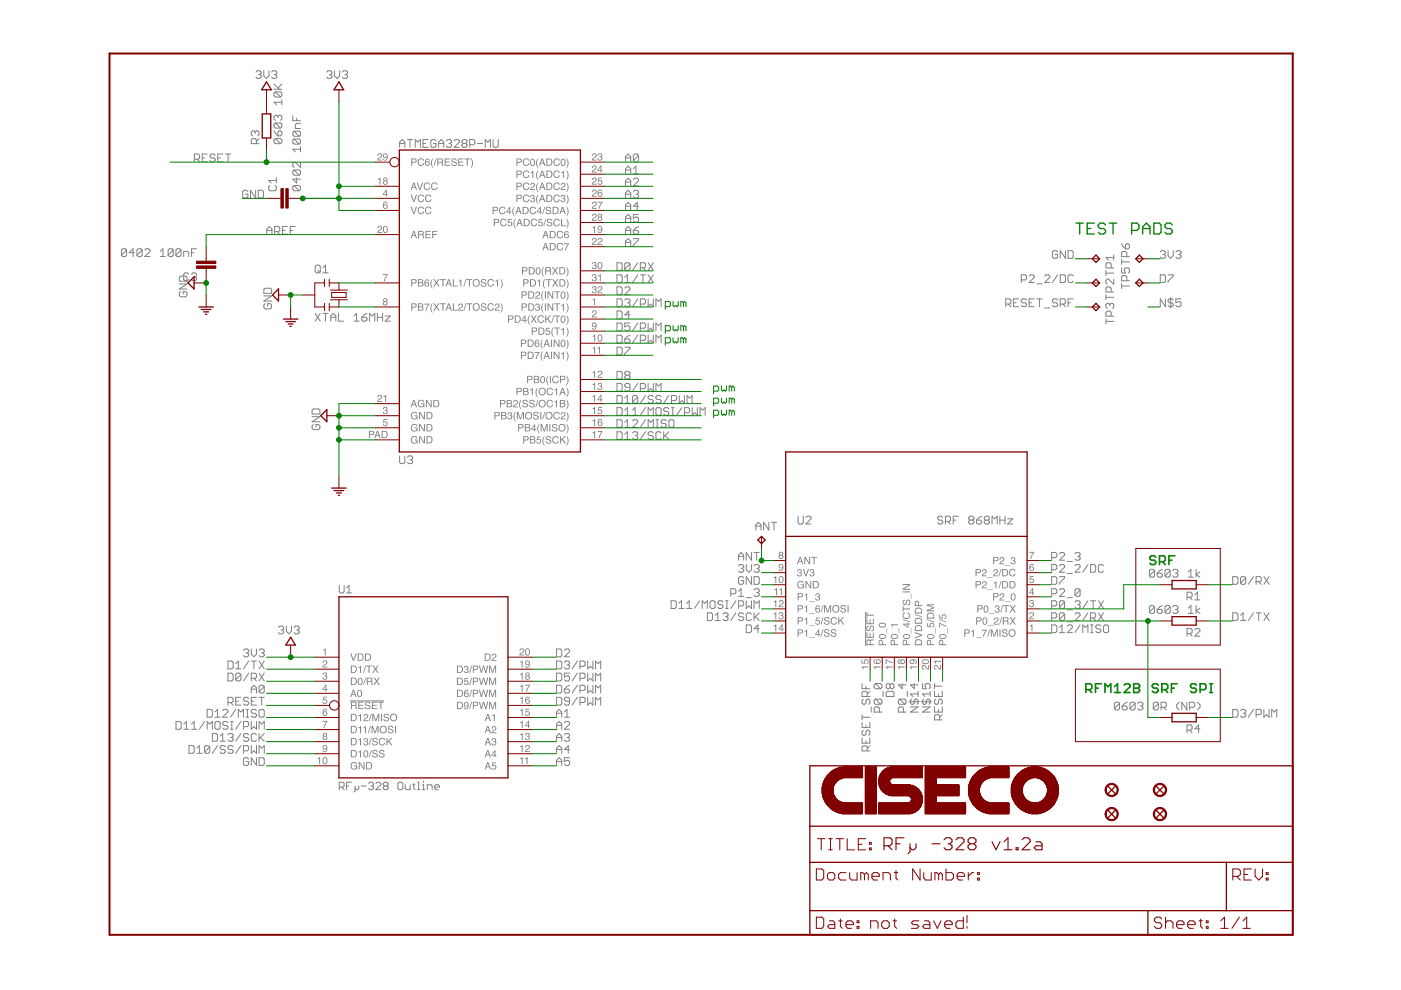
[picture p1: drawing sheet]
<svg xmlns="http://www.w3.org/2000/svg" width="297mm" height="210mm" viewBox="0 0 297 210" stroke-linecap="round" stroke-linejoin="round" font-family="sans-serif">
<g fill="none" stroke="#808080" stroke-width=".21">
<path d="M54.3 15.3l.2-.3h.6l.3 .3v.3l-.3 .2M54.8 15.8h.3M55.1 15.8l.3 .3v.3l-.3 .2h-.6l-.2-.2M55.9 15v1.1l.6 .5 .5-.5v-1.1M57.6 15.3l.2-.3h.6l.3 .3v.3l-.3 .2M58.1 18.9h1.7M58.1 17.8l1.1 1.1M58.1 15.8h.3M58.4 19.5l-.3 .2v.6l.3 .3h1.1M58.4 19.5h1.1l.3 .2v.6l-.3 .3M58.4 19.5l1.1 1.1M58.4 15.8l.3 .3v.3l-.3 .2h-.6l-.2-.2"/>
<path d="M59.8 17.8l-.9 .8M69.3 15.3l.3-.3h.5l.3 .3v.3l-.3 .2M69.8 15.8h.3M70.1 15.8l.3 .3v.3l-.3 .2h-.5l-.3-.2M70.9 15v1.1l.6 .5 .5-.5v-1.1M72.6 15.3l.3-.3h.5l.3 .3v.3l-.3 .2M73.1 15.8h.3M73.4 15.8l.3 .3v.3l-.3 .2h-.5l-.3-.2M58.1 27.7l.8 1.1M58.4 29.4l-.3 .3v.5l.3 .3h1.1M58.4 26.1l-.3 .3v.5l.3 .3h1.1M58.4 29.4h1.1l.3 .3v.5l-.3 .3"/>
<path d="M58.4 26.1h1.1l.3 .3v.5l-.3 .3M58.4 29.4l1.1 1.1M58.4 26.1l1.1 1.1M58.9 24.7l-.2-.3h-.3l-.3 .3v.5l.3 .3M58.9 24.7l.3-.3h.3l.3 .3v.5l-.3 .3M58.9 28l.3-.3h.3l.3 .3v.5l-.3 .3h-.6zM58.9 24.7v.3M59.8 21.1v1.1M59.8 21.7h-1.7l.6 .5M62.1 24.5v1.1h1.6M62.4 29.5l1 1M62.4 39.3l-.3 .3v.6l.3 .2h1"/>
<path d="M62.4 27.8l-.3 .3v.5l.3 .3h1M62.4 29.5l-.3 .2v.6l.3 .2h1M62.4 36l-.3 .3v.6l.3 .2h1M62.4 39.3h1l.3 .3v.6l-.3 .2M62.4 27.8h1l.3 .3v.5l-.3 .3M62.4 29.5h1l.3 .2v.6l-.3 .2M62.4 36h1l.3 .3v.6l-.3 .2M62.4 39.3l1 1.1M62.4 36l1 1.1M62.4 27.8l1 1.1M62.9 37.7v1.1l-.8-.8h1.6M62.9 25.1v.5"/>
<path d="M63.7 34.4v1.1l-1.1-1.1h-.2l-.3 .3v.5l.3 .3M63.7 31.1v1.1M63.7 31.6h-1.6l.5 .6M63.7 26.2h-.8l-.3 .2v.8h1.1M84.7 31.2v-1.1l.6-.5 .5 .5v1.1M84.7 30.4h1.1M86.4 29.6h1.1M86.9 29.6v1.6M88 31.2v-1.6l.6 .5 .5-.5v1.6M89.7 30.4h.5M90.8 29.6h-1.1v1.6h1.1M92.4 29.9l-.2-.3h-.6l-.3 .3v1.1l.3 .2h.6l.2-.2v-.6h-.5"/>
<path d="M93 30.4h1.1M93 31.2v-1.1l.5-.5 .6 .5v1.1M94.6 29.9l.3-.3h.6l.2 .3v.2l-.2 .3M95.2 30.4h.3M95.5 30.4l.2 .3v.3l-.2 .2h-.6l-.3-.2M96.3 29.9l.3-.3h.5l.3 .3v.2l-1.1 1.1h1.1M98.2 30.4h.6M98.2 30.4l-.3-.3v-.2l.3-.3h.6l.2 .3v.2l-.2 .3M98.2 30.4l-.3 .3v.3l.3 .2h.6l.2-.2v-.3l-.2-.3M99.6 30.7h.8l.3-.3v-.5l-.3-.3h-.8v1.6M101.2 30.4h1.1M102.9 31.2v-1.6l.5 .5 .6-.5v1.6"/>
<path d="M104.5 29.6v1.4l.3 .2h.5l.3-.2v-1.4M26.8 53l-.2-.3h-.6l-.3 .3v1.1M26.8 53v1.1l-.2 .3h-.6l-.3-.3M26.8 53l-1.1 1.1M28.5 53.6h-1.1l.8-.9v1.7M30.1 53l-.2-.3h-.6l-.3 .3v1.1M30.1 53v1.1l-.2 .3h-.6l-.3-.3M30.1 53l-1.1 1.1M30.7 53l.3-.3h.5l.3 .3v.3l-1.1 1.1h1.1M34 54.4h1.1M34 53.3l.5-.6v1.7M36.7 53l-.2-.3h-.6l-.3 .3v1.1"/>
<path d="M36.7 53v1.1l-.2 .3h-.6l-.3-.3M36.7 53l-1.1 1.1M38 58.8l.3-.3h1.1l.2 .3v.8h-1.6zM38.4 53l-.3-.3h-.5l-.3 .3v1.1M38.4 53v1.1l-.3 .3h-.5l-.3-.3M38.4 53l-1.1 1.1M38.9 54.4v-1.1h.9l.2 .3v.8M40.6 53.6h.5M41.7 52.7h-1.1v1.7M38 60.2h1.6l-1.6 1.1h1.6M38.3 61.8l-.3 .3v.6l.3 .2h1.1l.2-.2v-.6l-.2-.3h-.6v.6M55.9 62.7h1.7l-1.7 1.1h1.7"/>
<path d="M56.2 64.4l-.3 .3v.5l.3 .3h1.1l.3-.3v-.5l-.3-.3h-.6v.5M56.2 61.1h1.1l.3 .3v.8h-1.7v-.8zM66.8 66.4l1.1 1.7M67.9 66.4l-1.1 1.7M68.5 66.4h1.1M69 66.4v1.7M70.1 68.1v-1.1l.6-.6 .5 .6v1.1M70.1 67.3h1.1M71.8 66.4v1.7h1.1M75.1 68.1h1.1M75.1 67l.5-.6v1.7M76.7 67.3h.8l.3 .2v.3l-.3 .3h-.5l-.3-.3z"/>
<path d="M77.8 66.4l-.5 .3-.6 .6M78.4 68.1v-1.7l.5 .6 .6-.6v1.7M80 67.3h1.1M80 66.4v1.7M81.1 66.4v1.7M81.7 67h1.1l-1.1 1.1h1.1M66.2 88.3h1.6l-1.6 1.1h1.6M66.4 90l-.2 .3v.5l.2 .3h1.1l.3-.3v-.5l-.3-.3h-.5v.6M66.4 86.7h1.1l.3 .3v.8h-1.6v-.8zM169.2 109.5v1.3l.3 .3h.5l.3-.3v-1.3M170.9 109.7l.2-.2h.6l.3 .2v.3l-1.1 1.1h1.1M199.9 109.7l-.3-.2h-.5l-.3 .2v.3l.3 .3h.5l.3 .3v.2l-.3 .3h-.5l-.3-.3"/>
<path d="M200.4 110.6h.9l.2-.3v-.6l-.2-.2h-.9v1.6M201 110.6l.5 .5M202.1 110.3h.5M203.2 109.5h-1.1v1.6M205.7 110.3l-.3-.3v-.3l.3-.2h.5l.3 .2v.3l-.3 .3M205.7 110.3h.5M205.7 110.3l-.3 .3v.2l.3 .3h.5l.3-.3v-.2l-.3-.3M207 110.3h.9l.2 .3v.2l-.2 .3h-.6l-.3-.3zM208.1 109.5l-.5 .2-.6 .6M209 110.3l-.3-.3v-.3l.3-.2h.5l.3 .2v.3l-.3 .3M209 110.3h.5M209 110.3l-.3 .3v.2l.3 .3h.5l.3-.3v-.2l-.3-.3"/>
<path d="M210.3 111.1v-1.6l.6 .5 .5-.5v1.6M212 110.3h1.1M212 109.5v1.6M213.1 109.5v1.6M213.6 110h1.1l-1.1 1.1h1.1M59.1 133l.2-.2h.6l.2 .2v.3l-.2 .3M59.6 133.6h.3M59.9 133.6l.2 .2v.3l-.2 .3h-.6l-.2-.3M60.7 132.8v1l.5 .6 .6-.6v-1M62.4 133l.2-.2h.6l.2 .2v.3l-.2 .3M62.9 133.6h.3M63.2 133.6l.2 .2v.3l-.2 .3h-.6l-.2-.3"/>
<path d="M244.8 121l-.3-.3h-.5l-.3 .3v1.1M244.8 128.7l-.3-.3h-.5l-.3 .3v1.1M244.8 121v1.1l-.3 .3h-.5l-.3-.3M244.8 128.7v1.1l-.3 .2h-.5l-.3-.2M244.8 121l-1.1 1.1M244.8 128.7l-1.1 1.1M245.3 121.5h.9l.2 .3v.3l-.2 .3h-.6l-.3-.3zM245.3 129.2h.9l.2 .3v.3l-.2 .2h-.6l-.3-.2zM246.4 120.7l-.5 .3-.6 .5M246.4 128.4l-.5 .3-.6 .5M248.1 121l-.3-.3h-.5l-.3 .3v1.1M248.1 121v1.1l-.3 .3h-.5l-.3-.3"/>
<path d="M248.1 128.7l-.3-.3h-.5l-.3 .3v1.1M248.1 128.7v1.1l-.3 .2h-.5l-.3-.2M248.1 121l-1.1 1.1M248.1 128.7l-1.1 1.1M248.6 121l.3-.3h.6l.2 .3v.3l-.2 .2M248.6 128.7l.3-.3h.6l.2 .3v.2l-.2 .3M249.2 121.5h.3M249.2 129.2h.3M249.5 121.5l.2 .3v.3l-.2 .3h-.6l-.3-.3M249.5 129.2l.2 .3v.3l-.2 .2h-.6l-.3-.2M251.9 122.4h1.1M251.9 121.3l.6-.6v1.7"/>
<path d="M251.9 128.9l.6-.5v1.6M251.9 130h1.1M253.6 120.7v1.7M253.6 128.4v1.6M254.4 121.3l-.8 .5 .8 .6M254.4 128.9l-.8 .6 .8 .5M237.4 149.1l-.3-.2h-.6l-.2 .2v1.1M237.4 149.1v1.1l-.3 .3h-.6l-.2-.3M237.4 149.1l-1.1 1.1M237.9 149.7h.8l.3 .3v.2l-.3 .3h-.5l-.3-.3zM239 148.9l-.5 .2-.6 .6M240.7 149.1l-.3-.2h-.6l-.2 .2v1.1"/>
<path d="M240.7 149.1v1.1l-.3 .3h-.6l-.2-.3M240.7 149.1l-1.1 1.1M241.2 149.1l.3-.2h.5l.3 .2v.3l-.3 .3M241.8 149.7h.2M242 149.7l.3 .3v.2l-.3 .3h-.5l-.3-.3M245.6 149.1l-.3-.2h-.5l-.3 .2v1.1M245.6 149.1v1.1l-.3 .3h-.5l-.3-.3M245.6 149.1l-1.1 1.1M246.2 150h.8l.3-.3v-.6l-.3-.2h-.8v1.6M246.7 150l.6 .5M250 148.9l-.5 .5v.6l.5 .5M251.7 148.9v1.6l-1.1-1.6v1.6"/>
<path d="M252.2 150h.8l.3-.3v-.6l-.3-.2h-.8v1.6M253.9 148.9l.5 .5v.6l-.5 .5M71.9 166.9h.8l.3-.3v-.5l-.3-.2h-.8v1.5M72.4 166.9l.6 .5M73.5 166.6h.5M74.5 165.9h-1v1.5M75.3 166.6v1.1l-.3 .2M76.1 166.6v.6l-.3 .2h-.3l-.2-.2M76.6 166.6h1M78.1 166.1l.3-.2h.5l.3 .2v.3l-.3 .2M78.7 166.6h.2M78.9 166.6l.3 .3v.3l-.3 .2h-.5l-.3-.2"/>
<path d="M79.7 166.1l.3-.2h.5l.3 .2v.3l-1.1 1h1.1M81.5 166.6l-.2-.2v-.3l.2-.2h.5l.3 .2v.3l-.3 .2M81.5 166.6h.5M81.5 166.6l-.2 .3v.3l.2 .2h.5l.3-.2v-.3l-.3-.3M84.6 165.9h.6l.2 .2v1.1l-.2 .2h-.6l-.2-.2v-1.1zM85.9 166.4v.8l.3 .2h.8v-1M87.5 166.4h.5M87.7 166.1v1.1l.3 .2M88.5 165.9h.3v1.5M88.5 167.4h.5M89.6 167.4h.5M89.6 166.4h.2v1"/>
<path d="M89.8 165.6v.3M90.6 167.4v-1h.8l.2 .2v.8M92.1 166.9h1.1v-.3l-.3-.2h-.5l-.3 .2v.6l.3 .2h.5"/>
</g>
<g fill="#808080">
<path d="M204.4 133.4h.7a.45 .45 0 0 1 .5 .5 .45 .45 0 0 1-.5 .4h-.4v.7h-.3zM204.7 133.6v.6h.4a.27 .27 0 0 0 .3-.3 .27 .27 0 0 0-.3-.3zM205.9 133.8l.6-.3v1.5h-.2v-1.1h-.4zM206.9 135.2h1.2v.1h-1.2zM208.2 133.5h1l-.6 1.5h-.2l.1-.3 .5-1h-.8zM209.8 133.4h.2l-.5 1.6h-.2zM210.1 133.4h.3l.4 1.3 .4-1.3h.3v1.6h-.2l.1-1.3-.5 1.3h-.2l-.4-1.3v1.3h-.2zM211.9 133.4h.2v1.6h-.2zM212.6 133.5a.6 .6 0 0 1 1 .4h-.2a.36 .36 0 0 0-.4-.3 .36 .36 0 0 0-.3 .3l.1 .1a.67 .67 0 0 1 .8 .8 .66 .66 0 0 1-.7 .2 .66 .66 0 0 1-.5-.5h.2a.41 .41 0 0 0 .4 .4 .41 .41 0 0 0 .4-.4v-.1a.64 .64 0 0 1-.7-.2 .64 .64 0 0 1-.1-.7zM213.8 134.2a.8 .8 0 0 1 1.6 0 .8 .8 0 0 1-1.6 0zM214 134.2a.6 .6 0 0 0 1.2 0 .6 .6 0 0 0-1.2 0z" fill-rule="evenodd"/>
<path d="M218.3 132.6l.6-.3v1.6h-.2v-1.1h-.4z" fill-rule="evenodd"/>
<path d="M207 130.9h.7a.45 .45 0 0 1 .4 .4 .45 .45 0 0 1-.4 .5h-.5v.6h-.2zM207.2 131.1v.5h.4a.27 .27 0 0 0 .3-.3 .27 .27 0 0 0-.3-.2zM208.5 131.1a.65 .65 0 0 1 .8 .1 .65 .65 0 0 1 0 .8 .53 .53 0 0 1-.7 .4 .53 .53 0 0 1-.3-.7zM208.7 131.1a.83 .83 0 0 0 .1 1.2 .71 .71 0 0 0 0-1.2zM209.4 132.6h1.2v.1h-1.2zM210.9 131a.52 .52 0 0 1 .8 .3 .52 .52 0 0 1-.5 .6l-.3 .3h.8v.2h-1l.2-.4a.59 .59 0 0 0 .5-.8l-.3-.1-.2 .4h-.2zM212.3 130.9h.2l-.5 1.5h-.2zM212.8 131.1v.5h.5a.27 .27 0 0 0 .3-.3 .27 .27 0 0 0-.3-.2zM212.6 130.9h.7a.42 .42 0 0 1 .5 .2 .42 .42 0 0 1-.2 .6l.3 .7h-.3v-.5l-.3-.1h-.5v.6h-.2zM214.1 130.9h.2l.4 .6 .4-.6h.3l-.6 .7 .6 .8h-.3l-.4-.6-.4 .6h-.3l.6-.8z" fill-rule="evenodd"/>
<path d="M218.4 129.9a.52 .52 0 0 1 .8 .2 .52 .52 0 0 1-.5 .7l-.3 .3h.8v.2h-1l.2-.5a.59 .59 0 0 0 .6-.8h-.4l-.2 .3h-.2z" fill-rule="evenodd"/>
<path d="M207.2 128.3h.7a.45 .45 0 0 1 .5 .5 .45 .45 0 0 1-.5 .4h-.5v.7h-.2zM207.4 128.5v.5h.4a.27 .27 0 0 0 .3-.2 .27 .27 0 0 0-.3-.3zM208.7 128.5a.65 .65 0 0 1 .8 .1 .65 .65 0 0 1 0 .9 .53 .53 0 0 1-.7 .4 .53 .53 0 0 1-.3-.8zM208.9 128.6a.83 .83 0 0 0 .1 1.1 .71 .71 0 0 0 0-1.2zM209.7 130h1.2v.1h-1.2zM211.1 128.5a.44 .44 0 0 1 .7-.1 .44 .44 0 0 1-.1 .7 .51 .51 0 0 1-.1 .8 .51 .51 0 0 1-.7-.5h.2a.3 .3 0 0 0 .4 .3 .3 .3 0 0 0 0-.5h-.2l.1-.2a.25 .25 0 0 0 .3-.2 .25 .25 0 0 0-.3-.3l-.5 .4zM212.5 128.3h.2l-.5 1.6h-.1zM212.7 128.3h1.2v.2h-.5v1.4h-.2v-1.4h-.5zM214.1 128.3h.2l.4 .6 .4-.6h.3l-.6 .8 .6 .8h-.3l-.4-.7-.4 .7h-.3l.6-.8z" fill-rule="evenodd"/>
<path d="M218.4 127.3a.44 .44 0 0 1 .6 0 .44 .44 0 0 1 0 .6 .51 .51 0 0 1-.1 .9 .51 .51 0 0 1-.7-.5h.2a.3 .3 0 0 0 .4 .3 .3 .3 0 0 0 0-.6h-.2v-.1a.25 .25 0 0 0 .4-.2 .25 .25 0 0 0-.3-.3l-.5 .3z" fill-rule="evenodd"/>
<path d="M210.6 125.8h.7a.45 .45 0 0 1 .4 .4 .45 .45 0 0 1-.4 .5h-.5v.6h-.2zM210.8 125.9v.6h.4a.27 .27 0 0 0 .3-.3 .27 .27 0 0 0-.3-.3zM212.1 125.9a.52 .52 0 0 1 .8 .2 .52 .52 0 0 1-.5 .7l-.3 .3h.8v.2h-1l.2-.5a.59 .59 0 0 0 .5-.8h-.3l-.2 .3h-.2zM213 127.5h1.2v.1h-1.2zM214.5 126a.65 .65 0 0 1 .8 .1 .65 .65 0 0 1 0 .8 .53 .53 0 0 1-.7 .4 .53 .53 0 0 1-.3-.7zM214.7 126a.83 .83 0 0 0 .1 1.2 .71 .71 0 0 0 0-1.2z" fill-rule="evenodd"/>
<path d="M218.8 125l-.4 .6h.4zM218.9 124.7h.1v.9h.3v.2h-.3v.4h-.2v-.4h-.6z" fill-rule="evenodd"/>
<path d="M206.8 123.2h.7a.45 .45 0 0 1 .5 .4 .45 .45 0 0 1-.5 .5h-.5v.6h-.2zM207 123.4v.5h.5a.27 .27 0 0 0 .3-.3 .27 .27 0 0 0-.3-.2zM208.4 123.3a.52 .52 0 0 1 .8 .3 .52 .52 0 0 1-.5 .7l-.3 .3h.8v.1h-1l.1-.4a.59 .59 0 0 0 .6-.8l-.4-.1-.1 .4h-.2zM209.3 124.9h1.2v.1h-1.2zM210.7 123.5l.6-.3v1.5h-.2v-1h-.4zM212.2 123.2h.1l-.4 1.5h-.2zM212.7 123.4v1.2h.4a.61 .61 0 0 0 .4-.6 .61 .61 0 0 0-.4-.6zM212.5 123.2h.6a.79 .79 0 0 1 .6 .8 .79 .79 0 0 1-.6 .7h-.6zM214.2 123.4v1.2h.4a.61 .61 0 0 0 .5-.6 .61 .61 0 0 0-.5-.6zM214 123.2h.7a.79 .79 0 0 1 .6 .8 .79 .79 0 0 1-.6 .7h-.7z" fill-rule="evenodd"/>
<path d="M218.4 122.1h.8v.2h-.7l-.1 .4a.52 .52 0 0 1 .8 .3 .52 .52 0 0 1-.4 .7 .52 .52 0 0 1-.6-.5h.2a.33 .33 0 0 0 .5 .2 .33 .33 0 0 0 0-.5 .33 .33 0 0 0-.5 .1l-.1-.1z" fill-rule="evenodd"/>
<path d="M206.8 120.6h.7a.45 .45 0 0 1 .5 .5 .45 .45 0 0 1-.5 .4h-.5v.7h-.2zM207 120.8v.6h.5a.27 .27 0 0 0 .3-.3 .27 .27 0 0 0-.3-.3zM208.4 120.8a.52 .52 0 0 1 .8 .2 .52 .52 0 0 1-.5 .7l-.3 .3h.8v.2h-1l.1-.5a.59 .59 0 0 0 .6-.8h-.4l-.1 .3h-.2zM209.3 122.4h1.2v.1h-1.2zM210.8 120.8a.52 .52 0 0 1 .8 .2 .52 .52 0 0 1-.5 .7l-.3 .3h.8v.2h-1l.1-.5a.59 .59 0 0 0 .6-.8h-.4l-.1 .3h-.2zM212.2 120.6h.1l-.4 1.6h-.2zM212.7 120.8v1.2h.4a.61 .61 0 0 0 .4-.6 .61 .61 0 0 0-.4-.6zM212.5 120.6h.6a.79 .79 0 0 1 .6 .8 .79 .79 0 0 1-.6 .8h-.6zM214.1 120.8a.67 .67 0 0 1 .7-.2 .67 .67 0 0 1 .5 .5h-.2a.53 .53 0 0 0-.7-.2 .53 .53 0 0 0-.2 .7 .47 .47 0 0 0 .4 .4 .47 .47 0 0 0 .5-.4h.2a.74 .74 0 0 1-1 .5 .74 .74 0 0 1-.3-1.1z" fill-rule="evenodd"/>
<path d="M218.4 119.7l.6-.1 .2 .3-.6-.2-.2 .6a.51 .51 0 0 1 .8 .1 .51 .51 0 0 1-.4 .8 .51 .51 0 0 1-.6-.6zM218.4 120.6a.35 .35 0 0 0 .7 0 .35 .35 0 0 0-.7 0z" fill-rule="evenodd"/>
<path d="M210.6 118.1h.7a.45 .45 0 0 1 .4 .4 .45 .45 0 0 1-.4 .5h-.5v.6h-.2zM210.8 118.3v.5h.4a.27 .27 0 0 0 .3-.3 .27 .27 0 0 0-.3-.2zM212.1 118.2a.52 .52 0 0 1 .8 .3 .52 .52 0 0 1-.5 .6l-.3 .4h.8v.1h-1l.2-.4a.59 .59 0 0 0 .5-.8l-.3-.1-.2 .4h-.2zM213 119.8h1.2v.1h-1.2zM214.5 118.2a.44 .44 0 0 1 .6 0 .44 .44 0 0 1 0 .6 .51 .51 0 0 1-.1 .9 .51 .51 0 0 1-.7-.5h.2a.3 .3 0 0 0 .4 .3 .3 .3 0 0 0 0-.6h-.2v-.1a.25 .25 0 0 0 .4-.2 .25 .25 0 0 0-.3-.3l-.5 .3z" fill-rule="evenodd"/>
<path d="M218.2 117h1.1l-.7 1.5h-.2l.1-.3 .5-1h-.8z" fill-rule="evenodd"/>
<path d="M169.7 118.3l-.3 .7h.5zM169.5 118.1h.3l.5 1.5h-.2l-.1-.4h-.7l-.1 .4h-.2zM170.5 118.1h.3l.8 1.2v-1.2h.2v1.5h-.3l-.8-1.2v1.2h-.2zM172 118.1h1.2v.2h-.5v1.3h-.2v-1.3h-.5z" fill-rule="evenodd"/>
<path d="M165.3 117.4a.26 .26 0 0 0 .5 0 .26 .26 0 0 0-.5 0zM165.3 118.1a.31 .31 0 0 0 .6 0 .31 .31 0 0 0-.6 0zM165.3 117.1a.43 .43 0 0 1 .6-.1 .43 .43 0 0 1 0 .7 .47 .47 0 0 1 .1 .7 .47 .47 0 0 1-.7 0 .47 .47 0 0 1 0-.7l-.2-.3z" fill-rule="evenodd"/>
<path d="M169.2 120.8a.44 .44 0 0 1 .6-.1 .44 .44 0 0 1 0 .7 .51 .51 0 0 1-.1 .9 .51 .51 0 0 1-.7-.6h.2a.3 .3 0 0 0 .4 .3 .3 .3 0 0 0 0-.5h-.2v-.2a.25 .25 0 0 0 .4-.2 .25 .25 0 0 0-.3-.3l-.5 .4zM170.2 120.6h.2l.5 1.4 .4-1.4h.2l-.5 1.6h-.3zM171.8 120.8a.44 .44 0 0 1 .7-.1 .44 .44 0 0 1-.1 .7 .51 .51 0 0 1-.1 .9 .51 .51 0 0 1-.7-.6h.2a.3 .3 0 0 0 .5 .3 .3 .3 0 0 0 0-.5h-.3l.1-.2a.25 .25 0 0 0 .3-.2 .25 .25 0 0 0-.2-.3l-.5 .4z" fill-rule="evenodd"/>
<path d="M165.2 119.7a.67 .67 0 0 1 .9 .2 .67 .67 0 0 1-.1 .8 .47 .47 0 0 1-.5 .4 .47 .47 0 0 1-.4-.4h.2a.3 .3 0 0 0 .4 .2 .3 .3 0 0 0 .2-.3v-.2a.49 .49 0 0 1-.7 0 .49 .49 0 0 1 0-.7zM165.3 120a.32 .32 0 0 0 .6 0 .32 .32 0 0 0-.6 0z" fill-rule="evenodd"/>
<path d="M169.2 123.4a.69 .69 0 0 1 1.2 .3h-.2a.59 .59 0 0 0-1 .1 .59 .59 0 0 0 .6 .8 .46 .46 0 0 0 .5-.5h-.5v-.2h.6v.8l-.1-.2a.78 .78 0 0 1-1.2 0 .78 .78 0 0 1 .1-1.1zM170.8 123.2h.2l.8 1.2v-1.2h.2v1.5h-.2l-.8-1.2v1.2h-.2zM172.6 123.4v1.2h.3a.61 .61 0 0 0 .5-.6 .61 .61 0 0 0-.5-.6zM172.3 123.2h.7a.79 .79 0 0 1 .6 .8 .79 .79 0 0 1-.6 .7h-.7z" fill-rule="evenodd"/>
<path d="M164 122.4l.6-.3v1.5h-.2v-1.1h-.4zM165.3 122.3a.65 .65 0 0 1 .8 .1 .65 .65 0 0 1 0 .8 .53 .53 0 0 1-.7 .4 .53 .53 0 0 1-.3-.7zM165.5 122.3a.83 .83 0 0 0 .1 1.2 .71 .71 0 0 0 0-1.2z" fill-rule="evenodd"/>
<path d="M169.1 125.8h.7a.45 .45 0 0 1 .5 .4 .45 .45 0 0 1-.5 .4h-.5v.7h-.2zM169.3 125.9v.6h.4a.27 .27 0 0 0 .4-.3 .27 .27 0 0 0-.4-.3zM170.6 126.1l.5-.3v1.5h-.2v-1.1h-.3zM171.6 127.5h1.2v.1h-1.2zM173 125.9a.44 .44 0 0 1 .7-.1 .44 .44 0 0 1-.1 .7 .51 .51 0 0 1-.1 .9 .51 .51 0 0 1-.7-.6h.2a.32 .32 0 0 0 .5 .4 .3 .3 0 0 0 0-.6h-.3l.1-.2a.25 .25 0 0 0 .3-.2 .25 .25 0 0 0-.2-.2l-.5 .3z" fill-rule="evenodd"/>
<path d="M164.2 125l.5-.3v1.5h-.2v-1.1h-.3zM165.2 125l.6-.3v1.5h-.2v-1.1h-.4z" fill-rule="evenodd"/>
<path d="M169.1 128.3h.7a.45 .45 0 0 1 .5 .5 .45 .45 0 0 1-.5 .4h-.5v.7h-.2zM169.3 128.5v.5h.4a.27 .27 0 0 0 .4-.2 .27 .27 0 0 0-.4-.3zM170.6 128.6l.5-.2v1.5h-.2v-1.1h-.3zM171.6 130h1.2v.1h-1.2zM173 128.5l.6-.1 .3 .3-.6-.2-.3 .6a.51 .51 0 0 1 .8 .1 .51 .51 0 0 1-.3 .8 .51 .51 0 0 1-.6-.6zM173.1 129.4a.32 .32 0 0 0 .6 0 .32 .32 0 0 0-.6 0zM174.5 128.3h.1l-.5 1.6h-.1zM174.7 128.3h.3l.5 1.3 .4-1.3h.3v1.6h-.2v-1.3l-.4 1.3h-.2l-.5-1.3v1.3h-.2zM176.4 129.1a.8 .8 0 0 1 1.6 0 .8 .8 0 0 1-1.6 0zM176.6 129.1a.6 .6 0 0 0 1.2 0 .6 .6 0 0 0-1.2 0zM178.3 128.4a.6 .6 0 0 1 1 .4h-.2a.36 .36 0 0 0-.3-.3 .36 .36 0 0 0-.4 .3l.1 .1a.67 .67 0 0 1 .8 .8 .66 .66 0 0 1-.7 .2 .66 .66 0 0 1-.4-.5h.1a.41 .41 0 0 0 .5 .3 .41 .41 0 0 0 .4-.3l-.1-.1a.64 .64 0 0 1-.6-.2 .64 .64 0 0 1-.2-.7zM179.7 128.3h.2v1.6h-.2z" fill-rule="evenodd"/>
<path d="M164 127.5l.6-.3v1.5h-.2v-1h-.4zM165.3 127.3a.52 .52 0 0 1 .8 .3 .52 .52 0 0 1-.5 .6l-.3 .4h.8v.1h-1l.2-.4a.59 .59 0 0 0 .5-.8l-.3-.1-.2 .4h-.2z" fill-rule="evenodd"/>
<path d="M169.1 130.9h.7a.45 .45 0 0 1 .5 .4 .45 .45 0 0 1-.5 .5h-.5v.6h-.2zM169.3 131.1v.5h.4a.27 .27 0 0 0 .4-.3 .27 .27 0 0 0-.4-.2zM170.6 131.2l.5-.3v1.5h-.2v-1.1h-.3zM171.6 132.6h1.2v.1h-1.2zM173 130.9h.8v.2h-.6l-.1 .4a.52 .52 0 0 1 .7 .3 .52 .52 0 0 1-.3 .7 .52 .52 0 0 1-.7-.5h.2a.33 .33 0 0 0 .5 .2 .33 .33 0 0 0 .1-.5 .33 .33 0 0 0-.5 .1l-.2-.1zM174.5 130.9h.1l-.5 1.5h-.1zM174.9 131a.6 .6 0 0 1 1 .3h-.2a.36 .36 0 0 0-.4-.3 .36 .36 0 0 0-.4 .4h.1a.67 .67 0 0 1 .8 .9 .66 .66 0 0 1-.7 .2 .66 .66 0 0 1-.4-.6h.2a.41 .41 0 0 0 .4 .4 .41 .41 0 0 0 .4-.4l-.1-.1a.64 .64 0 0 1-.6-.2 .64 .64 0 0 1-.1-.6zM176.3 131.1a.67 .67 0 0 1 .7-.3 .67 .67 0 0 1 .5 .5h-.2a.53 .53 0 0 0-.8-.2 .53 .53 0 0 0-.2 .7 .47 .47 0 0 0 .5 .5 .47 .47 0 0 0 .5-.5h.2a.74 .74 0 0 1-1.1 .6 .74 .74 0 0 1-.2-1.2zM177.7 130.9h.2v.7l.8-.7h.3l-.7 .6 .7 .9h-.3l-.5-.8-.3 .3v.5h-.2z" fill-rule="evenodd"/>
<path d="M164 130.1l.6-.3v1.5h-.2v-1.1h-.4zM165.3 129.9a.44 .44 0 0 1 .6-.1 .44 .44 0 0 1 0 .7 .51 .51 0 0 1-.1 .9 .51 .51 0 0 1-.7-.6h.2a.3 .3 0 0 0 .4 .4 .3 .3 0 0 0 0-.6h-.2v-.2a.25 .25 0 0 0 .4-.2 .25 .25 0 0 0-.3-.2l-.5 .3z" fill-rule="evenodd"/>
<path d="M169.1 133.4h.7a.45 .45 0 0 1 .5 .5 .45 .45 0 0 1-.5 .4h-.5v.7h-.2zM169.3 133.6v.5h.4a.27 .27 0 0 0 .4-.2 .27 .27 0 0 0-.4-.3zM170.6 133.8l.5-.3v1.5h-.2v-1.1h-.3zM171.6 135.1h1.2v.1h-1.2zM173.5 133.8l-.5 .6h.5zM173.5 133.5h.2v.9h.2v.2h-.2v.4h-.2v-.4h-.7zM174.5 133.4h.1l-.5 1.6h-.1zM174.9 133.5a.6 .6 0 0 1 1 .4h-.2a.36 .36 0 0 0-.4-.3 .36 .36 0 0 0-.4 .3l.1 .1a.67 .67 0 0 1 .8 .8 .66 .66 0 0 1-.7 .2 .66 .66 0 0 1-.4-.5h.2a.41 .41 0 0 0 .4 .3 .41 .41 0 0 0 .4-.3l-.1-.1a.64 .64 0 0 1-.6-.2 .64 .64 0 0 1-.1-.7zM176.3 133.5a.6 .6 0 0 1 1 .4h-.2a.36 .36 0 0 0-.4-.3 .36 .36 0 0 0-.3 .3l.1 .1a.67 .67 0 0 1 .8 .8 .66 .66 0 0 1-.7 .2 .66 .66 0 0 1-.5-.5h.2a.41 .41 0 0 0 .4 .3 .41 .41 0 0 0 .4-.3v-.1a.64 .64 0 0 1-.7-.2 .64 .64 0 0 1-.1-.7z" fill-rule="evenodd"/>
<path d="M164 132.6l.6-.3v1.6h-.2v-1.1h-.4zM165.7 132.6l-.4 .7h.4zM165.8 132.3h.1v1h.3v.2h-.3v.4h-.2v-.4h-.6z" fill-rule="evenodd"/>
<path d="M184 135.8l-.1 .8h.5v-.7zM183.8 135.7l.5-.1 .2 .2 .8-.3v.3h-.6l-.1 .3v.5h.7v.2h-1.6zM183.7 134.1h.2v.9h.5v-.8h.2v.8h.5v-.9h.2v1.1h-1.6zM183.9 132.8l.3-.1v.2a.36 .36 0 0 0-.3 .4 .36 .36 0 0 0 .3 .3l.1-.1a.67 .67 0 0 1 .8-.8 .66 .66 0 0 1 .2 .7 .66 .66 0 0 1-.5 .5v-.2a.41 .41 0 0 0 .3-.4 .41 .41 0 0 0-.3-.4h-.1a.64 .64 0 0 1-.2 .7 .64 .64 0 0 1-.7 .1l-.1-.4zM183.7 131.2h.2v.9h.5v-.8h.2v.8h.5v-.9h.2v1.2h-1.6zM183.7 129.8h.2v.5h1.4v.2h-1.4v.6h-.2z" fill-rule="evenodd"/>
</g>
<path d="M183.5 129.8v7.2" fill="none" stroke="#808080" stroke-width=".21"/>
<g fill="#808080">
<path d="M182.6 141.3h1.5v.2h-1v.4h-.2zM182.7 139.9h.1v.6l.5 .1a.52 .52 0 0 1 .2-.8 .52 .52 0 0 1 .7 .4 .52 .52 0 0 1-.4 .6v-.2a.33 .33 0 0 0 .1-.5 .33 .33 0 0 0-.5 0 .33 .33 0 0 0 .1 .5v.2l-.8-.2z" fill-rule="evenodd"/>
<path d="M186.4 135.8l.3-.2 .3 .1 .2 .9h.6v.2h-1.5zM186.6 135.9l-.1 .7h.5l-.1-.7zM186.4 134.6a.92 .92 0 0 1 1.5 .4 .84 .84 0 0 1-.8 .5 .84 .84 0 0 1-.8-.5zM186.5 134.8a.62 .62 0 0 0 .5 .5 .62 .62 0 0 0 .6-.2l.1-.1a.79 .79 0 0 0-1.2-.2zM188 133.1h.1v1.2h-.1zM186.4 132.2a.92 .92 0 0 1 1.5 .4 .84 .84 0 0 1-.8 .5 .84 .84 0 0 1-.8-.5zM186.5 132.4a.62 .62 0 0 0 .5 .5 .62 .62 0 0 0 .6-.2l.1-.1a.79 .79 0 0 0-1.2-.2z" fill-rule="evenodd"/>
<path d="M185.2 141.3h1.5v.2h-1.1v.4h-.1zM185.3 139.9l.3-.1-.2 .6 .5 .2a.51 .51 0 0 1 .2-.8 .51 .51 0 0 1 .7 .4 .51 .51 0 0 1-.5 .6 .69 .69 0 0 1-.8-.1 .69 .69 0 0 1-.2-.8zM185.9 140.3a.32 .32 0 0 0 .6 0 .32 .32 0 0 0-.6 0z" fill-rule="evenodd"/>
<path d="M188.9 135.8l.4-.2 .3 .1 .1 .9h.7v.2h-1.6zM189.1 135.9l-.1 .7h.5v-.7zM189 134.6a.92 .92 0 0 1 1.4 .4 .84 .84 0 0 1-.8 .5 .84 .84 0 0 1-.7-.5zM189.1 134.8a.62 .62 0 0 0 .4 .5 .62 .62 0 0 0 .7-.2v-.1a.79 .79 0 0 0-1.1-.2zM190.5 133.1h.2v1.2h-.2zM188.9 132.4h1.5v.2h-1.1v.3h-.1z" fill-rule="evenodd"/>
<path d="M187.8 141.3h1.5v.2h-1.1v.4h-.2zM187.8 139.8l1.5 .6v.2l-1.3-.6v.8h-.2z" fill-rule="evenodd"/>
<path d="M191.5 135.8l.3-.2 .4 .1 .1 .9h.6v.2h-1.5zM191.7 135.9l-.1 .7h.5l-.1-.7zM191.5 134.6a.92 .92 0 0 1 1.5 .4 .84 .84 0 0 1-.8 .5 .84 .84 0 0 1-.8-.5zM191.6 134.8a.62 .62 0 0 0 .5 .5 .62 .62 0 0 0 .7-.2v-.1a.79 .79 0 0 0-1.2-.2zM193.1 133.1h.1v1.2h-.1zM191.7 132.4l.7 .5v-.5zM191.4 132.2h1v-.2h.2v.2h.3v.2h-.3v.7h-.2l-1-.7zM191.4 131.3l1.5 .5v.1l-1.5-.5zM191.5 130.1l.4-.2v.2a.53 .53 0 0 0-.3 .7 .53 .53 0 0 0 .8 .2 .47 .47 0 0 0 .4-.5 .47 .47 0 0 0-.4-.4v-.2a.74 .74 0 0 1 .5 1 .74 .74 0 0 1-1.2 .3l-.3-.5zM191.4 128.5h.2v.5h1.3v.2h-1.3v.5h-.2zM191.6 127.2h.2v.2a.36 .36 0 0 0-.3 .3 .36 .36 0 0 0 .4 .4l.1-.1a.67 .67 0 0 1 .8-.8 .66 .66 0 0 1 .2 .7 .66 .66 0 0 1-.6 .5v-.2a.41 .41 0 0 0 .4-.5 .41 .41 0 0 0-.4-.4v.1a.64 .64 0 0 1-.2 .7 .64 .64 0 0 1-.7 .1l-.1-.5zM193.1 125.8h.1v1.2h-.1zM191.4 125.4h1.5v.2h-1.5zM191.4 123.8h1.5v.3l-1.2 .8h1.2v.2h-1.5v-.3l1.2-.8h-1.2z" fill-rule="evenodd"/>
<path d="M190.3 141.3h1.5v.2h-1.1v.4h-.1zM190.5 140.3a.26 .26 0 0 0 .5 0 .26 .26 0 0 0-.5 0zM191.1 140.3a.31 .31 0 0 0 .6 0 .31 .31 0 0 0-.6 0zM190.4 139.9l.3-.1 .3 .2a.47 .47 0 0 1 .7-.1 .47 .47 0 0 1 0 .7 .47 .47 0 0 1-.7 0 .43 .43 0 0 1-.7 0 .43 .43 0 0 1 .1-.7z" fill-rule="evenodd"/>
<path d="M194.3 135.8l-.2 .8h1.2v-.4a.63 .63 0 0 0-1-.4zM194.2 135.7a.84 .84 0 0 1 1.3 .5v.6h-1.5v-.8zM194 134l1.5 .6v.2l-1.5 .6v-.3l1.3-.4-1.3-.5zM194.3 132.9l-.2 .7h1.2v-.4a.63 .63 0 0 0-1-.3zM194.2 132.7a.84 .84 0 0 1 1.3 .5v.6h-1.5v-.8zM194.3 131.3l-.2 .7h1.2v-.3a.63 .63 0 0 0-1-.4zM194.2 131.1a.84 .84 0 0 1 1.3 .5v.6h-1.5v-.8zM194 130.2l1.5 .5v.2l-1.5-.5zM194.3 129.1l-.2 .8h1.2v-.4a.63 .63 0 0 0-1-.4zM194.2 129a.84 .84 0 0 1 1.3 .5v.6h-1.5v-.8zM194.1 127.5l.3-.1 .3 .1 .1 .8h.7v.2h-1.5zM194.3 127.6l-.2 .7h.6l-.1-.6z" fill-rule="evenodd"/>
<path d="M192.9 141.3h1.5v.2h-1.1v.4h-.1zM193 140a.83 .83 0 0 1 .9-.2 .83 .83 0 0 1 .5 .7l-.4 .3v-.2a.3 .3 0 0 0 .3-.4 .3 .3 0 0 0-.4-.2h-.2a.5 .5 0 0 1 0 .7 .5 .5 0 0 1-.7 0 .5 .5 0 0 1 0-.7zM193 140.3a.35 .35 0 0 0 .7 0 .35 .35 0 0 0-.7 0z" fill-rule="evenodd"/>
<path d="M196.6 135.8l.4-.2 .3 .1 .1 .9h.7v.2h-1.6zM196.8 135.9l-.1 .7h.5v-.7zM196.7 134.6a.92 .92 0 0 1 1.4 .4 .84 .84 0 0 1-.8 .5 .84 .84 0 0 1-.7-.5zM196.8 134.8a.62 .62 0 0 0 .4 .5 .62 .62 0 0 0 .7-.2v-.1a.79 .79 0 0 0-1.1-.2zM198.2 133.1h.1v1.2h-.1zM196.6 132.1h.2v.7h.4a.52 .52 0 0 1 .2-.7 .52 .52 0 0 1 .7 .3 .52 .52 0 0 1-.4 .7v-.2a.33 .33 0 0 0 .1-.5 .33 .33 0 0 0-.5-.1 .33 .33 0 0 0 .1 .5v.2l-.8-.1zM196.5 131.3l1.6 .5v.1l-1.6-.5zM196.9 130.2l-.2 .7h1.2v-.3a.63 .63 0 0 0-1-.4zM196.7 130a.84 .84 0 0 1 1.4 .5v.7h-1.6v-.9zM196.5 128.1h1.6v.2h-1.3l1.3 .5v.2l-1.3 .4h1.3v.2h-1.6v-.3l1.3-.4-1.3-.5z" fill-rule="evenodd"/>
<path d="M195.6 141.1a.88 .88 0 0 1 1 .7h.2v-.8h.1v1l-.4-.2a.59 .59 0 0 0-.8-.5l-.1 .3 .4 .2v.2l-.4-.1-.2-.2zM195.5 140a.92 .92 0 0 1 1.5 .3 .84 .84 0 0 1-.8 .5 .84 .84 0 0 1-.8-.5zM195.6 140.1a.62 .62 0 0 0 .5 .6 .62 .62 0 0 0 .6-.2l.1-.2a.79 .79 0 0 0-1.2-.2z" fill-rule="evenodd"/>
<path d="M199.2 135.8l.3-.2 .3 .1 .2 .9h.6v.2h-1.5zM199.4 135.9l-.1 .7h.5l-.1-.7zM199.2 134.6a.92 .92 0 0 1 1.5 .4 .84 .84 0 0 1-.8 .5 .84 .84 0 0 1-.8-.5zM199.3 134.8a.62 .62 0 0 0 .5 .5 .62 .62 0 0 0 .6-.2l.1-.1a.79 .79 0 0 0-1.2-.2zM200.8 133.1h.1v1.2h-.1zM199.1 132l1.5 .6v.2l-1.3-.6v.9h-.2zM199.1 131.3l1.5 .5v.1l-1.5-.5zM199.1 130.3h.2v.7h.4a.52 .52 0 0 1 .3-.7 .52 .52 0 0 1 .7 .3 .52 .52 0 0 1-.5 .7v-.2a.33 .33 0 0 0 .2-.5 .33 .33 0 0 0-.5-.1 .33 .33 0 0 0 .1 .5l-.1 .2-.8-.1z" fill-rule="evenodd"/>
<path d="M198.1 141.1a.88 .88 0 0 1 1.1 .7h.1v-.8h.2v1l-.5-.2a.59 .59 0 0 0-.8-.5v.3l.3 .2v.2l-.3-.1-.2-.2zM198 140.1h1.5v.2h-1.1v.4h-.1z" fill-rule="evenodd"/>
</g>
<g fill="none" stroke="#808080" stroke-width=".21">
<path d="M54.1 28l-.3-.3h-.2l-.3 .3v.5l.3 .3M54.1 28l.3-.3h.2l.3 .3v.5l-.3 .3M54.1 28v.3M54.4 30.5v-.8l-.3-.3h-.5l-.3 .3v.8h1.6M54.9 29.4l-.5 .5M57.2 39.3l-.2 .3v.6l.2 .2h1.1l.3-.2v-.6l-.3-.3M58.6 37.7v1.1M58.6 38.2h-1.6l.5 .6M40 58.1l-.2-.2h-.6l-.3 .2v1.1l.3 .3h.6l.2-.3M40.6 58.1l.3-.2h.5l.3 .2v.3l-.3 .3M41.1 58.7h.3M41.4 58.7l.3 .3v.2l-.3 .3h-.5l-.3-.3"/>
<path d="M67.1 56.2h.5l.3 .3v1.1l-.3 .2h-.5l-.3-.2v-1.1zM67.4 57.3l.5 .5M68.5 57.8h1.1M68.5 56.8l.5-.6v1.6M234.5 57.4v1M234.5 57.9h1.6M235.6 56.8v-.8l-.3-.3h-.5l-.3 .3v.8h1.6M236.1 59.2v1.1l-1.1-1.1h-.2l-.3 .3v.5l.3 .3M236.1 54.1v1.1M236.1 54.6h-1.6l.5 .6M237.8 56.8v1.1h.8l-.2-.6v-.2l.2-.3h.6l.3 .3v.5l-.3 .3M237.8 55v1.1"/>
<path d="M237.8 55.5h1.7M237.8 51.7l.3 .5 .5 .6M238.6 51.9l.3-.2h.3l.3 .2v.6l-.3 .3h-.6zM238.9 59.5v-.8l-.3-.3h-.5l-.3 .3v.8h1.7M238.9 54.4v-.8l-.3-.3h-.5l-.3 .3v.8h1.7M234.5 63h1.6M234.5 62.5v1.1M234.5 67.6v1.1M234.5 68.1h1.6M235.3 64.6l-.3-.3h-.2l-.3 .3v.5l.3 .3M235.3 64.6l.3-.3h.3l.2 .3v.5l-.2 .3M235.3 64.6v.2"/>
<path d="M235.6 61.9v-.8l-.3-.3h-.5l-.3 .3v.8h1.6M235.6 67v-.8l-.3-.2h-.5l-.3 .2v.8h1.6M237.8 60.6h1.7M237.8 60.1v1.1M84.7 96.7v1.3l.3 .3h.6l.2-.3v-1.3M86.4 96.9l.3-.2h.5l.3 .2v.3l-.3 .3M86.9 97.5h.3M87.2 97.5l.3 .2v.3l-.3 .3h-.5l-.3-.3M160.3 112.4v-1.1l.5-.6 .6 .6v1.1M160.3 111.5h1.1M163 110.7v1.7l-1.1-1.7v1.7M163.6 110.7h1"/>
<path d="M164.1 110.7v1.7M251.7 126.6h.8l.3-.2v-.6l-.3-.2h-.8v1.6M251.7 134.3h.8l.3-.3v-.5l-.3-.3h-.8v1.7M252.2 126.6l.6 .6M252.2 134.3l.6 .6M253.3 126.1l.6-.5v1.6M253.3 127.2h1.1M253.3 133.5l.3-.3h.5l.3 .3v.3l-1.1 1.1h1.1M251.7 154.8h.8l.3-.3v-.5l-.3-.3h-.8v1.7M252.2 154.8l.6 .6M254.4 154.5h-1.1l.8-.8v1.7"/>
</g>
<g fill="#808080">
<path d="M110.9 92.5h.7a.45 .45 0 0 1 .5 .4 .45 .45 0 0 1-.5 .5h-.5v.6h-.2zM111.1 92.7v.5h.5a.27 .27 0 0 0 .3-.3 .27 .27 0 0 0-.3-.2zM112.6 92.7v.4h.3a.25 .25 0 0 0 .4-.2 .25 .25 0 0 0-.4-.2zM112.6 93.3v.6l.7-.2-.1-.4zM112.4 92.5h.6a.38 .38 0 0 1 .4 .2 .38 .38 0 0 1-.1 .5 .44 .44 0 0 1 .2 .5 .44 .44 0 0 1-.5 .3h-.6zM113.9 92.5h.8v.2h-.7l-.1 .5a.52 .52 0 0 1 .8 .2 .52 .52 0 0 1-.3 .7 .52 .52 0 0 1-.7-.5h.2a.33 .33 0 0 0 .5 .2 .33 .33 0 0 0 0-.5 .33 .33 0 0 0-.5 .1h-.1zM115.3 92.5h.2l-.3 1.2 .3 .8-.3-.3-.2-.6zM115.9 92.6a.6 .6 0 0 1 .9 .3h-.2a.36 .36 0 0 0-.3-.3 .36 .36 0 0 0-.4 .4l.1 .1a.67 .67 0 0 1 .8 .8 .66 .66 0 0 1-.7 .2 .66 .66 0 0 1-.4-.6h.2a.41 .41 0 0 0 .4 .4 .41 .41 0 0 0 .4-.4h-.1a.64 .64 0 0 1-.6-.3 .64 .64 0 0 1-.1-.6zM117.3 92.7a.67 .67 0 0 1 .6-.3 .67 .67 0 0 1 .5 .5h-.2a.53 .53 0 0 0-.7-.2 .53 .53 0 0 0-.2 .7 .47 .47 0 0 0 .5 .5 .47 .47 0 0 0 .5-.4h.2a.74 .74 0 0 1-1.1 .5 .74 .74 0 0 1-.2-1.2zM118.7 92.5h.2v.7l.8-.7h.3l-.7 .6 .7 .9h-.3l-.5-.7-.3 .2v.5h-.2zM120.1 92.5a1.28 1.28 0 0 1 0 2l.3-1z" fill-rule="evenodd"/>
<path d="M125.6 91.7l.6-.3v1.5h-.2v-1.1h-.4zM126.7 91.4h1l-.6 1.5h-.2l.1-.3 .5-1h-.8z" fill-rule="evenodd"/>
<path d="M87.2 64.3h.7a.45 .45 0 0 1 .5 .5 .45 .45 0 0 1-.5 .4h-.5v.7h-.2zM87.4 64.5v.5h.4a.27 .27 0 0 0 .3-.2 .27 .27 0 0 0-.3-.3zM88.8 64.5v.5h.4a.25 .25 0 0 0 .3-.3 .25 .25 0 0 0-.3-.2zM88.8 65.1v.6l.7-.1-.1-.4zM88.6 64.3h.7a.38 .38 0 0 1 .4 .3 .38 .38 0 0 1-.2 .4 .44 .44 0 0 1 .3 .6 .44 .44 0 0 1-.5 .3h-.7zM90 64.4h1l-.6 1.5h-.2l.1-.3 .5-1h-.8zM91.6 64.3h.1l-.2 1.2 .2 .8-.3-.3-.2-.6zM91.9 64.3h.3l.3 .6 .4-.6h.3l-.5 .8 .5 .8h-.2l-.5-.7-.4 .7h-.2l.5-.8zM93.3 64.3h1.2v.2h-.5v1.4h-.2v-1.4h-.5zM95.1 64.5l-.2 .7h.5zM95 64.3h.3l.5 1.6h-.2l-.2-.5h-.6l-.1 .5h-.3zM96 64.3h.2v1.4h.8v.2h-1zM97.3 64.4a.52 .52 0 0 1 .9 .3 .52 .52 0 0 1-.6 .7l-.3 .3h.9v.2h-1.1l.2-.5a.59 .59 0 0 0 .6-.8h-.4l-.2 .3h-.1zM98.7 64.3h.2l-.5 1.6h-.1zM98.9 64.3h1.2v.2h-.5v1.4h-.2v-1.4h-.5zM100.2 65.1a.8 .8 0 0 1 1.6 0 .8 .8 0 0 1-1.6 0zM100.4 65.1a.6 .6 0 0 0 1.2 0 .6 .6 0 0 0-1.2 0zM102.1 64.4a.6 .6 0 0 1 1 .4h-.2a.36 .36 0 0 0-.4-.3 .36 .36 0 0 0-.3 .3l.1 .1a.67 .67 0 0 1 .8 .8 .66 .66 0 0 1-.7 .2 .66 .66 0 0 1-.5-.5h.2a.41 .41 0 0 0 .4 .3 .41 .41 0 0 0 .4-.3v-.1a.64 .64 0 0 1-.7-.2 .64 .64 0 0 1-.1-.7zM103.5 64.5a.67 .67 0 0 1 .7-.2 .67 .67 0 0 1 .5 .5h-.2a.53 .53 0 0 0-.7-.3 .53 .53 0 0 0-.2 .8 .47 .47 0 0 0 .4 .4 .47 .47 0 0 0 .5-.4h.2a.74 .74 0 0 1-1 .5 .74 .74 0 0 1-.3-1.1zM105.1 64.4a.52 .52 0 0 1 .8 .3 .52 .52 0 0 1-.5 .7l-.3 .3h.8v.2h-1l.2-.5a.59 .59 0 0 0 .5-.8h-.3l-.2 .3h-.2zM106.1 64.3a1.28 1.28 0 0 1 0 2l.3-1z" fill-rule="evenodd"/>
<path d="M81.4 63.6a.26 .26 0 0 0 .5 0 .26 .26 0 0 0-.5 0zM81.4 64.3a.31 .31 0 0 0 .6 0 .31 .31 0 0 0-.6 0zM81.3 63.3a.43 .43 0 0 1 .7 0 .43 .43 0 0 1 0 .6 .47 .47 0 0 1 0 .7 .47 .47 0 0 1-.7 0 .47 .47 0 0 1 .1-.7l-.2-.3z" fill-rule="evenodd"/>
<path d="M87.2 59.2h.7a.45 .45 0 0 1 .5 .4 .45 .45 0 0 1-.5 .5h-.5v.6h-.2zM87.4 59.4v.5h.4a.27 .27 0 0 0 .3-.3 .27 .27 0 0 0-.3-.2zM88.8 59.4v.5h.4a.25 .25 0 0 0 .3-.3 .25 .25 0 0 0-.3-.2zM88.8 60v.6l.7-.1-.1-.4zM88.6 59.2h.7a.38 .38 0 0 1 .4 .2 .38 .38 0 0 1-.2 .5 .44 .44 0 0 1 .3 .5 .44 .44 0 0 1-.5 .3h-.7zM90.2 59.4l.5-.1 .3 .3-.6-.2-.2 .6a.51 .51 0 0 1 .8 .1 .51 .51 0 0 1-.4 .8 .51 .51 0 0 1-.6-.6zM90.2 60.3a.32 .32 0 0 0 .6 0 .32 .32 0 0 0-.6 0zM91.6 59.2h.1l-.2 1.2 .2 .8-.3-.3-.2-.6zM91.9 59.2h.3l.3 .6 .4-.6h.3l-.5 .8 .5 .7h-.2l-.5-.6-.4 .6h-.2l.5-.7zM93.3 59.2h1.2v.2h-.5v1.3h-.2v-1.3h-.5zM95.1 59.4l-.2 .7h.5zM95 59.2h.3l.5 1.5h-.2l-.2-.4h-.6l-.1 .4h-.3zM96 59.2h.2v1.4h.8v.1h-1zM97.3 59.5l.5-.3v1.5h-.2v-1h-.3zM98.7 59.2h.2l-.5 1.5h-.1zM98.9 59.2h1.2v.2h-.5v1.3h-.2v-1.3h-.5zM100.2 60a.8 .8 0 0 1 1.6 0 .8 .8 0 0 1-1.6 0zM100.4 59.9a.6 .6 0 0 0 1.2 0 .6 .6 0 0 0-1.2 0zM102.1 59.3a.6 .6 0 0 1 1 .4h-.2a.36 .36 0 0 0-.4-.4 .36 .36 0 0 0-.3 .4l.1 .1a.67 .67 0 0 1 .8 .8 .66 .66 0 0 1-.7 .2 .66 .66 0 0 1-.5-.6h.2a.41 .41 0 0 0 .4 .4 .41 .41 0 0 0 .4-.4 .64 .64 0 0 1-.7-.2 .64 .64 0 0 1-.1-.7zM103.5 59.4a.67 .67 0 0 1 .7-.2 .67 .67 0 0 1 .5 .5h-.2a.53 .53 0 0 0-.7-.3 .53 .53 0 0 0-.2 .8 .47 .47 0 0 0 .4 .4 .47 .47 0 0 0 .5-.4h.2a.74 .74 0 0 1-1 .5 .74 .74 0 0 1-.3-1.1zM105 59.5l.6-.3v1.5h-.2v-1h-.4zM106.1 59.2a1.28 1.28 0 0 1 0 2l.3-1z" fill-rule="evenodd"/>
<path d="M81.2 58.1h1l-.6 1.5h-.2l.1-.3 .5-1h-.8z" fill-rule="evenodd"/>
<path d="M87.3 87.5a.69 .69 0 0 1 1.2 .3h-.2a.59 .59 0 0 0-1 .1 .59 .59 0 0 0 .5 .9 .46 .46 0 0 0 .5-.6h-.4v-.1h.6v.8l-.2-.2a.78 .78 0 0 1-1.1 0 .78 .78 0 0 1 .1-1.2zM88.9 87.4h.2l.8 1.2v-1.2h.2v1.5h-.2l-.8-1.3v1.3h-.2zM90.6 87.5v1.2h.4a.61 .61 0 0 0 .5-.6 .61 .61 0 0 0-.5-.6zM90.4 87.4h.7a.79 .79 0 0 1 .6 .7 .79 .79 0 0 1-.7 .8h-.6z" fill-rule="evenodd"/>
<path d="M81.3 86.4a.44 .44 0 0 1 .7-.1 .44 .44 0 0 1-.1 .7 .51 .51 0 0 1-.1 .9 .51 .51 0 0 1-.7-.6h.2a.3 .3 0 0 0 .5 .3 .3 .3 0 0 0 0-.5h-.2v-.2a.25 .25 0 0 0 .3-.2 .25 .25 0 0 0-.2-.3l-.5 .4z" fill-rule="evenodd"/>
<path d="M87.3 90.1a.69 .69 0 0 1 1.2 .3h-.2a.59 .59 0 0 0-1 .1 .59 .59 0 0 0 .5 .8 .46 .46 0 0 0 .5-.5h-.4v-.2h.6v.9l-.2-.2a.78 .78 0 0 1-1.1-.1 .78 .78 0 0 1 .1-1.1zM88.9 89.9h.2l.8 1.3v-1.3h.2v1.6h-.2l-.8-1.3v1.3h-.2zM90.6 90.1v1.2h.4a.61 .61 0 0 0 .5-.6 .61 .61 0 0 0-.5-.6zM90.4 89.9h.7a.79 .79 0 0 1 .6 .8 .79 .79 0 0 1-.7 .8h-.6z" fill-rule="evenodd"/>
<path d="M81.3 88.9h.8v.1h-.6l-.1 .5a.52 .52 0 0 1 .8 .2 .52 .52 0 0 1-.4 .7 .52 .52 0 0 1-.6-.4h.2a.33 .33 0 0 0 .5 .1 .33 .33 0 0 0 0-.5 .33 .33 0 0 0-.5 .1h-.2z" fill-rule="evenodd"/>
<path d="M87.1 41.3h.2l.4 1.3 .5-1.3h.2l-.5 1.5h-.3zM88.7 41.5a.67 .67 0 0 1 .7-.3 .67 .67 0 0 1 .5 .5h-.2a.53 .53 0 0 0-.7-.2 .53 .53 0 0 0-.2 .7 .47 .47 0 0 0 .4 .5 .47 .47 0 0 0 .5-.4h.2a.74 .74 0 0 1-1 .5 .74 .74 0 0 1-.3-1.2zM90.3 41.5a.67 .67 0 0 1 .7-.3 .67 .67 0 0 1 .5 .5h-.2a.53 .53 0 0 0-.8-.2 .53 .53 0 0 0-.2 .7 .47 .47 0 0 0 .5 .5 .47 .47 0 0 0 .5-.4h.2a.74 .74 0 0 1-1.1 .5 .74 .74 0 0 1-.2-1.2z" fill-rule="evenodd"/>
<path d="M81.8 40.5l-.5 .7h.5zM81.8 40.2h.2v1h.2v.1h-.2v.4h-.2v-.4h-.6z" fill-rule="evenodd"/>
<path d="M87.1 43.8h.2l.4 1.4 .5-1.4h.2l-.5 1.6h-.3zM88.7 44a.67 .67 0 0 1 .7-.2 .67 .67 0 0 1 .5 .5h-.2a.53 .53 0 0 0-.7-.2 .53 .53 0 0 0-.2 .7 .47 .47 0 0 0 .4 .4 .47 .47 0 0 0 .5-.4h.2a.74 .74 0 0 1-1 .5 .74 .74 0 0 1-.3-1.1zM90.3 44a.67 .67 0 0 1 .7-.2 .67 .67 0 0 1 .5 .5h-.2a.53 .53 0 0 0-.8-.2 .53 .53 0 0 0-.2 .7 .47 .47 0 0 0 .5 .4 .47 .47 0 0 0 .5-.4h.2a.74 .74 0 0 1-1.1 .5 .74 .74 0 0 1-.2-1.1z" fill-rule="evenodd"/>
<path d="M81.4 42.9l.5-.1 .3 .3-.6-.2-.2 .6a.51 .51 0 0 1 .8 .2 .51 .51 0 0 1-.4 .7 .51 .51 0 0 1-.6-.6zM81.4 43.8a.32 .32 0 0 0 .6 0 .32 .32 0 0 0-.6 0z" fill-rule="evenodd"/>
<path d="M87.7 85l-.2 .7h.5zM87.6 84.8h.3l.5 1.5h-.2l-.2-.4h-.6l-.1 .4h-.3zM88.8 85a.69 .69 0 0 1 1.1 .3h-.2a.59 .59 0 0 0-1 .1 .59 .59 0 0 0 .6 .8 .46 .46 0 0 0 .5-.5h-.5v-.2h.7v.8l-.2-.2a.78 .78 0 0 1-1.2 0 .78 .78 0 0 1 .2-1.1zM90.3 84.8h.2l.8 1.2v-1.2h.2v1.5h-.2l-.8-1.2v1.2h-.2zM92.1 85v1.2h.3a.61 .61 0 0 0 .5-.6 .61 .61 0 0 0-.5-.6zM91.9 84.8h.6a.79 .79 0 0 1 .6 .8 .79 .79 0 0 1-.6 .7h-.6z" fill-rule="evenodd"/>
<path d="M80.2 83.8a.52 .52 0 0 1 .8 .2 .52 .52 0 0 1-.5 .7l-.3 .3h.8v.2h-1l.2-.5a.59 .59 0 0 0 .5-.7l-.3-.1-.2 .3h-.2zM81.3 84l.6-.3v1.5h-.2v-1.1h-.4z" fill-rule="evenodd"/>
<path d="M87.7 49.2l-.2 .7h.5zM87.6 49h.3l.5 1.5h-.2l-.2-.5h-.6l-.1 .5h-.3zM88.9 49.1v.6h.4a.27 .27 0 0 0 .4-.3 .27 .27 0 0 0-.3-.3zM88.6 49h.8a.42 .42 0 0 1 .4 .2 .42 .42 0 0 1-.1 .5l.2 .8h-.2l-.1-.6-.3-.1h-.4v.7h-.3zM90.2 49h1.1v.1h-.9v.5h.9v.2h-.9v.5h.9v.2h-1.1zM91.6 49h1.1v.1h-.9v.5h.8v.2h-.8v.7h-.2z" fill-rule="evenodd"/>
<path d="M80.2 48a.52 .52 0 0 1 .8 .2 .52 .52 0 0 1-.5 .7l-.3 .3h.8v.2h-1l.2-.5a.59 .59 0 0 0 .5-.8h-.3l-.2 .3h-.2zM81.4 48a.65 .65 0 0 1 .8 .2 .65 .65 0 0 1 0 .8 .53 .53 0 0 1-.7 .4 .53 .53 0 0 1-.3-.7zM81.6 48.1a.83 .83 0 0 0 .1 1.1 .71 .71 0 0 0 0-1.2z" fill-rule="evenodd"/>
<path d="M87.7 38.9l-.2 .7h.5zM87.6 38.7h.3l.5 1.6h-.2l-.2-.5h-.6l-.1 .5h-.3zM88.3 38.7h.3l.4 1.3 .5-1.3h.2l-.6 1.6h-.2zM90 38.9a.67 .67 0 0 1 .7-.2 .67 .67 0 0 1 .5 .5h-.2a.53 .53 0 0 0-.7-.3 .53 .53 0 0 0-.2 .8 .47 .47 0 0 0 .4 .4 .47 .47 0 0 0 .5-.4h.2a.74 .74 0 0 1-1 .5 .74 .74 0 0 1-.3-1.1zM91.6 38.9a.67 .67 0 0 1 .6-.2 .67 .67 0 0 1 .5 .5h-.2a.53 .53 0 0 0-.7-.3 .53 .53 0 0 0-.2 .8 .47 .47 0 0 0 .5 .4 .47 .47 0 0 0 .5-.4h.2a.74 .74 0 0 1-1.1 .5 .74 .74 0 0 1-.2-1.1z" fill-rule="evenodd"/>
<path d="M80.1 37.9l.6-.3v1.5h-.2v-1h-.4zM81.4 38a.26 .26 0 0 0 .5 0 .26 .26 0 0 0-.5 0zM81.4 38.7a.31 .31 0 0 0 .6 0 .31 .31 0 0 0-.6 0zM81.4 37.7a.43 .43 0 0 1 .6 0 .43 .43 0 0 1 0 .6 .47 .47 0 0 1 .1 .7 .47 .47 0 0 1-.7 0 .47 .47 0 0 1 0-.7l-.2-.3z" fill-rule="evenodd"/>
<path d="M109.9 89.9h.7a.45 .45 0 0 1 .4 .5 .45 .45 0 0 1-.4 .4h-.5v.7h-.2zM110.1 90.1v.5h.4a.27 .27 0 0 0 .3-.2 .27 .27 0 0 0-.3-.3zM111.5 90.1v.5h.4a.25 .25 0 0 0 .3-.3 .25 .25 0 0 0-.3-.2zM111.5 90.7v.6l.7-.1-.1-.4zM111.3 89.9h.6a.38 .38 0 0 1 .5 .3 .38 .38 0 0 1-.2 .4 .44 .44 0 0 1 .2 .6 .44 .44 0 0 1-.5 .3h-.6zM113.3 90.3l-.5 .6h.5zM113.3 90h.2v.9h.2v.2h-.2v.4h-.2v-.4h-.7zM114.3 89.9h.1l-.3 1.2 .3 .8-.3-.3-.2-.6zM114.6 89.9h.3l.5 1.3 .4-1.3h.3v1.6h-.2v-1.3l-.4 1.3h-.2l-.5-1.3v1.3h-.2zM116.5 89.9h.2v1.6h-.2zM117.2 90a.6 .6 0 0 1 1 .4h-.2a.36 .36 0 0 0-.4-.3 .36 .36 0 0 0-.4 .3l.1 .1a.67 .67 0 0 1 .8 .8 .66 .66 0 0 1-.7 .2 .66 .66 0 0 1-.4-.5h.2a.41 .41 0 0 0 .4 .3 .41 .41 0 0 0 .4-.3l-.1-.1a.64 .64 0 0 1-.6-.2 .64 .64 0 0 1-.1-.7zM118.4 90.7a.8 .8 0 0 1 1.6 0 .8 .8 0 0 1-1.6 0zM118.6 90.7a.6 .6 0 0 0 1.2 0 .6 .6 0 0 0-1.2 0zM120.1 89.9a1.28 1.28 0 0 1 0 2l.3-1z" fill-rule="evenodd"/>
<path d="M125.6 89.1l.6-.3v1.5h-.2v-1h-.4zM126.9 89l.6-.1 .2 .3-.6-.2-.2 .6a.51 .51 0 0 1 .8 .1 .51 .51 0 0 1-.4 .8 .51 .51 0 0 1-.6-.6zM126.9 89.9a.35 .35 0 0 0 .7 0 .35 .35 0 0 0-.7 0z" fill-rule="evenodd"/>
<path d="M104.8 87.4h.7a.45 .45 0 0 1 .5 .4 .45 .45 0 0 1-.5 .5h-.5v.6h-.2zM105 87.5v.6h.4a.27 .27 0 0 0 .4-.3 .27 .27 0 0 0-.4-.3zM106.4 87.5v.5h.4a.25 .25 0 0 0 .3-.2 .25 .25 0 0 0-.3-.3zM106.4 88.2v.5l.8-.1-.1-.4zM106.2 87.4h.7a.38 .38 0 0 1 .4 .2 .38 .38 0 0 1-.2 .5 .44 .44 0 0 1 .3 .5 .44 .44 0 0 1-.5 .3h-.7zM107.8 87.5a.44 .44 0 0 1 .6 0 .44 .44 0 0 1 0 .6 .51 .51 0 0 1-.1 .9 .51 .51 0 0 1-.7-.6h.2a.3 .3 0 0 0 .4 .4 .3 .3 0 0 0 0-.6h-.2v-.1a.25 .25 0 0 0 .4-.2 .25 .25 0 0 0-.3-.3l-.5 .3zM109.2 87.3h.2l-.3 1.2 .3 .9-.4-.4-.1-.6zM109.6 87.4h.3l.4 1.3 .5-1.3h.3v1.5h-.2v-1.3l-.5 1.3h-.2l-.4-1.3v1.3h-.2zM111.3 88.2a.8 .8 0 0 1 1.6 0 .8 .8 0 0 1-1.6 0zM111.5 88.1a.6 .6 0 0 0 1.2 0 .6 .6 0 0 0-1.2 0zM113.2 87.5a.6 .6 0 0 1 1 .3h-.2a.36 .36 0 0 0-.4-.3 .36 .36 0 0 0-.3 .4h.1a.67 .67 0 0 1 .8 .9 .66 .66 0 0 1-.7 .2 .66 .66 0 0 1-.5-.6h.2a.41 .41 0 0 0 .4 .4 .41 .41 0 0 0 .4-.4v-.1a.64 .64 0 0 1-.7-.2 .64 .64 0 0 1-.1-.6zM114.6 87.4h.2v1.5h-.2zM115.4 87.4h.2l-.5 1.5h-.1zM115.6 88.2a.8 .8 0 0 1 1.6 0 .8 .8 0 0 1-1.6 0zM115.8 88.1a.6 .6 0 0 0 1.2 0 .6 .6 0 0 0-1.2 0zM117.5 87.6a.67 .67 0 0 1 .7-.3 .67 .67 0 0 1 .5 .5h-.2a.53 .53 0 0 0-.8-.2 .53 .53 0 0 0-.1 .7 .47 .47 0 0 0 .4 .5 .47 .47 0 0 0 .5-.5h.2a.74 .74 0 0 1-1.1 .6 .74 .74 0 0 1-.2-1.2zM119.1 87.5a.52 .52 0 0 1 .8 .2 .52 .52 0 0 1-.5 .7l-.3 .3h.8v.2h-1l.1-.5a.59 .59 0 0 0 .6-.8h-.4l-.1 .3h-.2zM120.1 87.3a1.28 1.28 0 0 1 0 2.1l.3-1.1z" fill-rule="evenodd"/>
<path d="M125.6 86.6l.6-.3v1.5h-.2v-1.1h-.4zM126.9 86.3h.7v.2h-.6l-.1 .4a.52 .52 0 0 1 .8 .2 .52 .52 0 0 1-.4 .7 .52 .52 0 0 1-.6-.4h.2a.33 .33 0 0 0 .5 .2 .33 .33 0 0 0 0-.6 .33 .33 0 0 0-.5 .1h-.2z" fill-rule="evenodd"/>
<path d="M106 84.8h.7a.45 .45 0 0 1 .5 .5 .45 .45 0 0 1-.5 .4h-.5v.7h-.2zM106.2 85v.5h.4a.27 .27 0 0 0 .3-.2 .27 .27 0 0 0-.3-.3zM107.6 85v.5h.4a.25 .25 0 0 0 .3-.3 .25 .25 0 0 0-.3-.2zM107.6 85.6v.6l.8-.1-.1-.4zM107.4 84.8h.7a.38 .38 0 0 1 .4 .3 .38 .38 0 0 1-.2 .4 .44 .44 0 0 1 .3 .6 .44 .44 0 0 1-.5 .3h-.7zM109 84.9a.52 .52 0 0 1 .8 .3 .52 .52 0 0 1-.5 .7l-.3 .3h.8v.2h-1l.2-.5a.59 .59 0 0 0 .5-.8l-.4-.1-.1 .4h-.2zM110.4 84.8h.1l-.2 1.2 .2 .8-.3-.3-.1-.6zM110.9 84.9a.6 .6 0 0 1 1 .4h-.2a.36 .36 0 0 0-.4-.4 .36 .36 0 0 0-.3 .4l.1 .1a.67 .67 0 0 1 .8 .8 .66 .66 0 0 1-.7 .2 .66 .66 0 0 1-.5-.5h.2a.41 .41 0 0 0 .4 .3 .41 .41 0 0 0 .4-.4 .64 .64 0 0 1-.7-.2 .64 .64 0 0 1-.1-.7zM112.4 84.9a.6 .6 0 0 1 1 .4h-.2a.36 .36 0 0 0-.4-.4 .36 .36 0 0 0-.4 .4l.1 .1a.67 .67 0 0 1 .8 .8 .66 .66 0 0 1-.7 .2 .66 .66 0 0 1-.4-.5h.2a.41 .41 0 0 0 .4 .3 .41 .41 0 0 0 .4-.4h-.1a.64 .64 0 0 1-.6-.2 .64 .64 0 0 1-.1-.7zM114 84.8h.2l-.5 1.6h-.2zM114.2 85.6a.8 .8 0 0 1 1.6 0 .8 .8 0 0 1-1.6 0zM114.4 85.6a.6 .6 0 0 0 1.2 0 .6 .6 0 0 0-1.2 0zM116.1 85a.67 .67 0 0 1 .6-.2 .67 .67 0 0 1 .5 .5h-.2a.53 .53 0 0 0-.7-.3 .53 .53 0 0 0-.2 .8 .47 .47 0 0 0 .5 .4 .47 .47 0 0 0 .4-.4h.2a.74 .74 0 0 1-1 .5 .74 .74 0 0 1-.2-1.1zM117.5 85.1l.6-.3v1.6h-.2v-1.1h-.4zM118.9 85v.5h.4a.25 .25 0 0 0 .3-.3 .25 .25 0 0 0-.3-.2zM118.9 85.6v.6l.7-.1-.1-.4zM118.7 84.8h.7a.38 .38 0 0 1 .4 .3 .38 .38 0 0 1-.2 .4 .44 .44 0 0 1 .3 .6 .44 .44 0 0 1-.5 .3h-.7zM120 84.8a1.28 1.28 0 0 1 .1 2l.2-1z" fill-rule="evenodd"/>
<path d="M125.6 84l.6-.3v1.5h-.2v-1.1h-.4zM127.3 84l-.5 .7h.5zM127.4 83.7h.1v1h.2v.1h-.2v.4h-.2v-.4h-.6z" fill-rule="evenodd"/>
<path d="M109.5 82.2h.7a.45 .45 0 0 1 .5 .5 .45 .45 0 0 1-.5 .4h-.5v.7h-.2zM109.7 82.4v.6h.4a.27 .27 0 0 0 .3-.3 .27 .27 0 0 0-.3-.3zM111.1 82.4v.5h.4a.25 .25 0 0 0 .3-.2 .25 .25 0 0 0-.3-.3zM111.1 83.1v.5l.7-.1-.1-.4zM110.9 82.2h.7a.38 .38 0 0 1 .4 .3 .38 .38 0 0 1-.2 .5 .44 .44 0 0 1 .3 .5 .44 .44 0 0 1-.5 .3h-.7zM112.4 82.6l.6-.3v1.5h-.2v-1.1h-.4zM113.9 82.2h.1l-.2 1.2 .2 .8-.3-.3-.2-.6zM114.2 83a.8 .8 0 0 1 1.6 0 .8 .8 0 0 1-1.6 0zM114.4 83a.6 .6 0 0 0 1.2 0 .6 .6 0 0 0-1.2 0zM116.1 82.4a.67 .67 0 0 1 .6-.2 .67 .67 0 0 1 .5 .5h-.2a.53 .53 0 0 0-.7-.2 .53 .53 0 0 0-.2 .7 .47 .47 0 0 0 .5 .4 .47 .47 0 0 0 .5-.4h.2a.74 .74 0 0 1-1.1 .6 .74 .74 0 0 1-.2-1.2zM117.6 82.6l.5-.3v1.5h-.2v-1.1h-.3zM119.3 82.5l-.3 .7h.5zM119.2 82.2h.2l.6 1.6h-.3l-.1-.5h-.6l-.2 .5h-.2zM120.1 82.2a1.28 1.28 0 0 1 0 2l.3-1z" fill-rule="evenodd"/>
<path d="M125.6 81.4l.6-.2v1.5h-.2v-1.1h-.4zM126.9 81.2a.44 .44 0 0 1 .6 0 .44 .44 0 0 1 0 .7 .51 .51 0 0 1-.1 .8 .51 .51 0 0 1-.7-.5h.2a.3 .3 0 0 0 .4 .3 .3 .3 0 0 0 0-.5h-.2v-.2a.25 .25 0 0 0 .4-.2 .25 .25 0 0 0-.3-.3l-.5 .3z" fill-rule="evenodd"/>
<path d="M111.8 79.7h.7a.45 .45 0 0 1 .4 .4 .45 .45 0 0 1-.4 .5h-.5v.6h-.2zM112 79.9v.5h.4a.27 .27 0 0 0 .3-.3 .27 .27 0 0 0-.3-.2zM113.4 79.9v.4h.4a.25 .25 0 0 0 .3-.2 .25 .25 0 0 0-.3-.2zM113.4 80.5v.6l.7-.2-.1-.4zM113.2 79.7h.6a.38 .38 0 0 1 .5 .2 .38 .38 0 0 1-.2 .5 .44 .44 0 0 1 .3 .5 .44 .44 0 0 1-.6 .3h-.6zM114.7 79.9a.65 .65 0 0 1 .8 .1 .65 .65 0 0 1 0 .8 .53 .53 0 0 1-.7 .4 .53 .53 0 0 1-.3-.7zM114.9 79.9a.83 .83 0 0 0 .1 1.2 .71 .71 0 0 0 .1-1.2zM116.2 79.7h.1l-.3 1.2 .3 .8-.3-.3-.2-.6zM116.6 79.7h.2v1.5h-.2zM117.3 79.9a.67 .67 0 0 1 .6-.3 .67 .67 0 0 1 .5 .5h-.2a.53 .53 0 0 0-.7-.2 .53 .53 0 0 0-.2 .7 .47 .47 0 0 0 .5 .5 .47 .47 0 0 0 .4-.4h.2a.74 .74 0 0 1-1 .5 .74 .74 0 0 1-.2-1.2zM118.7 79.7h.7a.45 .45 0 0 1 .5 .4 .45 .45 0 0 1-.5 .5h-.5v.6h-.2zM118.9 79.9v.5h.4a.27 .27 0 0 0 .4-.3 .27 .27 0 0 0-.4-.2zM120 79.7a1.28 1.28 0 0 1 .1 2l.2-1z" fill-rule="evenodd"/>
<path d="M125.6 78.9l.6-.3v1.5h-.2v-1.1h-.4zM126.9 78.7a.52 .52 0 0 1 .8 .2 .52 .52 0 0 1-.5 .7l-.3 .3h.8v.2h-1l.2-.5a.59 .59 0 0 0 .5-.8h-.3l-.2 .3h-.2z" fill-rule="evenodd"/>
<path d="M110.5 74.6h.6a.45 .45 0 0 1 .5 .4 .45 .45 0 0 1-.5 .5h-.4v.6h-.2zM110.7 74.7v.6h.4a.27 .27 0 0 0 .3-.3 .27 .27 0 0 0-.3-.3zM112.1 74.7v1.2h.4a.61 .61 0 0 0 .5-.6 .61 .61 0 0 0-.5-.6zM111.9 74.6h.6a.79 .79 0 0 1 .7 .7 .79 .79 0 0 1-.7 .8h-.6zM113.3 74.6h1.1l-.6 1.5h-.2v-.3l.6-1h-.9zM115 74.5h.1l-.3 1.2 .3 .9-.3-.4-.2-.6zM115.9 74.8l-.2 .7h.4zM115.8 74.6h.2l.6 1.5h-.2l-.2-.5h-.6l-.2 .5h-.2zM116.8 74.6h.2v1.5h-.2zM117.4 74.6h.2l.8 1.2v-1.2h.2v1.5h-.2l-.8-1.2v1.2h-.2zM119 74.9l.5-.3v1.5h-.2v-1.1h-.3zM120.1 74.5a1.28 1.28 0 0 1 0 2.1l.2-1.1z" fill-rule="evenodd"/>
<path d="M125.6 73.8l.6-.3v1.5h-.2v-1.1h-.4zM126.7 73.8l.5-.3v1.5h-.2v-1.1h-.3z" fill-rule="evenodd"/>
<path d="M110.5 72h.6a.45 .45 0 0 1 .5 .5 .45 .45 0 0 1-.5 .4h-.4v.7h-.2zM110.7 72.2v.5h.4a.27 .27 0 0 0 .3-.2 .27 .27 0 0 0-.3-.3zM112.1 72.2v1.2h.4a.61 .61 0 0 0 .5-.6 .61 .61 0 0 0-.5-.6zM111.9 72h.6a.79 .79 0 0 1 .7 .8 .79 .79 0 0 1-.7 .8h-.6zM113.5 72.2l.6-.1 .2 .3-.5-.2-.3 .6a.51 .51 0 0 1 .8 .1 .51 .51 0 0 1-.3 .8 .51 .51 0 0 1-.6-.6zM113.6 73.1a.32 .32 0 0 0 .6 0 .32 .32 0 0 0-.6 0zM115 72h.1l-.3 1.2 .3 .8-.3-.3-.2-.6zM115.9 72.2l-.2 .7h.4zM115.8 72h.2l.6 1.6h-.2l-.2-.5h-.6l-.2 .5h-.2zM116.8 72h.2v1.6h-.2zM117.4 72h.2l.8 1.3v-1.3h.2v1.6h-.2l-.8-1.3v1.3h-.2zM119 72.2a.65 .65 0 0 1 .8 .1 .65 .65 0 0 1 .1 .9 .53 .53 0 0 1-.7 .4 .53 .53 0 0 1-.3-.8zM119.2 72.3a.83 .83 0 0 0 .2 1.1 .71 .71 0 0 0 0-1.2zM120.1 72a1.28 1.28 0 0 1 0 2l.2-1z" fill-rule="evenodd"/>
<path d="M125.6 71.2l.6-.3v1.5h-.2v-1.1h-.4zM126.9 71.1a.65 .65 0 0 1 .8 .1 .65 .65 0 0 1 0 .8 .53 .53 0 0 1-.7 .4 .53 .53 0 0 1-.3-.7zM127.1 71.1a.83 .83 0 0 0 .1 1.2 .71 .71 0 0 0 0-1.2z" fill-rule="evenodd"/>
<path d="M112.7 69.4h.7a.45 .45 0 0 1 .5 .5 .45 .45 0 0 1-.5 .4h-.5v.7h-.2zM112.9 69.6v.6h.5a.27 .27 0 0 0 .3-.3 .27 .27 0 0 0-.3-.3zM114.4 69.6v1.2h.4a.61 .61 0 0 0 .4-.6 .61 .61 0 0 0-.5-.6zM114.2 69.4h.6a.79 .79 0 0 1 .6 .8 .79 .79 0 0 1-.6 .8h-.6zM115.8 69.5h.8v.2h-.7v.4a.52 .52 0 0 1 .7 .3 .52 .52 0 0 1-.3 .7 .52 .52 0 0 1-.7-.5h.2a.33 .33 0 0 0 .5 .2 .33 .33 0 0 0 .1-.5 .33 .33 0 0 0-.6 0h-.1zM117.3 69.4h.1l-.3 1.2 .3 .8-.3-.3-.2-.6zM117.5 69.4h1.3v.2h-.6v1.4h-.2v-1.4h-.5zM119 69.8l.6-.3v1.5h-.2v-1.1h-.4zM120.1 69.4a1.28 1.28 0 0 1 0 2l.3-1z" fill-rule="evenodd"/>
<path d="M125.6 68.5a.67 .67 0 0 1 .9 .2 .67 .67 0 0 1-.1 .8 .47 .47 0 0 1-.5 .4 .47 .47 0 0 1-.4-.4h.2a.3 .3 0 0 0 .4 .2 .3 .3 0 0 0 .2-.3v-.2a.49 .49 0 0 1-.7 0 .49 .49 0 0 1 0-.7zM125.7 68.8a.32 .32 0 0 0 .6 0 .32 .32 0 0 0-.6 0z" fill-rule="evenodd"/>
<path d="M107.7 66.9h.7a.45 .45 0 0 1 .5 .4 .45 .45 0 0 1-.5 .5h-.5v.6h-.2zM107.9 67.1v.5h.4a.27 .27 0 0 0 .3-.3 .27 .27 0 0 0-.3-.2zM109.3 67.1v1.2h.4a.61 .61 0 0 0 .5-.6 .61 .61 0 0 0-.5-.6zM109.1 66.9h.7a.79 .79 0 0 1 .6 .8 .79 .79 0 0 1-.6 .7h-.7zM111.2 67.2l-.5 .7h.5zM111.3 66.9h.1v1h.2v.2h-.2v.3h-.2v-.3h-.6zM112.2 66.9h.2l-.3 1.2 .3 .8-.4-.3-.1-.6zM112.5 66.9h.3l.4 .6 .4-.6h.2l-.5 .7 .5 .8h-.2l-.4-.6-.5 .6h-.2l.5-.8zM114.1 67.1a.67 .67 0 0 1 .7-.3 .67 .67 0 0 1 .5 .6h-.2a.53 .53 0 0 0-.7-.3 .53 .53 0 0 0-.2 .7 .47 .47 0 0 0 .5 .5 .47 .47 0 0 0 .4-.4h.2a.74 .74 0 0 1-1 .5 .74 .74 0 0 1-.3-1.2zM115.6 66.9h.2v.7l.8-.7h.2l-.6 .6 .7 .9h-.3l-.6-.7-.2 .2v.5h-.2zM117.4 66.9h.1l-.5 1.5h-.1zM117.5 66.9h1.3v.2h-.6v1.3h-.2v-1.3h-.5zM119 67.1a.65 .65 0 0 1 .8 .1 .65 .65 0 0 1 .1 .8 .53 .53 0 0 1-.7 .4 .53 .53 0 0 1-.3-.7zM119.2 67.1a.83 .83 0 0 0 .2 1.2 .71 .71 0 0 0 0-1.2zM120.1 66.9a1.28 1.28 0 0 1 0 2l.3-1z" fill-rule="evenodd"/>
<path d="M125.7 65.9a.52 .52 0 0 1 .8 .2 .52 .52 0 0 1-.5 .7l-.3 .3h.8v.2h-1l.2-.5a.59 .59 0 0 0 .5-.8h-.3l-.2 .3h-.2z" fill-rule="evenodd"/>
<path d="M110.6 64.3h.7a.45 .45 0 0 1 .4 .5 .45 .45 0 0 1-.4 .4h-.5v.7h-.2zM110.8 64.5v.5h.4a.27 .27 0 0 0 .3-.2 .27 .27 0 0 0-.3-.3zM112.2 64.5v1.2h.4a.61 .61 0 0 0 .5-.6 .61 .61 0 0 0-.5-.6zM112 64.3h.6a.79 .79 0 0 1 .7 .8 .79 .79 0 0 1-.7 .8h-.6zM113.6 64.5a.44 .44 0 0 1 .7-.1 .44 .44 0 0 1-.1 .7 .51 .51 0 0 1-.1 .8 .51 .51 0 0 1-.7-.5h.2a.3 .3 0 0 0 .5 .3 .3 .3 0 0 0 0-.5h-.2v-.2a.25 .25 0 0 0 .3-.2 .25 .25 0 0 0-.2-.3l-.5 .4zM115.1 64.3h.1l-.2 1.2 .2 .8-.3-.3-.2-.6zM115.5 64.3h.2v1.6h-.2zM116.1 64.3h.2l.8 1.3v-1.3h.2v1.6h-.2l-.8-1.3v1.3h-.2zM117.5 64.3h1.3v.2h-.6v1.4h-.2v-1.4h-.5zM119 64.7l.6-.3v1.5h-.2v-1.1h-.4zM120.1 64.3a1.28 1.28 0 0 1 0 2l.3-1z" fill-rule="evenodd"/>
<path d="M125.6 63.5l.6-.3v1.5h-.2v-1h-.4z" fill-rule="evenodd"/>
<path d="M110.6 61.8h.7a.45 .45 0 0 1 .4 .4 .45 .45 0 0 1-.4 .5h-.5v.6h-.2zM110.8 61.9v.6h.4a.27 .27 0 0 0 .3-.3 .27 .27 0 0 0-.3-.3zM112.2 61.9v1.2h.4a.61 .61 0 0 0 .5-.6 .61 .61 0 0 0-.5-.6zM112 61.8h.6a.79 .79 0 0 1 .7 .7 .79 .79 0 0 1-.7 .8h-.6zM113.7 61.9a.52 .52 0 0 1 .8 .2 .52 .52 0 0 1-.5 .7l-.3 .3h.8v.2h-1l.1-.5a.59 .59 0 0 0 .6-.7l-.4-.1-.1 .3h-.2zM115.1 61.7h.1l-.2 1.2 .2 .9-.3-.4-.2-.6zM115.5 61.8h.2v1.5h-.2zM116.1 61.8h.2l.8 1.2v-1.2h.2v1.5h-.2l-.8-1.2v1.2h-.2zM117.5 61.8h1.3v.2h-.6v1.3h-.2v-1.3h-.5zM119 62a.65 .65 0 0 1 .8 .1 .65 .65 0 0 1 .1 .8 .53 .53 0 0 1-.7 .4 .53 .53 0 0 1-.3-.7zM119.2 62a.83 .83 0 0 0 .2 1.2 .71 .71 0 0 0 0-1.2zM120.1 61.7a1.28 1.28 0 0 1 0 2.1l.3-1.1z" fill-rule="evenodd"/>
<path d="M125.7 60.8a.44 .44 0 0 1 .6-.1 .44 .44 0 0 1 0 .7 .51 .51 0 0 1-.1 .9 .51 .51 0 0 1-.7-.6h.2a.3 .3 0 0 0 .4 .3 .3 .3 0 0 0 0-.5h-.2v-.2a.25 .25 0 0 0 .4-.2 .25 .25 0 0 0-.3-.3l-.5 .4zM126.9 60.8a.52 .52 0 0 1 .8 .2 .52 .52 0 0 1-.5 .7l-.3 .3h.8v.2h-1l.2-.5a.59 .59 0 0 0 .5-.8h-.3l-.2 .3h-.2z" fill-rule="evenodd"/>
<path d="M110.9 59.2h.7a.45 .45 0 0 1 .5 .5 .45 .45 0 0 1-.5 .4h-.5v.7h-.2zM111.1 59.4v.5h.5a.27 .27 0 0 0 .3-.2 .27 .27 0 0 0-.3-.3zM112.6 59.4v1.2h.4a.61 .61 0 0 0 .4-.6 .61 .61 0 0 0-.5-.6zM112.4 59.2h.6a.79 .79 0 0 1 .6 .8 .79 .79 0 0 1-.6 .8h-.6zM114 59.5l.5-.2v1.5h-.2v-1.1h-.3zM115.5 59.2h.1l-.3 1.2 .3 .8-.3-.3-.2-.6zM115.7 59.2h1.3v.2h-.6v1.4h-.2v-1.4h-.5zM117.1 59.2h.2l.4 .6 .4-.6h.3l-.6 .8 .6 .8h-.3l-.4-.7-.4 .7h-.3l.6-.8zM118.8 59.4v1.2h.4a.61 .61 0 0 0 .5-.6 .61 .61 0 0 0-.5-.6zM118.6 59.2h.6a.79 .79 0 0 1 .7 .8 .79 .79 0 0 1-.7 .8h-.6zM120.1 59.2a1.28 1.28 0 0 1 0 2l.3-1z" fill-rule="evenodd"/>
<path d="M125.7 58.2a.44 .44 0 0 1 .6 0 .44 .44 0 0 1 0 .6 .51 .51 0 0 1-.1 .9 .51 .51 0 0 1-.7-.5h.2a.3 .3 0 0 0 .4 .3 .3 .3 0 0 0 0-.6h-.2v-.1a.25 .25 0 0 0 .4-.2 .25 .25 0 0 0-.3-.3l-.5 .3zM126.8 58.4l.6-.3v1.5h-.2v-1h-.4z" fill-rule="evenodd"/>
<path d="M110.7 56.6h.7a.45 .45 0 0 1 .4 .5 .45 .45 0 0 1-.4 .4h-.5v.7h-.2zM110.9 56.8v.6h.4a.27 .27 0 0 0 .3-.3 .27 .27 0 0 0-.3-.3zM112.3 56.8v1.2h.4a.61 .61 0 0 0 .5-.6 .61 .61 0 0 0-.5-.6zM112.1 56.6h.6a.79 .79 0 0 1 .7 .8 .79 .79 0 0 1-.7 .8h-.6zM113.7 56.8a.65 .65 0 0 1 .9 .2 .65 .65 0 0 1 0 .8 .53 .53 0 0 1-.7 .4 .53 .53 0 0 1-.3-.7zM113.9 56.9a.83 .83 0 0 0 .2 1.2 .71 .71 0 0 0 0-1.2zM115.2 56.6h.1l-.2 1.2 .2 .8-.3-.3-.1-.6zM115.8 56.8v.6h.5a.27 .27 0 0 0 .3-.3 .27 .27 0 0 0-.3-.3zM115.6 56.6h.7a.42 .42 0 0 1 .5 .3 .42 .42 0 0 1-.2 .5l.3 .8h-.3v-.6l-.3-.1h-.5v.7h-.2zM117.1 56.6h.2l.4 .6 .4-.6h.3l-.6 .8 .6 .8h-.3l-.4-.6-.4 .6h-.3l.6-.8zM118.8 56.8v1.2h.4a.61 .61 0 0 0 .5-.6 .61 .61 0 0 0-.5-.6zM118.6 56.6h.6a.79 .79 0 0 1 .7 .8 .79 .79 0 0 1-.7 .8h-.6zM120 56.6a1.28 1.28 0 0 1 0 2l.3-1z" fill-rule="evenodd"/>
<path d="M125.7 55.6a.44 .44 0 0 1 .6 0 .44 .44 0 0 1 0 .7 .51 .51 0 0 1-.1 .8 .51 .51 0 0 1-.7-.5h.2a.3 .3 0 0 0 .4 .3 .3 .3 0 0 0 0-.5h-.2v-.2a.25 .25 0 0 0 .4-.2 .25 .25 0 0 0-.3-.3l-.5 .3zM126.9 55.7a.65 .65 0 0 1 .8 .1 .65 .65 0 0 1 0 .9 .53 .53 0 0 1-.7 .4 .53 .53 0 0 1-.3-.8zM127.1 55.8a.83 .83 0 0 0 .1 1.1 .71 .71 0 0 0 0-1.2z" fill-rule="evenodd"/>
<path d="M115.7 51.8l-.3 .6h.5zM115.6 51.5h.2l.6 1.6h-.3l-.1-.5h-.6l-.2 .5h-.2zM116.8 51.7v1.2h.3a.61 .61 0 0 0 .5-.6 .61 .61 0 0 0-.5-.6zM116.6 51.5h.6a.79 .79 0 0 1 .6 .8 .79 .79 0 0 1-.6 .8h-.6zM118.2 51.7a.67 .67 0 0 1 .7-.2 .67 .67 0 0 1 .5 .5h-.2a.53 .53 0 0 0-.7-.3 .53 .53 0 0 0-.2 .8 .47 .47 0 0 0 .4 .4 .47 .47 0 0 0 .5-.4h.2a.74 .74 0 0 1-1 .5 .74 .74 0 0 1-.3-1.1zM119.6 51.6h1l-.6 1.5h-.2l.1-.3 .5-1h-.8z" fill-rule="evenodd"/>
<path d="M125.7 50.5a.52 .52 0 0 1 .8 .3 .52 .52 0 0 1-.5 .6l-.3 .4h.8v.1h-1l.2-.4a.59 .59 0 0 0 .5-.8l-.3-.1-.2 .4h-.2zM126.9 50.5a.52 .52 0 0 1 .8 .3 .52 .52 0 0 1-.5 .6l-.3 .4h.8v.1h-1l.2-.4a.59 .59 0 0 0 .5-.8l-.3-.1-.2 .4h-.2z" fill-rule="evenodd"/>
<path d="M115.7 49.2l-.3 .7h.5zM115.6 49h.2l.6 1.5h-.3l-.1-.4h-.6l-.2 .4h-.2zM116.8 49.1v1.2h.3a.61 .61 0 0 0 .5-.6 .61 .61 0 0 0-.5-.6zM116.6 49h.6a.79 .79 0 0 1 .6 .7 .79 .79 0 0 1-.6 .8h-.6zM118.2 49.2a.67 .67 0 0 1 .7-.3 .67 .67 0 0 1 .5 .5h-.2a.53 .53 0 0 0-.7-.2 .53 .53 0 0 0-.2 .7 .47 .47 0 0 0 .4 .5 .47 .47 0 0 0 .5-.5h.2a.74 .74 0 0 1-1 .6 .74 .74 0 0 1-.3-1.2zM119.8 49.2l.5-.2 .3 .4-.6-.2-.2 .5a.51 .51 0 0 1 .8 .2 .51 .51 0 0 1-.4 .7 .51 .51 0 0 1-.6-.5zM119.8 50a.35 .35 0 0 0 .7 0 .35 .35 0 0 0-.7 0z" fill-rule="evenodd"/>
<path d="M125.6 48.2l.6-.3v1.5h-.2v-1.1h-.4zM126.8 48a.67 .67 0 0 1 .9 .2 .67 .67 0 0 1-.1 .9 .47 .47 0 0 1-.5 .3 .47 .47 0 0 1-.4-.4h.2a.3 .3 0 0 0 .4 .3 .3 .3 0 0 0 .2-.4v-.2a.49 .49 0 0 1-.7 0 .49 .49 0 0 1 0-.7zM126.9 48.4a.32 .32 0 0 0 .6 0 .32 .32 0 0 0-.6 0z" fill-rule="evenodd"/>
<path d="M104.7 46.4h.7a.45 .45 0 0 1 .4 .5 .45 .45 0 0 1-.4 .4h-.5v.7h-.2zM104.9 46.6v.5h.4a.27 .27 0 0 0 .3-.2 .27 .27 0 0 0-.3-.3zM106.2 46.6a.67 .67 0 0 1 .7-.2 .67 .67 0 0 1 .5 .5h-.2a.53 .53 0 0 0-.7-.3 .53 .53 0 0 0-.2 .8 .47 .47 0 0 0 .4 .4 .47 .47 0 0 0 .5-.4h.2a.74 .74 0 0 1-1 .5 .74 .74 0 0 1-.3-1.1zM107.7 46.5h.8v.2h-.6l-.1 .4a.52 .52 0 0 1 .8 .2 .52 .52 0 0 1-.4 .7 .52 .52 0 0 1-.6-.4h.2a.33 .33 0 0 0 .5 .1 .33 .33 0 0 0 0-.5 .33 .33 0 0 0-.5 .1h-.2zM109.2 46.4h.1l-.2 1.2 .2 .8-.3-.3-.1-.6zM110.2 46.6l-.3 .7h.5zM110 46.4h.3l.5 1.6h-.2l-.1-.5h-.7l-.1 .5h-.2zM111.3 46.6v1.2h.3a.61 .61 0 0 0 .5-.6 .61 .61 0 0 0-.5-.6zM111 46.4h.7a.79 .79 0 0 1 .6 .8 .79 .79 0 0 1-.6 .8h-.7zM112.7 46.6a.67 .67 0 0 1 .7-.2 .67 .67 0 0 1 .5 .5h-.2a.53 .53 0 0 0-.8-.3 .53 .53 0 0 0-.2 .8 .47 .47 0 0 0 .5 .4 .47 .47 0 0 0 .5-.4h.2a.74 .74 0 0 1-1.1 .5 .74 .74 0 0 1-.2-1.1zM114.2 46.5h.8v.2h-.6l-.1 .4a.52 .52 0 0 1 .8 .2 .52 .52 0 0 1-.4 .7 .52 .52 0 0 1-.6-.4h.2a.33 .33 0 0 0 .4 .1 .33 .33 0 0 0 .1-.5 .33 .33 0 0 0-.5 .1h-.2zM115.7 46.4h.1l-.5 1.6h-.1zM116.1 46.5a.6 .6 0 0 1 1 .4h-.2a.36 .36 0 0 0-.4-.4 .36 .36 0 0 0-.3 .4v.1a.67 .67 0 0 1 .8 .8 .66 .66 0 0 1-.6 .2 .66 .66 0 0 1-.5-.5h.2a.41 .41 0 0 0 .4 .3 .41 .41 0 0 0 .4-.4h-.1a.64 .64 0 0 1-.6-.2 .64 .64 0 0 1-.1-.7zM117.5 46.6a.67 .67 0 0 1 .7-.2 .67 .67 0 0 1 .5 .5h-.2a.53 .53 0 0 0-.8-.3 .53 .53 0 0 0-.2 .8 .47 .47 0 0 0 .5 .4 .47 .47 0 0 0 .5-.4h.2a.74 .74 0 0 1-1.1 .5 .74 .74 0 0 1-.2-1.1zM118.9 46.4h.3v1.4h.7v.2h-1zM120.1 46.4a1.28 1.28 0 0 1 0 2l.2-1z" fill-rule="evenodd"/>
<path d="M125.7 45.4a.52 .52 0 0 1 .8 .3 .52 .52 0 0 1-.5 .6l-.3 .3h.8v.2h-1l.2-.5a.59 .59 0 0 0 .5-.7l-.3-.1-.2 .3h-.2zM126.9 45.7a.26 .26 0 0 0 .5 0 .26 .26 0 0 0-.5 0zM126.9 46.4a.31 .31 0 0 0 .6 0 .31 .31 0 0 0-.6 0zM126.9 45.4a.43 .43 0 0 1 .6-.1 .43 .43 0 0 1 0 .7 .47 .47 0 0 1 .1 .7 .47 .47 0 0 1-.7 0 .47 .47 0 0 1 0-.7l-.2-.3z" fill-rule="evenodd"/>
<path d="M104.5 43.8h.7a.45 .45 0 0 1 .4 .5 .45 .45 0 0 1-.4 .4h-.5v.7h-.2zM104.7 44v.6h.4a.27 .27 0 0 0 .3-.3 .27 .27 0 0 0-.3-.3zM106 44a.67 .67 0 0 1 .7-.2 .67 .67 0 0 1 .5 .5h-.2a.53 .53 0 0 0-.8-.2 .53 .53 0 0 0-.2 .7 .47 .47 0 0 0 .5 .5 .47 .47 0 0 0 .5-.5h.2a.74 .74 0 0 1-1.1 .6 .74 .74 0 0 1-.2-1.2zM108 44.2l-.5 .7h.5zM108 43.9h.2v1h.2v.1h-.2v.4h-.2v-.4h-.7zM109 43.8h.1l-.3 1.2 .3 .8-.3-.3-.2-.6zM109.9 44.1l-.2 .7h.5zM109.8 43.8h.2l.6 1.6h-.2l-.2-.5h-.6l-.2 .5h-.2zM111 44v1.2h.4a.61 .61 0 0 0 .5-.6 .61 .61 0 0 0-.5-.6zM110.8 43.8h.6a.79 .79 0 0 1 .7 .8 .79 .79 0 0 1-.7 .8h-.6zM112.5 44a.67 .67 0 0 1 .6-.2 .67 .67 0 0 1 .5 .5h-.2a.53 .53 0 0 0-.7-.2 .53 .53 0 0 0-.2 .7 .47 .47 0 0 0 .5 .5 .47 .47 0 0 0 .5-.5h.2a.74 .74 0 0 1-1.1 .6 .74 .74 0 0 1-.2-1.2zM114.5 44.2l-.5 .7h.5zM114.5 43.9h.2v1h.2v.1h-.2v.4h-.2v-.4h-.7zM115.4 43.8h.2l-.5 1.6h-.1zM115.9 43.9a.6 .6 0 0 1 .9 .4h-.2a.36 .36 0 0 0-.3-.3 .36 .36 0 0 0-.4 .3l.1 .1a.67 .67 0 0 1 .8 .8 .66 .66 0 0 1-.7 .2 .66 .66 0 0 1-.4-.5h.2a.41 .41 0 0 0 .4 .4 .41 .41 0 0 0 .4-.4l-.1-.1a.64 .64 0 0 1-.6-.2 .64 .64 0 0 1-.1-.7zM117.4 44v1.2h.4a.61 .61 0 0 0 .4-.6 .61 .61 0 0 0-.5-.6zM117.2 43.8h.6a.79 .79 0 0 1 .6 .8 .79 .79 0 0 1-.6 .8h-.6zM119.3 44.1l-.3 .7h.5zM119.2 43.8h.2l.6 1.6h-.3l-.1-.5h-.6l-.2 .5h-.2zM120.1 43.8a1.28 1.28 0 0 1 0 2l.3-1z" fill-rule="evenodd"/>
<path d="M125.7 42.8a.52 .52 0 0 1 .8 .3 .52 .52 0 0 1-.5 .7l-.3 .3h.8v.2h-1l.2-.5a.59 .59 0 0 0 .5-.8h-.3l-.2 .3h-.2zM126.7 42.8h1l-.6 1.5h-.2l.1-.3 .5-1h-.8z" fill-rule="evenodd"/>
<path d="M109.5 41.3h.7a.45 .45 0 0 1 .5 .4 .45 .45 0 0 1-.5 .5h-.5v.6h-.2zM109.7 41.5v.5h.4a.27 .27 0 0 0 .3-.3 .27 .27 0 0 0-.3-.2zM111 41.5a.67 .67 0 0 1 .7-.3 .67 .67 0 0 1 .5 .6h-.2a.53 .53 0 0 0-.7-.3 .53 .53 0 0 0-.2 .8 .47 .47 0 0 0 .4 .4 .47 .47 0 0 0 .5-.4h.2a.74 .74 0 0 1-1 .5 .74 .74 0 0 1-.3-1.2zM112.6 41.4a.44 .44 0 0 1 .6 0 .44 .44 0 0 1 0 .6 .51 .51 0 0 1-.1 .9 .51 .51 0 0 1-.7-.5h.2a.3 .3 0 0 0 .4 .3 .3 .3 0 0 0 0-.5l-.2-.1v-.1a.25 .25 0 0 0 .4-.2 .25 .25 0 0 0-.3-.3l-.5 .3zM114 41.3h.2l-.3 1.2 .3 .8-.4-.3-.1-.6zM115 41.5l-.3 .7h.5zM114.8 41.3h.3l.5 1.5h-.2l-.1-.4h-.7l-.1 .4h-.2zM116.1 41.5v1.2h.3a.61 .61 0 0 0 .5-.6 .61 .61 0 0 0-.5-.6zM115.8 41.3h.7a.79 .79 0 0 1 .6 .8 .79 .79 0 0 1-.6 .7h-.7zM117.5 41.5a.67 .67 0 0 1 .7-.3 .67 .67 0 0 1 .5 .6h-.2a.53 .53 0 0 0-.7-.3 .53 .53 0 0 0-.2 .8 .47 .47 0 0 0 .4 .4 .47 .47 0 0 0 .5-.4h.2a.74 .74 0 0 1-1.1 .5 .74 .74 0 0 1-.2-1.2zM119 41.4a.44 .44 0 0 1 .7 0 .44 .44 0 0 1-.1 .6 .51 .51 0 0 1-.1 .9 .51 .51 0 0 1-.7-.5h.2a.3 .3 0 0 0 .5 .3 .3 .3 0 0 0 0-.5l-.2-.1v-.1a.25 .25 0 0 0 .3-.2 .25 .25 0 0 0-.2-.3l-.5 .3zM120.1 41.3a1.28 1.28 0 0 1 0 2l.3-1z" fill-rule="evenodd"/>
<path d="M125.7 40.3a.52 .52 0 0 1 .8 .2 .52 .52 0 0 1-.5 .7l-.3 .3h.8v.2h-1l.2-.5a.59 .59 0 0 0 .5-.8h-.3l-.2 .3h-.2zM126.9 40.4l.6-.2 .2 .4-.6-.2-.2 .5a.51 .51 0 0 1 .8 .2 .51 .51 0 0 1-.4 .7 .51 .51 0 0 1-.6-.5zM126.9 41.2a.35 .35 0 0 0 .7 0 .35 .35 0 0 0-.7 0z" fill-rule="evenodd"/>
<path d="M109.5 38.7h.7a.45 .45 0 0 1 .5 .5 .45 .45 0 0 1-.5 .4h-.5v.7h-.2zM109.7 38.9v.5h.4a.27 .27 0 0 0 .3-.2 .27 .27 0 0 0-.3-.3zM111 38.9a.67 .67 0 0 1 .7-.2 .67 .67 0 0 1 .5 .5h-.2a.53 .53 0 0 0-.7-.3 .53 .53 0 0 0-.2 .8 .47 .47 0 0 0 .4 .4 .47 .47 0 0 0 .5-.4h.2a.74 .74 0 0 1-1 .5 .74 .74 0 0 1-.3-1.1zM112.6 38.9a.52 .52 0 0 1 .8 .2 .52 .52 0 0 1-.5 .7l-.3 .3h.8v.2h-1l.2-.5a.59 .59 0 0 0 .5-.8h-.3l-.2 .3h-.2zM114 38.7h.2l-.3 1.2 .3 .8-.4-.3-.1-.6zM115 39l-.3 .6h.5zM114.8 38.7h.3l.5 1.6h-.2l-.1-.5h-.7l-.1 .5h-.2zM116.1 38.9v1.2h.3a.61 .61 0 0 0 .5-.6 .61 .61 0 0 0-.5-.6zM115.8 38.7h.7a.79 .79 0 0 1 .6 .8 .79 .79 0 0 1-.6 .8h-.7zM117.5 38.9a.67 .67 0 0 1 .7-.2 .67 .67 0 0 1 .5 .5h-.2a.53 .53 0 0 0-.7-.3 .53 .53 0 0 0-.2 .8 .47 .47 0 0 0 .4 .4 .47 .47 0 0 0 .5-.4h.2a.74 .74 0 0 1-1.1 .5 .74 .74 0 0 1-.2-1.1zM119.1 38.9a.52 .52 0 0 1 .8 .2 .52 .52 0 0 1-.5 .7l-.3 .3h.8v.2h-1l.1-.5a.59 .59 0 0 0 .6-.8h-.4l-.1 .3h-.2zM120.1 38.7a1.28 1.28 0 0 1 0 2l.3-1z" fill-rule="evenodd"/>
<path d="M125.7 37.7a.52 .52 0 0 1 .8 .3 .52 .52 0 0 1-.5 .7l-.3 .3h.8v.1h-1l.2-.4a.59 .59 0 0 0 .5-.8l-.3-.1-.2 .4h-.2zM126.9 37.7h.7v.1h-.6l-.1 .5a.52 .52 0 0 1 .8 .2 .52 .52 0 0 1-.4 .7 .52 .52 0 0 1-.6-.4h.2a.33 .33 0 0 0 .5 .1 .33 .33 0 0 0 0-.5 .33 .33 0 0 0-.5 .1h-.2z" fill-rule="evenodd"/>
<path d="M109.5 36.2h.7a.45 .45 0 0 1 .5 .4 .45 .45 0 0 1-.5 .5h-.5v.6h-.2zM109.7 36.3v.6h.4a.27 .27 0 0 0 .3-.3 .27 .27 0 0 0-.3-.3zM111 36.4a.67 .67 0 0 1 .7-.3 .67 .67 0 0 1 .5 .5h-.2a.53 .53 0 0 0-.7-.2 .53 .53 0 0 0-.2 .7 .47 .47 0 0 0 .4 .5 .47 .47 0 0 0 .5-.5h.2a.74 .74 0 0 1-1 .6 .74 .74 0 0 1-.3-1.2zM112.5 36.5l.6-.3v1.5h-.2v-1.1h-.4zM114 36.1h.2l-.3 1.2 .3 .9-.4-.3-.1-.7zM115 36.4l-.3 .7h.5zM114.8 36.2h.3l.5 1.5h-.2l-.1-.4h-.7l-.1 .4h-.2zM116.1 36.3v1.2h.3a.61 .61 0 0 0 .5-.6 .61 .61 0 0 0-.5-.6zM115.8 36.2h.7a.79 .79 0 0 1 .6 .7 .79 .79 0 0 1-.6 .8h-.7zM117.5 36.4a.67 .67 0 0 1 .7-.3 .67 .67 0 0 1 .5 .5h-.2a.53 .53 0 0 0-.7-.2 .53 .53 0 0 0-.2 .7 .47 .47 0 0 0 .4 .5 .47 .47 0 0 0 .5-.5h.2a.74 .74 0 0 1-1.1 .6 .74 .74 0 0 1-.2-1.2zM119 36.5l.6-.3v1.5h-.2v-1.1h-.4zM120.1 36.1a1.28 1.28 0 0 1 0 2.1l.3-1z" fill-rule="evenodd"/>
<path d="M125.7 35.2a.52 .52 0 0 1 .8 .2 .52 .52 0 0 1-.5 .7l-.3 .3h.8v.2h-1l.2-.5a.59 .59 0 0 0 .5-.8h-.3l-.2 .3h-.2zM127.3 35.4l-.5 .6h.5zM127.4 35.1h.1v.9h.2v.2h-.2v.4h-.2v-.4h-.6z" fill-rule="evenodd"/>
<path d="M109.5 33.6h.7a.45 .45 0 0 1 .5 .5 .45 .45 0 0 1-.5 .4h-.5v.7h-.2zM109.7 33.8v.5h.4a.27 .27 0 0 0 .3-.2 .27 .27 0 0 0-.3-.3zM111 33.8a.67 .67 0 0 1 .7-.2 .67 .67 0 0 1 .5 .5h-.2a.53 .53 0 0 0-.7-.3 .53 .53 0 0 0-.2 .8 .47 .47 0 0 0 .4 .4 .47 .47 0 0 0 .5-.4h.2a.74 .74 0 0 1-1 .5 .74 .74 0 0 1-.3-1.1zM112.6 33.8a.65 .65 0 0 1 .8 .1 .65 .65 0 0 1 0 .9 .53 .53 0 0 1-.7 .4 .53 .53 0 0 1-.3-.8zM112.8 33.9a.83 .83 0 0 0 .1 1.1 .71 .71 0 0 0 0-1.2zM114 33.6h.2l-.3 1.2 .3 .8-.4-.3-.1-.6zM115 33.8l-.3 .7h.5zM114.8 33.6h.3l.5 1.6h-.2l-.1-.5h-.7l-.1 .5h-.2zM116.1 33.8v1.2h.3a.61 .61 0 0 0 .5-.6 .61 .61 0 0 0-.5-.6zM115.8 33.6h.7a.79 .79 0 0 1 .6 .8 .79 .79 0 0 1-.6 .8h-.7zM117.5 33.8a.67 .67 0 0 1 .7-.2 .67 .67 0 0 1 .5 .5h-.2a.53 .53 0 0 0-.7-.3 .53 .53 0 0 0-.2 .8 .47 .47 0 0 0 .4 .4 .47 .47 0 0 0 .5-.4h.2a.74 .74 0 0 1-1.1 .5 .74 .74 0 0 1-.2-1.1zM119 33.8a.65 .65 0 0 1 .8 .1 .65 .65 0 0 1 .1 .9 .53 .53 0 0 1-.7 .4 .53 .53 0 0 1-.3-.8zM119.2 33.9a.83 .83 0 0 0 .2 1.1 .71 .71 0 0 0 0-1.2zM120.1 33.6a1.28 1.28 0 0 1 0 2l.3-1z" fill-rule="evenodd"/>
<path d="M125.7 32.6a.52 .52 0 0 1 .8 .3 .52 .52 0 0 1-.5 .6l-.3 .3h.8v.2h-1l.2-.5a.59 .59 0 0 0 .5-.7l-.3-.1-.2 .3h-.2zM126.9 32.6a.44 .44 0 0 1 .6 0 .44 .44 0 0 1 0 .6 .51 .51 0 0 1-.1 .9 .51 .51 0 0 1-.7-.5h.2a.3 .3 0 0 0 .4 .3 .3 .3 0 0 0 0-.6h-.2v-.1a.25 .25 0 0 0 .4-.2 .25 .25 0 0 0-.3-.3l-.5 .3z" fill-rule="evenodd"/>
<path d="M87.2 33.6h.7a.45 .45 0 0 1 .5 .4 .45 .45 0 0 1-.5 .5h-.5v.6h-.2zM87.4 33.8v.5h.4a.27 .27 0 0 0 .3-.3 .27 .27 0 0 0-.3-.2zM88.7 33.8a.67 .67 0 0 1 .7-.2 .67 .67 0 0 1 .5 .5h-.2a.53 .53 0 0 0-.7-.3 .53 .53 0 0 0-.2 .8 .47 .47 0 0 0 .4 .4 .47 .47 0 0 0 .5-.4h.2a.74 .74 0 0 1-1 .5 .74 .74 0 0 1-.3-1.1zM90.3 33.8l.6-.1 .2 .3-.6-.2-.2 .6a.51 .51 0 0 1 .8 .1 .51 .51 0 0 1-.4 .8 .51 .51 0 0 1-.6-.6zM90.3 34.7a.35 .35 0 0 0 .7 0 .35 .35 0 0 0-.7 0zM91.7 33.6h.2l-.3 1.2 .3 .8-.4-.3-.1-.6zM92.4 33.6h.2l-.5 1.5h-.2zM92.9 33.8v.5h.5a.27 .27 0 0 0 .3-.2 .27 .27 0 0 0-.3-.3zM92.7 33.6h.7a.42 .42 0 0 1 .5 .3 .42 .42 0 0 1-.2 .5l.3 .7h-.3v-.5l-.3-.1h-.5v.6h-.2zM94.3 33.6h1.1v.2h-.9v.5h.8v.1h-.8v.6h.9v.1h-1.1zM95.8 33.7a.6 .6 0 0 1 1 .4h-.2a.36 .36 0 0 0-.4-.4 .36 .36 0 0 0-.3 .4l.1 .1a.67 .67 0 0 1 .8 .8 .66 .66 0 0 1-.7 .2 .66 .66 0 0 1-.5-.6h.2a.41 .41 0 0 0 .4 .4 .41 .41 0 0 0 .4-.4 .64 .64 0 0 1-.7-.2 .64 .64 0 0 1-.1-.7zM97.2 33.6h1.1v.2h-.9v.5h.8v.1h-.8v.6h.9v.1h-1.1zM98.4 33.6h1.3v.2h-.5v1.3h-.2v-1.3h-.6zM99.8 33.6a1.28 1.28 0 0 1 0 2l.3-1z" fill-rule="evenodd"/>
<path d="M80.2 32.6a.52 .52 0 0 1 .8 .3 .52 .52 0 0 1-.5 .6l-.3 .3h.8v.2h-1l.2-.5a.59 .59 0 0 0 .5-.7l-.3-.1-.2 .3h-.2zM81.3 32.7a.67 .67 0 0 1 .9 .1 .67 .67 0 0 1-.1 .9 .47 .47 0 0 1-.5 .4 .47 .47 0 0 1-.4-.4h.2a.3 .3 0 0 0 .4 .2 .3 .3 0 0 0 .2-.4v-.2a.49 .49 0 0 1-.7 .1 .49 .49 0 0 1 0-.7zM81.4 33a.32 .32 0 0 0 .6 0 .32 .32 0 0 0-.6 0z" fill-rule="evenodd"/>
<path d="M87.3 92.7a.69 .69 0 0 1 1.2 .2h-.2a.59 .59 0 0 0-1 .1 .59 .59 0 0 0 .5 .9 .46 .46 0 0 0 .5-.5h-.4v-.2h.6v.8l-.2-.2a.78 .78 0 0 1-1.1 0 .78 .78 0 0 1 .1-1.1zM88.9 92.5h.2l.8 1.2v-1.2h.2v1.5h-.2l-.8-1.2v1.2h-.2zM90.6 92.7v1.1h.4a.61 .61 0 0 0 .5-.6 .61 .61 0 0 0-.5-.5zM90.4 92.5h.7a.79 .79 0 0 1 .6 .7 .79 .79 0 0 1-.7 .8h-.6z" fill-rule="evenodd"/>
<path d="M78.2 91.3h.7a.45 .45 0 0 1 .5 .5 .45 .45 0 0 1-.5 .4h-.5v.7h-.2zM78.4 91.5v.6h.4a.27 .27 0 0 0 .4-.3 .27 .27 0 0 0-.4-.3zM80 91.6l-.2 .7h.5zM79.9 91.3h.3l.5 1.6h-.2l-.2-.5h-.6l-.1 .5h-.3zM81.1 91.5v1.2h.4a.61 .61 0 0 0 .5-.6 .61 .61 0 0 0-.5-.6zM80.9 91.3h.6a.79 .79 0 0 1 .7 .8 .79 .79 0 0 1-.7 .8h-.6z" fill-rule="evenodd"/>
</g>
<path d="M71.9 124.1v1.3l.3 .3h.5l.3-.3v-1.3M73.5 125.7h1M73.5 124.7l.5-.6v1.6" fill="none" stroke="#808080" stroke-width=".21"/>
<g fill="#808080">
<path d="M74.3 138.5h.2l.4 1.4 .5-1.4h.2l-.5 1.6h-.3zM76 138.7v1.2h.4a.61 .61 0 0 0 .5-.6 .61 .61 0 0 0-.5-.6zM75.8 138.5h.7a.79 .79 0 0 1 .6 .8 .79 .79 0 0 1-.6 .8h-.7zM77.6 138.7v1.2h.4a.61 .61 0 0 0 .5-.6 .61 .61 0 0 0-.5-.6zM77.4 138.5h.6a.79 .79 0 0 1 .7 .8 .79 .79 0 0 1-.7 .8h-.6z" fill-rule="evenodd"/>
<path d="M68.5 137.8l.6-.3v1.5h-.2v-1.1h-.4z" fill-rule="evenodd"/>
<path d="M74.6 141.3v1.2h.4a.61 .61 0 0 0 .5-.6 .61 .61 0 0 0-.5-.6zM74.4 141.1h.6a.79 .79 0 0 1 .7 .8 .79 .79 0 0 1-.7 .8h-.6zM76 141.4l.5-.2v1.5h-.2v-1.1h-.3zM77.5 141.1h.1l-.5 1.6h-.1zM77.6 141.1h1.3v.2h-.6v1.4h-.2v-1.4h-.5zM79 141.1h.2l.4 .6 .4-.6h.3l-.5 .8 .5 .8h-.3l-.4-.7-.4 .7h-.3l.6-.8z" fill-rule="evenodd"/>
<path d="M68.6 140.1a.52 .52 0 0 1 .8 .3 .52 .52 0 0 1-.5 .6l-.3 .4h.8v.1h-1l.1-.4a.59 .59 0 0 0 .6-.8l-.4-.1-.1 .4h-.2z" fill-rule="evenodd"/>
<path d="M74.6 143.8v1.2h.4a.61 .61 0 0 0 .5-.6 .61 .61 0 0 0-.5-.6zM74.4 143.7h.6a.79 .79 0 0 1 .7 .7 .79 .79 0 0 1-.7 .8h-.6zM76 143.9a.65 .65 0 0 1 .8 .1 .65 .65 0 0 1 0 .8 .53 .53 0 0 1-.6 .4 .53 .53 0 0 1-.4-.7zM76.2 143.9a.83 .83 0 0 0 .2 1.2 .71 .71 0 0 0 0-1.2zM77.5 143.7h.1l-.5 1.5h-.1zM78 143.8v.6h.5a.27 .27 0 0 0 .3-.3 .27 .27 0 0 0-.3-.3zM77.8 143.7h.7a.42 .42 0 0 1 .5 .2 .42 .42 0 0 1-.2 .6l.2 .7h-.2l-.1-.5-.3-.1h-.4v.6h-.2zM79.2 143.7h.3l.4 .6 .4-.6h.2l-.5 .7 .5 .8h-.2l-.4-.6-.5 .6h-.2l.5-.8z" fill-rule="evenodd"/>
<path d="M68.6 142.7a.44 .44 0 0 1 .6-.1 .44 .44 0 0 1 0 .7 .51 .51 0 0 1-.2 .9 .51 .51 0 0 1-.7-.6h.2a.32 .32 0 0 0 .5 .4 .3 .3 0 0 0 0-.6h-.2v-.2a.25 .25 0 0 0 .3-.2 .25 .25 0 0 0-.2-.2l-.5 .3z" fill-rule="evenodd"/>
<path d="M74.9 146.5l-.2 .6h.5zM74.8 146.2h.3l.5 1.6h-.2l-.2-.5h-.6l-.1 .5h-.3zM75.9 146.4a.65 .65 0 0 1 .8 .2 .65 .65 0 0 1 0 .8 .53 .53 0 0 1-.7 .4 .53 .53 0 0 1-.3-.7zM76.1 146.5a.83 .83 0 0 0 .1 1.1 .71 .71 0 0 0 0-1.2z" fill-rule="evenodd"/>
<path d="M69 145.4l-.5 .7h.5zM69 145.1h.2v1h.2v.2h-.2v.4h-.2v-.4h-.6z" fill-rule="evenodd"/>
<path d="M74.6 149v.5h.5a.27 .27 0 0 0 .3-.3 .27 .27 0 0 0-.3-.2zM74.4 148.8h.7a.42 .42 0 0 1 .5 .3 .42 .42 0 0 1-.2 .5l.3 .7h-.3v-.5l-.3-.1h-.5v.6h-.2zM76 148.8h1.1v.2h-.9v.4h.8v.2h-.8v.6h.9v.1h-1.1zM77.5 148.9a.6 .6 0 0 1 1 .3h-.2a.36 .36 0 0 0-.4-.3 .36 .36 0 0 0-.3 .4l.1 .1a.67 .67 0 0 1 .8 .8 .66 .66 0 0 1-.7 .2 .66 .66 0 0 1-.5-.6h.2a.41 .41 0 0 0 .4 .4 .41 .41 0 0 0 .4-.4 .64 .64 0 0 1-.7-.2 .64 .64 0 0 1-.1-.7zM78.8 148.8h1.2v.2h-1v.4h.9v.2h-.9v.6h1v.1h-1.2zM80.1 148.8h1.3v.2h-.5v1.3h-.3v-1.3h-.5z" fill-rule="evenodd"/>
</g>
<path d="M74.2 148.6h7.2" fill="none" stroke="#808080" stroke-width=".21"/>
<g fill="#808080">
<path d="M68.5 147.7h.8v.2h-.6l-.1 .4a.52 .52 0 0 1 .8 .3 .52 .52 0 0 1-.4 .7 .52 .52 0 0 1-.6-.5h.2a.33 .33 0 0 0 .5 .2 .33 .33 0 0 0 0-.5 .33 .33 0 0 0-.5 0h-.2z" fill-rule="evenodd"/>
<path d="M74.6 151.5v1.2h.4a.61 .61 0 0 0 .5-.6 .61 .61 0 0 0-.5-.6zM74.4 151.3h.6a.79 .79 0 0 1 .7 .8 .79 .79 0 0 1-.7 .8h-.6zM76 151.7l.5-.3v1.5h-.2v-1.1h-.3zM77.3 151.5a.52 .52 0 0 1 .8 .2 .52 .52 0 0 1-.6 .7l-.2 .3h.8v.2h-1.1l.2-.5a.59 .59 0 0 0 .6-.8h-.4l-.1 .3h-.2zM78.7 151.3h.1l-.5 1.6h-.1zM78.9 151.3h.3l.5 1.4 .4-1.4h.3v1.6h-.2v-1.3l-.4 1.3h-.2l-.5-1.3v1.3h-.2zM80.8 151.3h.2v1.6h-.2zM81.5 151.4a.6 .6 0 0 1 1 .4h-.2a.36 .36 0 0 0-.4-.3 .36 .36 0 0 0-.4 .3l.1 .1a.67 .67 0 0 1 .8 .8 .66 .66 0 0 1-.7 .2 .66 .66 0 0 1-.4-.5h.2a.41 .41 0 0 0 .4 .4 .41 .41 0 0 0 .4-.4l-.1-.1a.64 .64 0 0 1-.6-.2 .64 .64 0 0 1-.1-.7zM82.7 152.1a.8 .8 0 0 1 1.6 0 .8 .8 0 0 1-1.6 0zM82.9 152.1a.6 .6 0 0 0 1.2 0 .6 .6 0 0 0-1.2 0z" fill-rule="evenodd"/>
<path d="M68.6 150.4l.5-.1 .3 .4-.6-.2-.2 .5a.51 .51 0 0 1 .8 .2 .51 .51 0 0 1-.4 .7 .51 .51 0 0 1-.6-.6zM68.6 151.3a.32 .32 0 0 0 .6 0 .32 .32 0 0 0-.6 0z" fill-rule="evenodd"/>
<path d="M74.6 154.1v1.2h.4a.61 .61 0 0 0 .5-.6 .61 .61 0 0 0-.5-.6zM74.4 153.9h.6a.79 .79 0 0 1 .7 .8 .79 .79 0 0 1-.7 .8h-.6zM76 154.2l.5-.2v1.5h-.2v-1.1h-.3zM77 154.2l.6-.2v1.5h-.2v-1.1h-.4zM78.5 153.9h.2l-.5 1.6h-.2zM78.8 153.9h.3l.4 1.3 .5-1.3h.3v1.6h-.2v-1.3l-.5 1.3h-.2l-.4-1.3v1.3h-.2zM80.5 154.7a.8 .8 0 0 1 1.6 0 .8 .8 0 0 1-1.6 0zM80.7 154.7a.6 .6 0 0 0 1.2 0 .6 .6 0 0 0-1.2 0zM82.4 154a.6 .6 0 0 1 1 .4h-.2a.36 .36 0 0 0-.4-.4 .36 .36 0 0 0-.3 .4v.1a.67 .67 0 0 1 .8 .8 .66 .66 0 0 1-.6 .2 .66 .66 0 0 1-.5-.5h.2a.41 .41 0 0 0 .4 .3 .41 .41 0 0 0 .4-.4h-.1a.64 .64 0 0 1-.6-.2 .64 .64 0 0 1-.1-.7zM83.7 153.9h.3v1.6h-.3z" fill-rule="evenodd"/>
<path d="M68.4 152.8h1l-.6 1.5h-.2l.1-.3 .5-1h-.8z" fill-rule="evenodd"/>
<path d="M74.6 156.6v1.2h.4a.61 .61 0 0 0 .5-.6 .61 .61 0 0 0-.5-.6zM74.4 156.5h.6a.79 .79 0 0 1 .7 .7 .79 .79 0 0 1-.7 .8h-.6zM76 156.8l.5-.3v1.5h-.2v-1.1h-.3zM77.2 156.6a.44 .44 0 0 1 .7 0 .44 .44 0 0 1-.1 .6 .51 .51 0 0 1-.1 .9 .51 .51 0 0 1-.7-.5h.2a.3 .3 0 0 0 .5 .3 .3 .3 0 0 0 0-.6h-.3l.1-.1a.25 .25 0 0 0 .3-.2 .25 .25 0 0 0-.2-.3l-.5 .3zM78.7 156.5h.1l-.5 1.5h-.1zM79.1 156.6a.6 .6 0 0 1 1 .3h-.2a.36 .36 0 0 0-.4-.3 .36 .36 0 0 0-.3 .4 .67 .67 0 0 1 .8 .9 .66 .66 0 0 1-.7 .2 .66 .66 0 0 1-.4-.6h.2a.41 .41 0 0 0 .4 .4 .41 .41 0 0 0 .4-.4l-.1-.1a.64 .64 0 0 1-.6-.2 .64 .64 0 0 1-.1-.6zM80.5 156.7a.67 .67 0 0 1 .7-.3 .67 .67 0 0 1 .5 .5h-.2a.53 .53 0 0 0-.8-.2 .53 .53 0 0 0-.2 .7 .47 .47 0 0 0 .5 .5 .47 .47 0 0 0 .5-.5h.2a.74 .74 0 0 1-1.1 .6 .74 .74 0 0 1-.2-1.2zM81.9 156.5h.2v.7l.8-.7h.3l-.7 .6 .7 .9h-.3l-.5-.8-.3 .3v.5h-.2z" fill-rule="evenodd"/>
<path d="M68.6 155.8a.26 .26 0 0 0 .5 0 .26 .26 0 0 0-.5 0zM68.6 156.5a.31 .31 0 0 0 .6 0 .31 .31 0 0 0-.6 0zM68.5 155.5a.43 .43 0 0 1 .7-.1 .43 .43 0 0 1 0 .7 .47 .47 0 0 1 0 .7 .47 .47 0 0 1-.7 0 .47 .47 0 0 1 .1-.7l-.2-.3z" fill-rule="evenodd"/>
<path d="M74.6 159.2v1.2h.4a.61 .61 0 0 0 .5-.6 .61 .61 0 0 0-.5-.6zM74.4 159h.6a.79 .79 0 0 1 .7 .8 .79 .79 0 0 1-.7 .8h-.6zM76 159.4l.5-.3v1.5h-.2v-1.1h-.3zM77.2 159.2a.65 .65 0 0 1 .8 .2 .65 .65 0 0 1 0 .8 .53 .53 0 0 1-.6 .4 .53 .53 0 0 1-.4-.7zM77.4 159.3a.83 .83 0 0 0 .2 1.1 .71 .71 0 0 0 0-1.2zM78.7 159h.1l-.5 1.6h-.1zM79.1 159.1a.6 .6 0 0 1 1 .4h-.2a.36 .36 0 0 0-.4-.3 .36 .36 0 0 0-.3 .3v.1a.67 .67 0 0 1 .8 .8 .66 .66 0 0 1-.7 .2 .66 .66 0 0 1-.4-.5h.2a.41 .41 0 0 0 .4 .3 .41 .41 0 0 0 .4-.3l-.1-.1a.64 .64 0 0 1-.6-.2 .64 .64 0 0 1-.1-.7zM80.5 159.1a.6 .6 0 0 1 1 .4h-.2a.36 .36 0 0 0-.4-.3 .36 .36 0 0 0-.3 .3l.1 .1a.67 .67 0 0 1 .8 .8 .66 .66 0 0 1-.7 .2 .66 .66 0 0 1-.5-.5h.2a.41 .41 0 0 0 .4 .3 .41 .41 0 0 0 .4-.3v-.1a.64 .64 0 0 1-.7-.2 .64 .64 0 0 1-.1-.7z" fill-rule="evenodd"/>
<path d="M68.5 158.1a.67 .67 0 0 1 .9 .2 .67 .67 0 0 1-.1 .8 .47 .47 0 0 1-.5 .4 .47 .47 0 0 1-.4-.4h.2a.3 .3 0 0 0 .3 .2 .3 .3 0 0 0 .3-.3v-.2a.49 .49 0 0 1-.7 0 .49 .49 0 0 1 0-.7zM68.6 158.4a.32 .32 0 0 0 .6 0 .32 .32 0 0 0-.6 0z" fill-rule="evenodd"/>
<path d="M74.5 161.8a.69 .69 0 0 1 1.2 .3h-.2a.59 .59 0 0 0-1 .1 .59 .59 0 0 0 .5 .8 .46 .46 0 0 0 .5-.5h-.4v-.2h.6v.8l-.2-.2a.78 .78 0 0 1-1.1 0 .78 .78 0 0 1 .1-1.1zM76.1 161.6h.2l.8 1.2v-1.2h.2v1.5h-.2l-.8-1.2v1.2h-.2zM77.8 161.8v1.2h.4a.61 .61 0 0 0 .5-.6 .61 .61 0 0 0-.5-.6zM77.6 161.6h.7a.79 .79 0 0 1 .6 .8 .79 .79 0 0 1-.6 .7h-.7z" fill-rule="evenodd"/>
<path d="M67.3 160.8l.6-.3v1.5h-.2v-1.1h-.4zM68.6 160.7a.65 .65 0 0 1 .8 .1 .65 .65 0 0 1 0 .8 .53 .53 0 0 1-.7 .4 .53 .53 0 0 1-.3-.7zM68.8 160.7a.83 .83 0 0 0 .1 1.2 .71 .71 0 0 0 0-1.2z" fill-rule="evenodd"/>
<path d="M103.4 161.8l-.2 .7h.5zM103.3 161.6h.2l.6 1.5h-.2l-.2-.4h-.6l-.2 .4h-.2zM104.4 161.7h.8v.1h-.7v.5a.52 .52 0 0 1 .7 .2 .52 .52 0 0 1-.3 .7 .52 .52 0 0 1-.7-.4h.2a.33 .33 0 0 0 .5 .1 .33 .33 0 0 0 0-.5 .33 .33 0 0 0-.5 .1h-.1z" fill-rule="evenodd"/>
<path d="M110.3 160.8l.5-.3v1.5h-.2v-1.1h-.3zM111.3 160.8l.6-.3v1.5h-.2v-1.1h-.4z" fill-rule="evenodd"/>
<path d="M103.4 159.3l-.2 .7h.5zM103.3 159h.2l.6 1.6h-.2l-.2-.5h-.6l-.2 .5h-.2zM104.8 159.4l-.4 .7h.4zM104.9 159.1h.1v1h.3v.1h-.3v.4h-.1v-.4h-.7z" fill-rule="evenodd"/>
<path d="M110.3 158.2l.5-.3v1.5h-.2v-1h-.3zM111.5 158a.52 .52 0 0 1 .9 .3 .52 .52 0 0 1-.6 .7l-.3 .3h.9v.1h-1.1l.2-.4a.59 .59 0 0 0 .6-.8l-.4-.1-.2 .4h-.1z" fill-rule="evenodd"/>
<path d="M103.4 156.7l-.2 .7h.5zM103.3 156.5h.2l.6 1.5h-.2l-.2-.4h-.6l-.2 .4h-.2zM104.4 156.6a.44 .44 0 0 1 .6 0 .44 .44 0 0 1 0 .6 .51 .51 0 0 1-.1 .9 .51 .51 0 0 1-.7-.5h.2a.3 .3 0 0 0 .4 .3 .3 .3 0 0 0 0-.6h-.2v-.1a.25 .25 0 0 0 .4-.2 .25 .25 0 0 0-.3-.3l-.5 .3z" fill-rule="evenodd"/>
<path d="M110.3 155.7l.5-.3v1.5h-.2v-1.1h-.3zM111.5 155.5a.44 .44 0 0 1 .7-.1 .44 .44 0 0 1-.1 .7 .51 .51 0 0 1-.1 .9 .51 .51 0 0 1-.7-.6h.2a.3 .3 0 0 0 .4 .3 .3 .3 0 0 0 0-.5h-.2l.1-.2a.25 .25 0 0 0 .3-.2 .25 .25 0 0 0-.3-.2l-.5 .3z" fill-rule="evenodd"/>
<path d="M103.4 154.1l-.2 .7h.5zM103.3 153.9h.2l.6 1.6h-.2l-.2-.5h-.6l-.2 .5h-.2zM104.4 154a.52 .52 0 0 1 .8 .3 .52 .52 0 0 1-.5 .7l-.3 .3h.8v.2h-1l.2-.5a.59 .59 0 0 0 .6-.8h-.4l-.2 .3h-.2z" fill-rule="evenodd"/>
<path d="M110.3 153.1l.5-.3v1.5h-.2v-1h-.3zM112 153.1l-.5 .7h.5zM112 152.8h.2v1h.2v.2h-.2v.3h-.2v-.3h-.7z" fill-rule="evenodd"/>
<path d="M103.4 151.6l-.2 .7h.5zM103.3 151.4h.2l.6 1.5h-.2l-.2-.5h-.6l-.2 .5h-.2zM104.3 151.7l.6-.3v1.5h-.2v-1.1h-.4z" fill-rule="evenodd"/>
<path d="M110.3 150.6l.5-.3v1.5h-.2v-1.1h-.3zM111.5 150.3h.8v.2h-.7v.4a.52 .52 0 0 1 .7 .2 .52 .52 0 0 1-.3 .7 .52 .52 0 0 1-.7-.4h.2a.33 .33 0 0 0 .5 .1 .33 .33 0 0 0 .1-.5 .33 .33 0 0 0-.6 .1h-.1z" fill-rule="evenodd"/>
<path d="M97.1 149v1.2h.4a.61 .61 0 0 0 .5-.6 .61 .61 0 0 0-.5-.6zM96.9 148.8h.6a.79 .79 0 0 1 .7 .8 .79 .79 0 0 1-.7 .7h-.6zM98.5 149a.67 .67 0 0 1 .8 .2 .67 .67 0 0 1 0 .8 .47 .47 0 0 1-.5 .4 .47 .47 0 0 1-.4-.4h.2a.3 .3 0 0 0 .3 .2 .3 .3 0 0 0 .2-.3l.1-.2a.49 .49 0 0 1-.7 0 .49 .49 0 0 1 0-.7zM98.5 149.3a.35 .35 0 0 0 .7 0 .35 .35 0 0 0-.7 0zM100 148.8h.1l-.5 1.5h-.1zM100.2 148.8h.7a.45 .45 0 0 1 .5 .4 .45 .45 0 0 1-.5 .5h-.4v.6h-.3zM100.5 149v.5h.4a.27 .27 0 0 0 .3-.3 .27 .27 0 0 0-.3-.2zM101.5 148.8h.3l.3 1.3 .3-1.3h.2l.4 1.3 .3-1.3h.2l-.4 1.5h-.2l-.4-1.2-.3 1.2h-.3zM103.7 148.8h.3l.4 1.3 .5-1.3h.3v1.5h-.2v-1.3l-.5 1.3h-.2l-.4-1.3v1.3h-.2z" fill-rule="evenodd"/>
<path d="M110.3 148l.5-.3v1.5h-.2v-1.1h-.3zM111.5 147.9l.6-.2 .2 .4-.6-.2-.2 .5a.51 .51 0 0 1 .8 .2 .51 .51 0 0 1-.3 .7 .51 .51 0 0 1-.6-.5zM111.6 148.7a.32 .32 0 0 0 .6 0 .32 .32 0 0 0-.6 0z" fill-rule="evenodd"/>
<path d="M97.1 146.4v1.2h.4a.61 .61 0 0 0 .5-.6 .61 .61 0 0 0-.5-.6zM96.9 146.2h.6a.79 .79 0 0 1 .7 .8 .79 .79 0 0 1-.7 .8h-.6zM98.5 146.4l.6-.1 .2 .4-.5-.2-.3 .5a.51 .51 0 0 1 .8 .2 .51 .51 0 0 1-.3 .7 .51 .51 0 0 1-.6-.5zM98.6 147.3a.32 .32 0 0 0 .6 0 .32 .32 0 0 0-.6 0zM100 146.2h.1l-.5 1.6h-.1zM100.2 146.2h.7a.45 .45 0 0 1 .5 .5 .45 .45 0 0 1-.5 .4h-.4v.7h-.3zM100.5 146.4v.6h.4a.27 .27 0 0 0 .3-.3 .27 .27 0 0 0-.3-.3zM101.5 146.2h.3l.3 1.3 .3-1.3h.2l.4 1.3 .3-1.3h.2l-.4 1.6h-.2l-.4-1.3-.3 1.3h-.3zM103.7 146.2h.3l.4 1.3 .5-1.3h.3v1.6h-.2v-1.3l-.5 1.3h-.2l-.4-1.3v1.3h-.2z" fill-rule="evenodd"/>
<path d="M110.3 145.4l.5-.3v1.6h-.2v-1.1h-.3zM111.3 145.2h1.1l-.6 1.5h-.3l.1-.3 .6-1h-.9z" fill-rule="evenodd"/>
<path d="M97.1 143.9v1.1h.4a.61 .61 0 0 0 .5-.5 .61 .61 0 0 0-.5-.6zM96.9 143.7h.6a.79 .79 0 0 1 .7 .8 .79 .79 0 0 1-.7 .7h-.6zM98.5 143.7h.8v.2h-.7v.4a.52 .52 0 0 1 .7 .3 .52 .52 0 0 1-.3 .7 .52 .52 0 0 1-.7-.5h.2a.33 .33 0 0 0 .5 .2 .33 .33 0 0 0 .1-.5 .33 .33 0 0 0-.5 .1h-.2zM100 143.7h.1l-.5 1.5h-.1zM100.2 143.7h.7a.45 .45 0 0 1 .5 .4 .45 .45 0 0 1-.5 .5h-.4v.6h-.3zM100.5 143.9v.5h.4a.27 .27 0 0 0 .3-.3 .27 .27 0 0 0-.3-.2zM101.5 143.7h.3l.3 1.2 .3-1.2h.2l.4 1.2 .3-1.2h.2l-.4 1.5h-.2l-.4-1.3-.3 1.3h-.3zM103.7 143.7h.3l.4 1.3 .5-1.3h.3v1.5h-.2v-1.3l-.5 1.3h-.2l-.4-1.3v1.3h-.2z" fill-rule="evenodd"/>
<path d="M110.3 142.9l.5-.3v1.5h-.2v-1.1h-.3zM111.6 143a.26 .26 0 0 0 .5 0 .26 .26 0 0 0-.5 0zM111.5 143.7a.31 .31 0 0 0 .6 0 .31 .31 0 0 0-.6 0zM111.5 142.7a.43 .43 0 0 1 .7-.1 .43 .43 0 0 1-.1 .7 .47 .47 0 0 1 .1 .7 .47 .47 0 0 1-.7 0 .47 .47 0 0 1 .1-.7l-.2-.3z" fill-rule="evenodd"/>
<path d="M97.1 141.3v1.2h.4a.61 .61 0 0 0 .5-.6 .61 .61 0 0 0-.5-.6zM96.9 141.1h.6a.79 .79 0 0 1 .7 .8 .79 .79 0 0 1-.7 .8h-.6zM98.5 141.2a.44 .44 0 0 1 .7 0 .44 .44 0 0 1-.1 .7 .51 .51 0 0 1-.1 .8 .51 .51 0 0 1-.7-.5h.2a.3 .3 0 0 0 .5 .3 .3 .3 0 0 0 0-.5h-.3l.1-.2a.25 .25 0 0 0 .3-.2 .25 .25 0 0 0-.3-.3l-.4 .4zM100 141.1h.1l-.5 1.6h-.1zM100.2 141.1h.7a.45 .45 0 0 1 .5 .5 .45 .45 0 0 1-.5 .4h-.4v.7h-.3zM100.5 141.3v.5h.4a.27 .27 0 0 0 .3-.2 .27 .27 0 0 0-.3-.3zM101.5 141.1h.3l.3 1.3 .3-1.3h.2l.4 1.3 .3-1.3h.2l-.4 1.6h-.2l-.4-1.3-.3 1.3h-.3zM103.7 141.1h.3l.4 1.3 .5-1.3h.3v1.6h-.2v-1.3l-.5 1.3h-.2l-.4-1.3v1.3h-.2z" fill-rule="evenodd"/>
<path d="M110.3 140.3l.5-.3v1.5h-.2v-1h-.3zM111.5 140.2a.67 .67 0 0 1 .8 .1 .67 .67 0 0 1 0 .9 .47 .47 0 0 1-.5 .4 .47 .47 0 0 1-.5-.4h.2a.3 .3 0 0 0 .4 .2 .3 .3 0 0 0 .2-.4l.1-.2a.49 .49 0 0 1-.8 .1 .49 .49 0 0 1 .1-.7zM111.5 140.5a.35 .35 0 0 0 .7 0 .35 .35 0 0 0-.7 0z" fill-rule="evenodd"/>
<path d="M103 138.7v1.2h.3a.61 .61 0 0 0 .5-.6 .61 .61 0 0 0-.5-.6zM102.8 138.6h.6a.79 .79 0 0 1 .6 .7 .79 .79 0 0 1-.6 .8h-.6zM104.4 138.7a.52 .52 0 0 1 .9 .2 .52 .52 0 0 1-.6 .7l-.3 .3h.9v.2h-1.1l.2-.5a.59 .59 0 0 0 .6-.8h-.4l-.2 .3h-.1z" fill-rule="evenodd"/>
<path d="M110.3 137.6a.52 .52 0 0 1 .9 .2 .52 .52 0 0 1-.6 .7l-.3 .3h.9v.2h-1.1l.2-.5a.59 .59 0 0 0 .6-.8h-.4l-.2 .3h-.1zM111.5 137.6a.65 .65 0 0 1 .8 .2 .65 .65 0 0 1 0 .8 .53 .53 0 0 1-.7 .4 .53 .53 0 0 1-.3-.8zM111.7 137.7a.83 .83 0 0 0 .1 1.1 .71 .71 0 0 0 0-1.2z" fill-rule="evenodd"/>
</g>
<g fill="none" stroke="#808080" stroke-width=".21">
<path d="M41.2 33.8h.8l.3-.3v-.6l-.3-.2h-.8v1.6M41.8 33.8l.5 .5M42.9 33.5h.5M44 32.7h-1.1v1.6h1.1M45.6 32.9l-.3-.2h-.5l-.3 .2v.3l.3 .3h.5l.3 .3v.2l-.3 .3h-.5l-.3-.3M46.2 33.5h.5M47.3 32.7h-1.1v1.6h1.1M47.8 32.7h1.1M48.4 32.7v1.6M132.6 33.5h1.1M132.6 34.3v-1.1l.6-.5 .5 .5v1.1M132.6 36.9v-1.1l.6-.6 .5 .6v1.1"/>
<path d="M132.6 39.4v-1.1l.6-.5 .5 .5v1.1M132.6 38.6h1.1M132.6 36h1.1M134.3 38.1l.3-.3h.5l.3 .3v.2l-1.1 1.1h1.1M134.3 35.8l.5-.6v1.7M134.3 36.9h1.1M135.4 32.9l-.3-.2h-.5l-.3 .2v1.1M135.4 32.9v1.1l-.3 .3h-.5l-.3-.3M135.4 32.9l-1.1 1.1M52.6 40.6l-.3-.3h-.6l-.2 .3v1.1l.2 .3h.6l.3-.3v-.5h-.6M54.2 40.3v1.7l-1.1-1.7v1.7M54.8 40.3h.8l.3 .3v1.1l-.3 .3h-.8z"/>
<path d="M56.6 48.9h1.1M56.6 49.7v-1.1l.5-.6 .6 .6v1.1M58.2 49.1h.9l.2-.2v-.6l-.2-.3h-.9v1.7M58.8 49.1l.5 .6M59.9 48.9h.5M61 48h-1.1v1.7h1.1M61.5 48.9h.6M62.6 48h-1.1v1.7M130.8 55.7h.8l.3 .3v1.1l-.3 .2h-.8zM130.8 58.3h.8l.3 .2v1.1l-.3 .3h-.8zM132.5 59.9h1.1M132.5 58.8l.5-.5v1.6"/>
<path d="M132.6 41.2h1.1M132.6 42v-1.1l.6-.6 .5 .6v1.1M132.6 44.5v-1l.6-.6 .5 .6v1M132.6 47.1v-1.1l.6-.5 .5 .5v1.1M132.6 49.7v-1.1l.6-.6 .5 .6v1.1M132.6 52.2v-1.1l.6-.5 .5 .5v1.1M132.6 43.7h1.1M132.6 46.3h1.1M132.6 48.9h1.1M132.6 51.4h1.1M133.6 56l-.3-.3h-.6l-.2 .3v1.1M133.6 56v1.1l-.3 .2h-.6l-.2-.2"/>
<path d="M133.6 56l-1.1 1.1M134.3 40.6l.3-.3h.5l.3 .3v.3l-.3 .3M134.3 48.9h.8l.3 .2v.3l-.3 .3h-.5l-.3-.3zM134.3 50.6h1.1v.3l-1.1 1v.3M134.8 41.2h.3M135.1 41.2l.3 .2v.3l-.3 .3h-.5l-.3-.3M135.2 55.7l-1.1 1.6M135.2 58.3l-1.1 1.6M135.4 45.5h-1.1v.8l.5-.3h.3l.3 .3v.5l-.3 .3h-.5l-.3-.3M135.4 43.7h-1.1l.8-.8v1.6M135.4 48l-.6 .3-.5 .6M135.8 56.8h.8l.3-.3v-.5l-.3-.3h-.8v1.6"/>
<path d="M135.8 58.3h1.1M136.3 56.8l.6 .5M136.3 58.3v1.6M137.4 55.7l1.1 1.6M137.4 58.3l1.1 1.6M138.5 55.7l-1.1 1.6M138.5 58.3l-1.1 1.6M216.5 59.4h.9l.2-.3v-.6l-.2-.2h-.9v1.6M218.2 58.5l.3-.2h.5l.3 .2v.3l-1.1 1.1h1.1M221.5 58.5l.3-.2h.5l.3 .2v.3l-1.1 1.1h1.1M224.2 53.4l-.2-.3h-.6l-.3 .3v1.1l.3 .3h.6l.2-.3v-.5h-.5M224.2 58.3l-1.1 1.6"/>
<path d="M224.8 58.3h.8l.3 .2v1.1l-.3 .3h-.8zM225.9 53.1v1.7l-1.1-1.7v1.7M226.4 53.1h.9l.2 .3v1.1l-.2 .3h-.9zM227.5 58.5l-.2-.2h-.6l-.3 .2v1.1l.3 .3h.6l.2-.3M246 53.4l.3-.3h.5l.3 .3v.3l-.3 .3M246 58.3h.8l.3 .2v1.1l-.3 .3h-.8zM246.5 54h.3M246.8 54l.3 .2v.3l-.3 .3h-.5l-.3-.3M247.6 53.1v1.1l.6 .6 .6-.6v-1.1M247.6 58.3h1.2v.2l-1.2 1.1v.3M249.3 53.4l.3-.3h.5l.3 .3v.3l-.3 .3M249.9 54h.2"/>
<path d="M250.1 54l.3 .2v.3l-.3 .3h-.5l-.3-.3M130.8 60.8h.8l.3 .3v1.1l-.3 .3h-.8zM130.8 63.4h.8l.3 .2v1.1l-.3 .3h-.8zM130.8 65.9h.8l.3 .3v1.1l-.3 .3h-.8zM130.8 68.5h.8l.3 .3v1.1l-.3 .2h-.8zM130.8 71.1h.8l.3 .2v1.1l-.3 .3h-.8zM130.8 73.6h.8l.3 .3v1.1l-.3 .3h-.8zM130.8 78.7h.8l.3 .3v1.1l-.3 .3h-.8zM132.5 61.1l.2-.3h.6l.3 .3v.3l-1.1 1.1h1.1M132.5 71.9h.8l.3 .3v.2l-.3 .3h-.6l-.2-.3zM132.5 73.6h1.1v.3l-1.1 1.1v.3M132.5 63.6l.2-.2h.6l.3 .2v.3l-.3 .3"/>
<path d="M132.7 79.6l-.2-.3v-.3l.2-.3h.6l.3 .3v.3l-.3 .3M132.7 79.6l-.2 .2v.3l.2 .3h.6l.3-.3v-.3l-.3-.2M132.7 79.6h.6M133 64.2h.3M133.3 64.2l.3 .3v.2l-.3 .3h-.6l-.2-.3M133.6 66.8h-1.1l.8-.9v1.7M133.6 71.1l-.6 .2-.5 .6M133.6 68.5h-1.1v.8l.5-.3h.3l.3 .3v.6l-.3 .2h-.6l-.2-.2M135.2 71.1l-1.1 1.6M135.2 63.4l-1.1 1.6M135.2 68.5l-1.1 1.6M135.8 72.2h.8l.3-.3v-.6l-.3-.2h-.8v1.6"/>
<path d="M135.8 64.5h.8l.3-.3v-.6l-.3-.2h-.8v1.6M135.8 69.6h.8l.3-.3v-.5l-.3-.3h-.8v1.6M137.4 63.4v1.6l.6-.5 .5 .5v-1.6M137.4 68.5v1.6l.6-.5 .5 .5v-1.6M137.4 71.1v1.6l.6-.5 .5 .5v-1.6M139.1 65v-1.6l.5 .5 .6-.5v1.6M139.1 70.1v-1.6l.5 .5 .6-.5v1.6M139.1 72.7v-1.6l.5 .5 .6-.5v1.6M213.2 64.5h.9l.2-.3v-.6l-.2-.2h-.9v1.6M213.8 64.5l.5 .5M214.9 64.2h.5M216 63.4h-1.1v1.6h1.1"/>
<path d="M217.6 63.6l-.2-.2h-.6l-.3 .2v.3l.3 .3h.6l.2 .3v.2l-.2 .3h-.6l-.3-.3M218.2 64.2h.5M219.3 63.4h-1.1v1.6h1.1M219.8 63.4h1.1M219.8 60.2h1.1M220.4 63.4v1.6M221.5 65.3h1.1M224.2 63.6l-.2-.2h-.6l-.3 .2v.3l.3 .3h.6l.2 .3v.2l-.2 .3h-.6l-.3-.3M224.8 64.5h.8l.3-.3v-.6l-.3-.2h-.8v1.6M225.3 64.5l.6 .5M226.4 64.2h.6M227.5 63.4h-1.1v1.6"/>
<path d="M247.1 63.4v1.6l-1.1-1.6v1.6M248.2 63.1v2.2M248.8 63.6l-.3-.2h-.6l-.3 .2v.3l.3 .3h.6l.3 .3v.2l-.3 .3h-.6l-.3-.3M250.4 63.4h-1.1v.8l.6-.3h.2l.3 .3v.5l-.3 .3h-.5l-.3-.3M130.8 91.5h.8l.3 .3v1.1l-.3 .3h-.8zM130.8 81.3h.8l.3 .3v1.1l-.3 .2h-.8zM130.8 83.9h.8l.3 .2v1.1l-.3 .3h-.8zM130.8 86.4h.8l.3 .3v1.1l-.3 .3h-.8zM130.8 89h.8l.3 .3v1l-.3 .3h-.8zM132.5 90.6h1.1M132.5 89.5l.5-.5v1.6M132.5 84.4l.5-.5v1.6"/>
<path d="M132.5 87l.5-.6v1.7M132.5 92.1l.5-.6v1.7M132.5 93.2h1.1M132.5 85.5h1.1M132.5 88.1h1.1M133.6 82.1h-.9l-.2-.2v-.3l.2-.3h.6l.3 .3v1.1l-.3 .2h-.6l-.2-.2M134.1 89.3l.3-.3h.5l.3 .3v.2l-1.1 1.1h1.1M134.1 91.8l.3-.3h.5l.3 .3v.3l-.3 .3M134.1 88.1h1.1M134.1 87l.6-.6v1.7M134.7 92.4h.2M134.9 92.4l.3 .2v.3l-.3 .3h-.5l-.3-.3"/>
<path d="M135.2 84.1v1.1l-.3 .3h-.5l-.3-.3M135.2 84.1l-.3-.2h-.5l-.3 .2v1.1M135.2 81.3l-1.1 1.6M135.2 84.1l-1.1 1.1M135.8 82.4h.8l.3-.3v-.5l-.3-.3h-.8v1.6M136.9 89l-1.1 1.6M136.9 91.5l-1.1 1.7M136.9 83.9l-1.1 1.6M136.9 86.4l-1.1 1.7M137.4 81.3v1.6l.6-.5 .5 .5v-1.6M137.4 88.1v-1.7l.6 .6 .5-.6v1.7M137.4 90.6v-1.6l.6 .5 .5-.5v1.6"/>
<path d="M138.5 84.1l-.3-.2h-.5l-.3 .2v.3l.3 .3h.5l.3 .2v.3l-.3 .3h-.5l-.3-.3M138.5 91.8l-.3-.3h-.5l-.3 .3v.3l.3 .3h.5l.3 .2v.3l-.3 .3h-.5l-.3-.3M139.1 82.9v-1.6l.5 .6 .6-.6v1.6M139.1 90.6h.5M139.1 89h.5M139.3 86.4h.6l.3 .3v1.1l-.3 .3h-.6l-.2-.3v-1.1zM139.3 89v1.6M140.2 84.1l-.3-.2h-.6l-.2 .2v.3l.2 .3h.6l.3 .2v.3l-.3 .3h-.6l-.2-.3M140.2 91.8l-.3-.3h-.6l-.2 .3v1.1l.2 .3h.6l.3-.3M140.7 91.5v1.7M141 92.4l.8 .8M141.2 89.3l-.2-.3h-.6l-.2 .3v.2l.2 .3h.6l.2 .3v.2l-.2 .3h-.6l-.2-.3"/>
<path d="M141.8 86.7l-.3-.3h-.5l-.3 .3v.3l.3 .2h.5l.3 .3v.3l-.3 .3h-.5l-.3-.3M141.8 91.5l-1.1 1.1M141.8 83.9l-1.1 1.6M141.8 89.3l.3-.3h.5l.3 .3v1l-.3 .3h-.5l-.3-.3zM142.4 84.9h.8l.2-.2v-.6l-.2-.2h-.8v1.6M142.4 88.1h.5M142.4 86.4h.5M142.6 86.4v1.7M144 83.9v1.6l.6-.6 .5 .6v-1.6M144.5 86.4l-1 1.7M145.1 87.5h.8l.3-.3v-.5l-.3-.3h-.8v1.7M145.7 85.5v-1.6l.5 .5 .5-.5v1.6"/>
<path d="M146.8 86.4v1.7l.5-.6 .5 .6v-1.7M148.4 88.1v-1.7l.5 .6 .6-.6v1.7M156.6 118.8v-1.1l.5-.6 .6 .6v1.1M156.6 120l.2-.3h.6l.3 .3v.2l-.3 .3M156.6 118h1.1M158.2 119.7v1.1l.6 .5 .5-.5v-1.1M159.3 117.1v1.7l-1.1-1.7v1.7M159.9 120l.2-.3h.6l.3 .3v.2l-.3 .3M159.9 117.1h1.1M160.4 117.1v1.7M223 118.2h.8l.3-.2v-.6l-.3-.3h-.8v1.7M224.6 120l.3-.3h.5l.3 .3v.2l-1.1 1.1h1.1"/>
<path d="M224.6 117.4l.3-.3h.5l.3 .3v.3l-1.1 1.1h1.1M226.3 119h1.1M227.9 120l.3-.3h.5l.3 .3v.2l-1.1 1.1h1.1M227.9 117.4l.3-.3h.5l.3 .3v.3l-.3 .3M228.5 118h.2M228.7 118l.3 .2v.3l-.3 .3h-.5l-.3-.3M230.7 119.7l-1.1 1.6M231.2 119.7h.8l.3 .3v1.1l-.3 .2h-.8zM234 120l-.3-.3h-.5l-.3 .3v1.1l.3 .2h.5l.3-.2M51.6 137.9l.3-.3h.6l.2 .3v.3l-.2 .2M52.2 138.4h.3M52.5 138.4l.2 .3v.3l-.2 .3h-.6l-.3-.3"/>
<path d="M53.3 137.6v1.1l.5 .6 .6-.6v-1.1M54.9 137.9l.3-.3h.6l.2 .3v.3l-.2 .2M55.5 138.4h.3M55.8 138.4l.2 .3v.3l-.2 .3h-.6l-.3-.3M118 137.6h.8l.3 .3v1.1l-.3 .3h-.8zM119.7 137.9l.2-.3h.6l.3 .3v.3l-1.1 1.1h1.1M142.3 127.4h.8l.3 .3v1l-.3 .3h-.8zM143.9 129h1.1M143.9 127.9l.6-.5v1.6M145.6 129h1.1M145.6 127.9l.5-.5v1.6M148.3 127.4l-1.1 1.6"/>
<path d="M148.9 129v-1.6l.5 .5 .6-.5v1.6M150 129.9h.8l.3 .3v1.1l-.3 .3h-.8zM150.5 127.7l.3-.3h.5l.3 .3v1l-.3 .3h-.5l-.3-.3zM151.6 131.6h1.1M151.6 130.5l.6-.6v1.7M153.3 127.7l-.3-.3h-.5l-.3 .3v.2l.3 .3h.5l.3 .3v.2l-.3 .3h-.5l-.3-.3M153.3 130.2l.3-.3h.5l.3 .3v.3l-.3 .2M153.8 130.7h.3M153.8 129h.6M153.8 127.4h.6M154.1 130.7l.3 .3v.3l-.3 .3h-.5l-.3-.3M154.1 127.4v1.6"/>
<path d="M154.9 125.9h.8l.3-.3v-.5l-.3-.3h-.8v1.6M156 129.9l-1.1 1.7M156 127.4l-1.1 1.6M156.6 128.5h.8l.3-.3v-.5l-.3-.3h-.8v1.6M156.6 126.4h1.1M156.6 125.4l.5-.6v1.6M157.1 120.5h.3M157.4 120.5l.3 .3v.3l-.3 .2h-.6l-.2-.2M157.7 122.5l-.3-.2h-.6l-.2 .2v1.1l.2 .3h.6l.3-.3v-.5h-.6M157.7 130.2l-.3-.3h-.6l-.2 .3v.3l.2 .2h.6l.3 .3v.3l-.3 .3h-.6l-.2-.3M158.2 127.4v1.6l.6-.5 .5 .5v-1.6M158.2 132.5h.8l.3 .3v1.1l-.3 .2h-.8z"/>
<path d="M158.2 126.7h1.1M159.3 122.3v1.6l-1.1-1.6v1.6M159.3 130.2l-.3-.3h-.5l-.3 .3v1.1l.3 .3h.5l.3-.3M159.9 122.3h.8l.3 .2v1.1l-.3 .3h-.8zM159.9 129v-1.6l.5 .5 .6-.5v1.6M159.9 129.9v1.7M159.9 125.1l.2-.3h.6l.3 .3v.3l-.3 .2M160.1 130.7l.9 .9M160.4 120.5h.3M160.4 125.6h.3M160.7 120.5l.3 .3v.3l-.3 .2h-.6l-.2-.2M160.7 125.6l.3 .3v.3l-.3 .2h-.6l-.2-.2"/>
<path d="M161 133.3h-1.1l.8-.8v1.6M161 129.9l-1.1 1.1M223 122.3h.8l.3 .2v1.1l-.3 .3h-.8zM223 120.8h.8l.3-.3v-.5l-.3-.3h-.8v1.6M223 132.5h.8l.3 .3v1.1l-.3 .2h-.8zM223 125.9h.8l.3-.3v-.5l-.3-.3h-.8v1.6M223 128.5h.8l.3-.3v-.5l-.3-.3h-.8v1.6M223 131h.8l.3-.3v-.5l-.3-.3h-.8v1.7M224.6 122.3h1.1v.2l-1.1 1.1v.3M224.6 134.1h1.1M224.6 125.1l.3-.3h.5l.3 .3v.3l-1.1 1h1.1M224.6 133l.6-.5v1.6"/>
<path d="M225.7 127.7v1l-.3 .3h-.5l-.3-.3M225.7 130.2v1.1l-.3 .3h-.5l-.3-.3M225.7 127.7l-.3-.3h-.5l-.3 .3v1M225.7 130.2l-.3-.3h-.5l-.3 .3v1.1M225.7 127.7l-1.1 1M225.7 130.2l-1.1 1.1M226.3 132.8l.2-.3h.6l.3 .3v.2l-1.1 1.1h1.1M226.3 126.7h1.1M226.3 129.3h1.1M226.3 131.8h1.1M226.3 121.6h1.1M227.9 130.2l.3-.3h.5l.3 .3v.3l-1.1 1.1h1.1"/>
<path d="M227.9 127.7l.3-.3h.5l.3 .3v.2l-.3 .3M228.5 128.2h.2M228.7 128.2l.3 .3v.2l-.3 .3h-.5l-.3-.3M229 132.5l-1.1 1.6M229 125.1l-.3-.3h-.5l-.3 .3v1.1M229 125.1v1.1l-.3 .2h-.5l-.3-.2M229 125.1l-1.1 1.1M229.6 134.1v-1.6l.5 .5 .6-.5v1.6M230.7 129.9l-1.1 1.7M230.7 127.4l-1.1 1.6M231.2 134.1h.6M231.2 132.5h.6"/>
<path d="M231.2 131h.8l.3-.3v-.5l-.3-.3h-.8v1.7M231.2 127.4h1.1M231.5 132.5v1.6M231.8 127.4v1.6M231.8 131l.5 .6M232.9 127.4l1.1 1.6M232.9 129.9l1.1 1.7M233.4 132.8l-.3-.3h-.5l-.3 .3v.2l.3 .3h.5l.3 .3v.3l-.3 .2h-.5l-.3-.2M234 127.4l-1.1 1.6M234 129.9l-1.1 1.7M234 132.8l.3-.3h.5l.3 .3v1.1l-.3 .2h-.5l-.3-.2zM261.4 122.3h.8l.3 .2v1.1l-.3 .3h-.8z"/>
<path d="M261.4 129.9h.8l.3 .3v1.1l-.3 .3h-.8zM263 131.6h1.1M263 130.5l.6-.6v1.7M264.1 122.5l-.3-.2h-.5l-.3 .2v1.1M264.1 122.5v1.1l-.3 .3h-.5l-.3-.3M264.1 122.5l-1.1 1.1M265.8 122.3l-1.1 1.6M265.8 129.9l-1.1 1.7M266.3 123.3h.8l.3-.2v-.6l-.3-.2h-.8v1.6M266.3 129.9h1.1M266.9 123.3l.5 .6M266.9 129.9v1.7"/>
<path d="M268 122.3l1.1 1.6M268 129.9l1.1 1.7M269.1 122.3l-1.1 1.6M269.1 129.9l-1.1 1.7M37.3 153h.8l.3 .2v1.1l-.3 .3h-.8zM39 154.6h1.1M39 153.5l.5-.5v1.6M40.1 158.1h.8l.3 .3v1l-.3 .3h-.8zM40.6 153.5l.6-.5v1.6M40.6 154.6h1.1M41.7 159.7h1.1M41.7 158.6l.6-.5v1.6"/>
<path d="M43.4 153l-1.1 1.6M43.9 150.4h.8l.3 .3v1.1l-.3 .3h-.8zM43.9 154.6v-1.6l.6 .5 .5-.5v1.6M44.5 158.4v1l-.3 .3h-.6l-.2-.3M44.5 158.4l-.3-.3h-.6l-.2 .3v1M44.5 158.4l-1.1 1M45 155.5h.8l.3 .3v1.1l-.3 .3h-.8zM45.6 152.1h1.1M45.6 151l.5-.6v1.7M45.6 153.2l.2-.2h.6l.3 .2v1.1l-.3 .3h-.6l-.2-.3zM46.1 158.1l-1.1 1.6M46.7 157.2h1.1"/>
<path d="M46.7 156.1l.5-.6v1.7M47.2 150.7l.3-.3h.5l.3 .3v.3l-1.1 1.1h1.1M47.8 158.4l-.3-.3h-.6l-.2 .3v.2l.2 .3h.6l.3 .3v.2l-.3 .3h-.6l-.2-.3M48.3 153.2l-.3-.2h-.5l-.3 .2v.3l.3 .3h.5l.3 .3v.2l-.3 .3h-.5l-.3-.3M48.3 140.2h.8l.3 .2v1.1l-.3 .3h-.8zM48.3 142.7h.8l.3 .3v1.1l-.3 .3h-.8zM48.3 148.9h.8l.3-.2v-.6l-.3-.3h-.8v1.7M48.3 155.8l.3-.3h.5l.3 .3v.3l-.3 .3M48.9 148.9l.5 .6M48.9 156.4h.2M48.9 154.6h.5M48.9 153h.5"/>
<path d="M49.1 156.4l.3 .2v.3l-.3 .3h-.5l-.3-.3M49.1 153v1.6M49.4 158.4l-.3-.3h-.5l-.3 .3v.2l.3 .3h.5l.3 .3v.2l-.3 .3h-.5l-.3-.3M50 148.7h.5M50 150.4l-1.1 1.7M50 140.7l.5-.5v1.6M50 141.8h1.1M50.5 152.1v-1.7l.6 .6 .5-.6v1.7M51.1 147.8h-1.1v1.7h1.1M51.1 143l-.3-.3h-.6l-.2 .3v1.1M51.1 155.5l-1.1 1.7M51.1 158.1l-1.1 1.6"/>
<path d="M51.1 153l-1.1 1.6M51.1 143v1.1l-.3 .3h-.6l-.2-.3M51.1 143l-1.1 1.1M51.6 154.1h.9l.2-.3v-.6l-.2-.2h-.9v1.6M51.6 159.2h.9l.2-.3v-.5l-.2-.3h-.9v1.6M52.2 152.1h.5M52.2 150.4h.5M52.5 150.4v1.7M52.7 148.1l-.2-.3h-.6l-.3 .3v.3l.3 .3h.6l.2 .2v.3l-.2 .3h-.6l-.3-.3M52.7 155.8l-.2-.3h-.6l-.3 .3v.3l.3 .3h.6l.2 .2v.3l-.2 .3h-.6l-.3-.3M52.7 142.7l-1.1 1.7M52.7 140.2l-1.1 1.6"/>
<path d="M53.3 143.8h.8l.3-.2v-.6l-.3-.3h-.8v1.7M53.3 146.9v-1.1l.5-.5 .6 .5v1.1M53.3 153v1.6l.5-.5 .6 .5v-1.6M53.3 158.1v1.6l.5-.5 .6 .5v-1.6M53.3 148.7h.5M53.3 146.1h1.1M53.3 140.2h1.1M53.8 143.8l.6 .6M53.8 140.2v1.6M54.4 147.8h-1.1v1.7h1.1M54.4 150.7l-.3-.3h-.5l-.3 .3v.3l.3 .2h.5l.3 .3v.3l-.3 .3h-.5l-.3-.3M54.4 155.8l-.3-.3h-.5l-.3 .3v1.1l.3 .3h.5l.3-.3"/>
<path d="M54.9 154.6v-1.6l.6 .5 .5-.5v1.6M54.9 155.5v1.7M54.9 159.7v-1.6l.6 .5 .5-.5v1.6M54.9 147.8h1.1M54.9 142.7l1.1 1.7M54.9 140.2l1.1 1.6M55.2 150.4h.6l.2 .3v1.1l-.2 .3h-.6l-.3-.3v-1.1zM55.2 156.4l.8 .8M55.5 147.8v1.7M56 145.6l-.2-.3h-.6l-.3 .3v1.1M56 145.6v1.1l-.2 .2h-.6l-.3-.2M56 145.6l-1.1 1.1"/>
<path d="M56 155.5l-1.1 1.1M56 142.7l-1.1 1.7M56 140.2l-1.1 1.6M118 147.8h.8l.3 .3v1.1l-.3 .3h-.8zM118 140.2h.8l.3 .2v1.1l-.3 .3h-.8zM118 142.7h.8l.3 .3v1.1l-.3 .3h-.8zM118 145.3h.8l.3 .3v1.1l-.3 .2h-.8zM118 152.1v-1.1l.6-.6 .5 .6v1.1M118 154.6v-1.1l.6-.5 .5 .5v1.1M118 157.2v-1.1l.6-.6 .5 .6v1.1M118 159.7v-1.1l.6-.5 .5 .5v1.1M118 151.2h1.1"/>
<path d="M118 156.4h1.1M118 153.8h1.1M118 158.9h1.1M119.7 146.1h.8l.3 .3v.3l-.3 .2h-.6l-.2-.2zM119.7 140.4l.2-.2h.6l.3 .2v.3l-.3 .3M119.7 153.2l.2-.2h.6l.3 .2v.3l-1.1 1.1h1.1M119.7 155.8l.2-.3h.6l.3 .3v.3l-.3 .3M119.7 152.1h1.1M119.7 151l.5-.6v1.7M120.2 156.4h.3M120.2 141h.3M120.5 141l.3 .3v.2l-.3 .3h-.6l-.2-.3"/>
<path d="M120.5 156.4l.3 .2v.3l-.3 .3h-.6l-.2-.3M120.8 148.7h-.9l-.2-.3v-.3l.2-.3h.6l.3 .3v1.1l-.3 .3h-.6l-.2-.3M120.8 145.3l-.6 .3-.5 .5M120.8 142.7h-1.1v.9l.5-.3h.3l.3 .3v.5l-.3 .3h-.6l-.2-.3M120.8 158.9h-1.1l.8-.8v1.6M122.4 145.3l-1.1 1.6M122.4 147.8l-1.1 1.7M122.4 140.2l-1.1 1.6M122.4 142.7l-1.1 1.7M123 148.9h.8l.3-.2v-.6l-.3-.3h-.8v1.7M123 146.4h.8l.3-.3v-.5l-.3-.3h-.8v1.6M123 141.3h.8l.3-.3v-.6l-.3-.2h-.8v1.6"/>
<path d="M123 143.8h.8l.3-.2v-.6l-.3-.3h-.8v1.7M124.6 140.2v1.6l.6-.5 .5 .5v-1.6M124.6 142.7v1.7l.6-.6 .5 .6v-1.7M124.6 145.3v1.6l.6-.5 .5 .5v-1.6M124.6 147.8v1.7l.6-.6 .5 .6v-1.7M126.3 141.8v-1.6l.5 .5 .6-.5v1.6M126.3 144.4v-1.7l.5 .6 .6-.6v1.7M126.3 146.9v-1.6l.5 .5 .6-.5v1.6M126.3 149.5v-1.7l.5 .6 .6-.6v1.7M182.8 144.9v1.1h1.6M182.8 152.1h1.6M182.8 151.5v1.1"/>
<path d="M182.8 153.2v1.1h1.6v-1.1M182.8 156.5v1.1h1.6v-1.1M183 148.2l-.2 .3v.6l.2 .2h.3l.3-.2v-.6l.3-.3h.2l.3 .3v.6l-.3 .2M183 154.8l-.2 .3v.5l.2 .3h.3l.3-.3v-.5l.3-.3h.2l.3 .3v.5l-.3 .3M183.6 145.5v.5M183.6 153.7v.6M183.6 157v.6M183.9 147.7v-.8l-.3-.3h-.6l-.2 .3v.8h1.6M183.9 159.2v-.8l-.3-.3h-.6l-.2 .3v.8h1.6M184.4 158.1l-.5 .6M184.4 146.6l-.5 .5M184.7 149.9v1.1"/>
<path d="M185.6 148.2l-.3 .3v.6l.3 .2h1.1M185.6 148.2h1.1l.3 .3v.6l-.3 .2M185.6 144.9h1.1l.3 .3v.6l-.3 .2M185.6 144.9l-.3 .3v.6l.3 .2h1.1M185.6 148.2l1.1 1.1M185.6 144.9l1.1 1.1M186.4 151v-.8l-.2-.3h-.6l-.3 .3v.8h1.7M187.2 146.6v1.1M187.9 146.9l.3-.3h1.1l.2 .3v.8h-1.6zM188.7 145.2l.3-.3h.3l.2 .3v.6l-.2 .2h-.3l-.3-.2M188.7 145.2l-.3-.3h-.2l-.3 .3v.6l.3 .2h.2l.3-.2M188.7 145.2v.6"/>
<path d="M190.7 148.2l-.2 .3v.6l.2 .2h1.1M190.7 148.2h1.1l.3 .3v.6l-.3 .2M190.7 148.2l1.1 1.1M191.3 144.9v1.1l-.8-.8h1.6M191.6 151v-.8l-.3-.3h-.6l-.2 .3v.8h1.6M192.4 146.6v1.1M192.7 148.8h2.2M193 149.9h1.6l-1.6 1.1h1.6M193.3 148.2l-.3 .3v.6l.3 .2h.3l.2-.2v-.6l.3-.3h.3l.2 .3v.6l-.2 .2M193.8 144.9v1.1l-.8-.8h1.6M194.6 146.6v1.1M194.6 147.1h-1.6l.6 .6"/>
<path d="M195.3 148.8h2.2M195.6 149.9h1.6l-1.6 1.1h1.6M195.6 144.9v1.1h.8l-.3-.5v-.3l.3-.3h.5l.3 .3v.6l-.3 .2M195.9 148.2l-.3 .3v.6l.3 .2h.2l.3-.2v-.6l.3-.3h.2l.3 .3v.6l-.3 .2M197.2 147.1h-1.6l.5 .6M197.2 146.6v1.1M198.1 144.9v1.1M198.1 146.6v1.1h1.7v-1.1M198.1 149.9v1.1h1.7v-1.1M198.1 145.5h1.7M198.4 148.2l-.3 .3v.6l.3 .2h.3l.3-.2v-.6l.2-.3h.3l.3 .3v.6l-.3 .2M199 147.1v.6"/>
<path d="M199 150.4v.6M199.2 152.6v-.8l-.2-.3h-.6l-.3 .3v.8h1.7M199.8 151.5l-.6 .6M261.4 150.4h.8l.3 .3v1.1l-.3 .3h-.8zM263 150.7l.3-.3h.5l.3 .3v.3l-.3 .2M263.6 151.2h.2M263.8 151.2l.3 .3v.3l-.3 .3h-.5l-.3-.3M265.8 150.4l-1.1 1.7M266.3 151.5h.8l.3-.3v-.5l-.3-.3h-.8v1.7M268 150.4v1.7l.5-.6 .6 .6v-1.7M269.6 152.1v-1.7l.6 .6 .5-.6v1.7M52.7 160.9l-.2-.2h-.6l-.3 .2v1.1l.3 .3h.6l.2-.3v-.5h-.5"/>
<path d="M54.4 160.7v1.6l-1.1-1.6v1.6M54.9 160.7h.9l.2 .2v1.1l-.2 .3h-.9zM118 161.5h1.1M118 162.3v-1.1l.6-.5 .5 .5v1.1M120.8 160.7h-1.1v.8l.5-.3h.3l.3 .3v.5l-.3 .3h-.6l-.2-.3"/>
</g>
<g fill="none" stroke="#800000" stroke-width=".21">
<path d="M56.5 19v5.2M71.9 19v2.6M56.5 29.3v2.5M79.5 39.5h5.2M79.5 34.4h3.2M123.1 39.5h5.1M123.1 36.9h5.1M123.1 34.4h5.1M43.7 56.9v3.1h-2.6M43.7 52.3v3.1M56.5 42.1h3.1M61.1 42.1h3.1"/>
<path d="M68.8 60h-2.1v5.1h2.1M68.8 59.2v1.5M69.8 60h2.1v1.5M69.8 59.2v1.5M79.5 60h5.2M79.5 42.1h5.2M79.5 44.6h5.2M79.5 49.7h5.2M123.1 60h5.1M123.1 42.1h5.1M123.1 44.6h5.1M123.1 49.7h5.1"/>
<path d="M123.1 57.4h5.1M123.1 52.3h5.1M123.1 47.2h5.1M230.6 60h2.5M230.6 54.9h2.5M240.8 60h2.6M240.8 54.9h2.6M43.7 62.5v2.6M59.1 62.5h2.5M61.6 65.1v2.5M64.2 62.5h2.5M68.8 64.3v1.6"/>
<path d="M69.8 64.3v1.6M70.1 63.6h3.6M70.1 61.5h3.6M70.3 62h3.1v1.1h-3.1zM71.9 63.6v1.5h-2.1M79.5 65.1h5.2M123.1 65.1h5.1M123.1 62.5h5.1M123.1 75.3h5.1M123.1 72.8h5.1M123.1 70.2h5.1M123.1 67.6h5.1"/>
<path d="M230.6 65.1h2.5M69.3 88.1h2.6M79.5 88.1h5.2M79.5 93.3h5.2M79.5 90.7h5.2M79.5 85.6h5.2M123.1 88.1h5.1M123.1 93.3h5.1M123.1 90.7h5.1M123.1 85.6h5.1M123.1 83h5.1M123.1 80.5h5.1"/>
<path d="M71.9 100.9v2.6M161.5 113.7v2.6M164 118.9h2.6M217.8 118.9h2.5M240.8 116.3h17.9v20.5h-17.9zM61.6 136.8v2.5M66.7 139.3h5.2M107.7 139.3h5.1M164 134.2h2.6M164 131.7h2.6M164 129.1h2.6M164 126.5h2.6"/>
<path d="M164 124h2.6M164 121.4h2.6M184.5 139.3v2.6M187 139.3v2.6M189.6 139.3v2.6M192.2 139.3v2.6M194.7 139.3v2.6M197.3 139.3v2.6M199.9 139.3v2.6M217.8 134.2h2.5M217.8 131.7h2.5M217.8 129.1h2.5"/>
<path d="M217.8 126.5h2.5M217.8 124h2.5M217.8 121.4h2.5M245.9 131.7h2.6M245.9 124h2.6M253.6 131.7h2.6M253.6 124h2.6M66.7 141.9h5.2M66.7 157.2h5.2M66.7 152.1h5.2M66.7 144.4h5.2M66.7 147h5.2"/>
<path d="M66.7 149.6h3.2M66.7 154.7h5.2M66.7 159.8h5.2M107.7 141.9h5.1M107.7 157.2h5.1M107.7 152.1h5.1M107.7 144.4h5.1M107.7 147h5.1M107.7 149.6h5.1M107.7 154.7h5.1M107.7 159.8h5.1M228 141.9h30.7v15.3h-30.7z"/>
<path d="M245.9 152.1h2.6M253.6 152.1h2.6M66.7 162.4h5.2M107.7 162.4h5.1M173.3 177.8h1.6M174.1 177.8v2.4M175.7 177.8h.8M176.1 177.8v2.4M177.3 177.8h1.5M178.1 177.8v2.4M179.6 177.8v2.4h1.6M182 179h.8"/>
<path d="M183.5 177.8h-1.5v2.4h1.5M184.3 179.8h.4v.4h-.4zM184.3 178.6h.4v.4h-.4zM173.1 184.2h1.2l.3 .4v1.6l-.3 .4h-1.2zM173.1 194.5h1.2l.3 .4v1.5l-.3 .4h-1.2zM175.4 185.4l.4-.4h.8l.4 .4v.8l-.4 .4h-.8l-.4-.4zM175.7 180.2h.8M175.8 195.2h.8l.4 .4v1.2h-1.2l-.4-.4 .4-.4h1.2M177.8 195.2h.8M178.2 194.9v1.5l.4 .4M179.4 196h1.5v-.4l-.4-.4h-.8l-.3 .4v.8l.3 .4h.8M179.4 185h-1.2l-.4 .4v.8l.4 .4h1.2"/>
<path d="M180.1 185v1.2l.4 .4h1.2v-1.6M181.7 196.4h.4v.4h-.4zM181.7 195.2h.4v.4h-.4zM183.3 185.4l-.4-.4h-.4v1.6M183.3 185.4v1.2M183.3 185.4l.4-.4 .4 .4v1.2M184.6 196.8v-1.6h1.2l.4 .4v1.2M184.9 185.8h1.5v-.4l-.4-.4h-.7l-.4 .4v.8l.4 .4h.7M186.9 195.6l.4-.4h.8l.4 .4v.8l-.4 .4h-.8l-.4-.4zM187.2 186.6v-1.6h1.2l.4 .4v1.2M189.3 195.2h.8M189.6 185h.8"/>
<path d="M189.7 194.9v1.5l.4 .4M190 184.6v1.6l.4 .4M194.8 195.2h-1.2l-.4 .4 .4 .4h.8l.4 .4-.4 .4h-1.2M195.1 184.2v2.4l-1.6-2.4v2.4M195.9 185v1.2l.4 .4h1.1v-1.6M196 195.2h.8l.4 .4v1.2h-1.2l-.4-.4 .4-.4h1.2M198 195.2l.7 1.6 .8-1.6M199 185.4l-.4-.4h-.4v1.6M199 185.4v1.2M199 185.4l.4-.4 .4 .4v1.2M200.3 196h1.6v-.4l-.4-.4h-.8l-.4 .4v.8l.4 .4h.8M200.6 184.2v2.4h1.2l.3-.4v-.8l-.3-.4h-1.2"/>
<path d="M202.9 185.8h1.6v-.4l-.4-.4h-.8l-.4 .4v.8l.4 .4h.8M204.2 194.5v2.3h-1.1l-.4-.4v-.8l.4-.4h1.1M205 194.1v1.5M205 196.4v.4M205.3 185v1.6M206.5 185h-.4l-.8 .8M207.3 186.2h.3v.4h-.3zM207.3 185h.3v.4h-.3zM246.3 194.9l-.4-.4h-.7l-.4 .4v.3l.4 .4h.7l.4 .4v.4l-.4 .4h-.7l-.4-.4M247.1 195.6l.4-.4h.8l.4 .4v1.2M247.1 194.5v2.3M249.5 196h1.5v-.4l-.3-.4h-.8l-.4 .4v.8l.4 .4h.8"/>
<path d="M251.8 196h1.6v-.4l-.4-.4h-.8l-.4 .4v.8l.4 .4h.8M254.2 195.2h.8M254.6 194.9v1.5l.4 .4M255.8 196.4h.3v.4h-.3zM255.8 195.2h.3v.4h-.3zM258.8 196.8h1.6M258.8 195.2l.8-.7v2.3M261.4 185.8h1.2l.4-.4v-.8l-.4-.4h-1.2v2.4M262.2 185.8l.8 .8M262.8 194.5l-1.6 2.3M263.5 196.8h1.6M263.5 195.2l.8-.7v2.3"/>
<path d="M263.8 185.4h.7M265.3 184.2h-1.5v2.4h1.5M266.1 184.2v1.6l.8 .8 .8-.8v-1.6M268.5 186.2h.4v.4h-.4zM268.5 185h.4v.4h-.4z"/>
<circle cx="83.7" cy="34.4" r=".99"/>
<circle cx="70.9" cy="149.6" r=".99"/>
</g>
<path d="M23.2 11.3h250.9v186.9h-250.9z" fill="none" stroke="#800000" stroke-width=".42"/>
<g fill="none" stroke="#800000" stroke-width=".28">
<path d="M56.5 17.4l1 1.6h-2zM71.9 17.4l1 1.6h-2.1zM55.6 24.2h1.8v5.1h-1.8zM84.7 31.8h38.4v64h-38.4zM41.1 58.7v2.6l-1.2-1.3zM232.4 59.2l.7 .8-.7 .7-.8-.7zM232.4 54.1l.7 .8-.7 .7-.8-.7zM241.6 59.2l.7 .8-.7 .7-.8-.7zM241.6 54.1l.7 .8-.7 .7-.8-.7zM42.2 65.1h3M42.7 65.6h2M43.2 66.1h1"/>
<path d="M43.6 66.6h.2M59.1 61.3v2.5l-1.3-1.3zM60.1 67.6h3.1M60.6 68.2h2M61.1 68.7h1M61.5 69.2h.2M232.4 64.3l.7 .8-.7 .8-.8-.8zM69.3 86.8v2.6l-1.3-1.3zM166.6 95.8h51.2v43.5h-51.2zM70.3 103.5h3.1M70.8 104h2.1M71.4 104.5h1"/>
<path d="M71.7 105h.3M160.7 114.5l.8-.8 .7 .8-.7 .8zM166.6 113.7h51.2M61.6 135.1l1 1.7h-2zM71.9 126.5h35.8v38.4h-35.8zM248.5 123.1h5.1v1.8h-5.1zM248.5 130.7h5.1v1.8h-5.1zM248.5 151.2h5.1v1.8h-5.1zM171.7 162.4h102.4v35.8h-102.4zM171.7 175.2h102.4M234.9 171.8l1.6 1.6M234.9 166.7l1.6 1.6"/>
<path d="M236.5 171.8l-1.6 1.6M236.5 166.7l-1.6 1.6M245.2 171.8l1.5 1.6M245.2 166.7l1.5 1.6M246.7 171.8l-1.5 1.6M246.7 166.7l-1.5 1.6M171.7 182.8h102.4M171.7 193.1h102.4M243.4 193.1v5.1M260 182.8v10.3"/>
</g>
<g fill="none" stroke="#800000" stroke-width=".23">
<path d="M187.4 179.3h1.3l.4-.4v-.8l-.4-.5h-1.3v2.6M188.3 179.3l.8 .9M190 178.9h.8M191.7 177.6h-1.7v2.6M192.9 178.9v1.7l-.4 .4M194.2 178.9v.8l-.4 .5h-.4l-.5-.5M197.6 178.9h1.7M200.2 178.1l.4-.5h.8l.4 .5v.4l-.4 .4M201 178.9h.4M201.4 178.9l.4 .4v.4l-.4 .5h-.8l-.4-.5M202.7 178.1l.4-.5h.9l.4 .5v.4l-1.7 1.7h1.7M205.7 178.9l-.4-.4v-.4l.4-.5h.8l.4 .5v.4l-.4 .4"/>
<path d="M205.7 178.9h.8M205.7 178.9l-.4 .4v.4l.4 .5h.8l.4-.5v-.4l-.4-.4M210.3 178.5l.9 1.7 .8-1.7M212.9 178.5l.8-.9v2.6M215.4 179.7h.5v.5h-.5zM216.7 178.1l.4-.5h.9l.4 .5v.4l-1.7 1.7h1.7M219.7 178.5h.8l.4 .4v1.3h-1.2l-.5-.5 .5-.4h1.2M212.9 180.2h1.7"/>
</g>
<g fill="#800000" stroke="#800000" stroke-width=".21">
<path d="M244.9 171.6a1.41 1.41 0 0 1 2.2 .3 1.41 1.41 0 0 1-.8 2.1 1.41 1.41 0 0 1-1.8-1.4h.3a1.16 1.16 0 0 1 1.6-1.1 1.16 1.16 0 0 1 .3 1.9 1.16 1.16 0 0 1-1.9-.5v-.3h-.3z" fill-rule="evenodd"/>
<path d="M234.7 171.6a1.4 1.4 0 0 1 2.2 .3 1.4 1.4 0 0 1-.8 2.1 1.4 1.4 0 0 1-1.8-1.4h.2a1.15 1.15 0 0 1 1.7-1 1.15 1.15 0 0 1 .2 2 1.15 1.15 0 0 1-1.8-.7l-.1-.3h-.2z" fill-rule="evenodd"/>
<path d="M234.7 166.5a1.4 1.4 0 0 1 2.2 .2 1.4 1.4 0 0 1-.8 2.1 1.4 1.4 0 0 1-1.8-1.3h.2a1.15 1.15 0 0 1 1.7-1 1.15 1.15 0 0 1 .2 2 1.15 1.15 0 0 1-1.8-.7l-.1-.3h-.2z" fill-rule="evenodd"/>
<path d="M244.9 166.5a1.41 1.41 0 0 1 2.2 .2 1.41 1.41 0 0 1-.8 2.1 1.41 1.41 0 0 1-1.8-1.3h.3a1.16 1.16 0 0 1 1.6-1.1 1.16 1.16 0 0 1 .3 1.9 1.16 1.16 0 0 1-1.9-.5v-.3h-.3z" fill-rule="evenodd"/>
</g>
<g fill="#800000" stroke="#800000" stroke-width=".21">
<path d="M41.7 55.4h4.1v.5h-4.1z"/>
<path d="M41.7 56.4h4.1v.5h-4.1z"/>
<path d="M60.6 40h.5v4.1h-.5z"/>
<path d="M59.6 40h.5v4.1h-.5z"/>
<path d="M178.5 172.5l4.4 .1z"/>
<path d="M183.5 172.5l2.3 .1z"/>
<path d="M186.3 172.5l6.8 .1z"/>
<path d="M196.2 172.5l8.5 .1z"/>
<path d="M209.6 172.5l4.3 .1z"/>
<path d="M218.7 172.5l1.5 .1z"/>
<path d="M178 172.4h4.9z"/>
<path d="M183.5 172.4h2.3z"/>
<path d="M186.3 172.4h7.1z"/>
<path d="M196.2 172.4h8.5z"/>
<path d="M209.1 172.4h4.8z"/>
<path d="M218.1 172.4h2.6z"/>
<path d="M177.7 172.3h5.2z"/>
<path d="M183.5 172.3h2.3z"/>
<path d="M186.3 172.3h7.5z"/>
<path d="M196.2 172.3h8.5z"/>
<path d="M208.8 172.3h5.1z"/>
<path d="M217.8 172.3h3.2z"/>
<path d="M177.4 172.2l5.5 .1z"/>
<path d="M183.5 172.2l2.3 .1z"/>
<path d="M186.3 172.2l7.7 .1z"/>
<path d="M196.2 172.2l8.5 .1z"/>
<path d="M208.5 172.2l5.4 .1z"/>
<path d="M217.6 172.2l3.7 .1z"/>
<path d="M177.2 172.1h5.7z"/>
<path d="M183.5 172.1h2.3z"/>
<path d="M186.3 172.1h7.9z"/>
<path d="M196.2 172.1h8.5z"/>
<path d="M208.3 172.1h5.6z"/>
<path d="M217.3 172.1h4.2z"/>
<path d="M177 172h5.9z"/>
<path d="M183.5 172h2.3z"/>
<path d="M186.3 172h8z"/>
<path d="M196.2 172h8.5z"/>
<path d="M208.1 172h5.8z"/>
<path d="M217.1 172h4.6z"/>
<path d="M176.8 171.9h6.1z"/>
<path d="M183.5 171.9h2.3z"/>
<path d="M186.3 171.9h8.1z"/>
<path d="M196.2 171.9h8.5z"/>
<path d="M207.9 171.9h6z"/>
<path d="M216.9 171.9h5z"/>
<path d="M176.6 171.8l6.3 .1z"/>
<path d="M183.5 171.8l2.3 .1z"/>
<path d="M186.3 171.8l8.3 .1z"/>
<path d="M196.2 171.8l8.5 .1z"/>
<path d="M207.6 171.8l6.3 .1z"/>
<path d="M216.7 171.8l5.4 .1z"/>
<path d="M176.5 171.7h6.4z"/>
<path d="M183.5 171.7h2.3z"/>
<path d="M186.3 171.7h8.4z"/>
<path d="M196.2 171.7h8.5z"/>
<path d="M207.6 171.7h6.3z"/>
<path d="M216.6 171.7h5.6z"/>
<path d="M176.3 171.6h6.6z"/>
<path d="M183.5 171.6h2.3z"/>
<path d="M186.3 171.6h8.5z"/>
<path d="M196.2 171.6h8.5z"/>
<path d="M207.3 171.6h6.6z"/>
<path d="M216.5 171.6h5.9z"/>
<path d="M176.2 171.4l6.7 .1z"/>
<path d="M183.5 171.4l2.3 .1z"/>
<path d="M186.3 171.4l8.6 .1z"/>
<path d="M196.2 171.4l8.5 .1z"/>
<path d="M207.3 171.4l6.6 .1z"/>
<path d="M216.3 171.4l6.2 .1z"/>
<path d="M176.1 171.4h6.8z"/>
<path d="M183.5 171.4h2.3z"/>
<path d="M186.3 171.4h8.6z"/>
<path d="M196.2 171.4h8.5z"/>
<path d="M207.2 171.4h6.7z"/>
<path d="M216.2 171.4h6.4z"/>
<path d="M176 171.3h6.9z"/>
<path d="M183.5 171.3h2.3z"/>
<path d="M186.3 171.3h8.7z"/>
<path d="M196.2 171.3h8.5z"/>
<path d="M207.1 171.3h6.8z"/>
<path d="M216.1 171.3h6.6z"/>
<path d="M175.9 171.2h7z"/>
<path d="M183.5 171.2h2.3z"/>
<path d="M186.3 171.2h8.8z"/>
<path d="M196.2 171.2h8.5z"/>
<path d="M207 171.2h6.9z"/>
<path d="M216 171.2h6.8z"/>
<path d="M175.8 171l7.1 .1z"/>
<path d="M183.5 171l2.3 .1z"/>
<path d="M186.3 171l8.9 .1z"/>
<path d="M196.2 171l8.5 .1z"/>
<path d="M206.8 171l7.1 .1z"/>
<path d="M215.8 171l7.2 .1z"/>
<path d="M175.7 170.9l7.2 .1z"/>
<path d="M183.5 170.9l2.3 .1z"/>
<path d="M186.3 170.9l8.9 .1z"/>
<path d="M196.2 170.9l8.5 .1z"/>
<path d="M206.8 170.9l7.1 .1z"/>
<path d="M215.8 170.9l7.2 .1z"/>
<path d="M175.6 170.9h7.3z"/>
<path d="M183.5 170.9h2.3z"/>
<path d="M186.3 170.9h9z"/>
<path d="M196.2 170.9h8.5z"/>
<path d="M206.7 170.9h7.2z"/>
<path d="M215.7 170.9h7.4z"/>
<path d="M175.5 170.8h7.4z"/>
<path d="M183.5 170.8h2.3z"/>
<path d="M186.3 170.8h9z"/>
<path d="M196.2 170.8h8.5z"/>
<path d="M206.5 170.8h7.4z"/>
<path d="M215.6 170.8h7.6z"/>
<path d="M175.4 170.6l7.5 .1z"/>
<path d="M183.5 170.6l2.3 .1z"/>
<path d="M186.3 170.6l9.1 .1z"/>
<path d="M196.2 170.6l8.5 .1z"/>
<path d="M206.5 170.6l7.4 .1z"/>
<path d="M215.5 170.6l7.8 .1z"/>
<path d="M175.3 170.5l7.6 .1z"/>
<path d="M183.5 170.5l2.3 .1z"/>
<path d="M186.3 170.5l9.1 .1z"/>
<path d="M196.2 170.5l8.5 .1z"/>
<path d="M206.4 170.5l7.5 .1z"/>
<path d="M215.4 170.5l8 .1z"/>
<path d="M175.2 170.5h7.7z"/>
<path d="M183.5 170.5h2.3z"/>
<path d="M186.3 170.5h9.1z"/>
<path d="M196.2 170.5h8.5z"/>
<path d="M206.2 170.5h7.7z"/>
<path d="M215.3 170.5h8.2z"/>
<path d="M175.2 170.3l7.7 .1z"/>
<path d="M183.5 170.3l2.3 .1z"/>
<path d="M186.3 170.3l9.2 .1z"/>
<path d="M196.2 170.3l8.5 .1z"/>
<path d="M206.2 170.3l7.7 .1z"/>
<path d="M215.3 170.3l8.2 .1z"/>
<path d="M175.1 170.2l7.8 .1z"/>
<path d="M183.5 170.2l2.3 .1z"/>
<path d="M186.3 170.2l9.2 .1z"/>
<path d="M196.2 170.2l8.5 .1z"/>
<path d="M206.2 170.2l7.7 .1z"/>
<path d="M215.2 170.2l8.4 .1z"/>
<path d="M175 170.1l3.7 .1z"/>
<path d="M183.5 170.1l2.3 .1z"/>
<path d="M192.7 170.1l2.8 .1z"/>
<path d="M196.2 170.1l2.3 .1z"/>
<path d="M206.1 170.1l3.7 .1z"/>
<path d="M215.1 170.1l3.7 .1z"/>
<path d="M220 170.1l3.7 .1z"/>
<path d="M175 170.1h3.4z"/>
<path d="M183.5 170.1h2.3z"/>
<path d="M192.9 170.1h2.6z"/>
<path d="M196.2 170.1h2.3z"/>
<path d="M206.1 170.1h3.4z"/>
<path d="M215.1 170.1h3.4z"/>
<path d="M220.3 170.1h3.4z"/>
<path d="M174.9 169.9l3.2 .1z"/>
<path d="M183.5 169.9l2.3 .1z"/>
<path d="M193 169.9l2.6 .1z"/>
<path d="M196.2 169.9l2.3 .1z"/>
<path d="M206 169.9l3.2 .1z"/>
<path d="M215 169.9l3.2 .1z"/>
<path d="M220.6 169.9l3.2 .1z"/>
<path d="M174.9 169.8l3 .1z"/>
<path d="M183.5 169.8l2.3 .1z"/>
<path d="M193.1 169.8l2.5 .1z"/>
<path d="M196.2 169.8l2.3 .1z"/>
<path d="M206 169.8l3 .1z"/>
<path d="M215 169.8l3 .1z"/>
<path d="M220.8 169.8l3 .1z"/>
<path d="M174.8 169.7l3 .1z"/>
<path d="M183.5 169.7l2.3 .1z"/>
<path d="M193.1 169.7l2.5 .1z"/>
<path d="M196.2 169.7l2.3 .1z"/>
<path d="M205.9 169.7l3 .1z"/>
<path d="M214.9 169.7l3 .1z"/>
<path d="M220.9 169.7l3 .1z"/>
<path d="M174.8 169.7h2.8z"/>
<path d="M183.5 169.7h2.3z"/>
<path d="M193.3 169.7h2.3z"/>
<path d="M196.2 169.7h2.3z"/>
<path d="M205.8 169.7h2.9z"/>
<path d="M214.9 169.7h2.8z"/>
<path d="M221.1 169.7h2.8z"/>
<path d="M174.7 169.5l2.8 .1z"/>
<path d="M183.5 169.5l2.3 .1z"/>
<path d="M193.3 169.5l2.3 .1z"/>
<path d="M196.2 169.5l2.3 .1z"/>
<path d="M205.7 169.5l2.9 .1z"/>
<path d="M214.8 169.5l2.9 .1z"/>
<path d="M221.2 169.5l2.8 .1z"/>
<path d="M174.7 169.4l2.7 .1z"/>
<path d="M183.5 169.4l2.3 .1z"/>
<path d="M193.3 169.4l2.3 .1z"/>
<path d="M196.2 169.4l2.3 .1z"/>
<path d="M205.8 169.4l2.7 .1z"/>
<path d="M214.8 169.4l2.7 .1z"/>
<path d="M221.3 169.4l2.7 .1z"/>
<path d="M174.6 169.3l2.7 .1z"/>
<path d="M183.5 169.3l2.3 .1z"/>
<path d="M193.3 169.3l2.3 .1z"/>
<path d="M196.2 169.3l2.3 .1z"/>
<path d="M205.7 169.3l2.7 .1z"/>
<path d="M214.7 169.3l2.7 .1z"/>
<path d="M221.4 169.3l2.7 .1z"/>
<path d="M174.6 169.2l2.6 .1z"/>
<path d="M183.5 169.2l2.3 .1z"/>
<path d="M193.3 169.2l2.3 .1z"/>
<path d="M196.2 169.2l2.3 .1z"/>
<path d="M205.7 169.2l2.6 .1z"/>
<path d="M214.7 169.2l2.6 .1z"/>
<path d="M221.5 169.2l2.6 .1z"/>
<path d="M174.6 169.1l2.5 .1z"/>
<path d="M183.5 169.1l2.3 .1z"/>
<path d="M193.1 169.1l2.5 .1z"/>
<path d="M196.2 169.1l2.3 .1z"/>
<path d="M205.6 169.1l2.6 .1z"/>
<path d="M214.7 169.1l2.6 .1z"/>
<path d="M221.6 169.1l2.5 .1z"/>
<path d="M174.5 169l2.6 .1z"/>
<path d="M183.5 169l2.3 .1z"/>
<path d="M193.1 169l2.5 .1z"/>
<path d="M196.2 169l2.3 .1z"/>
<path d="M205.5 169l2.7 .1z"/>
<path d="M214.6 169l2.6 .1z"/>
<path d="M221.6 169l2.6 .1z"/>
<path d="M174.5 168.9l2.5 .1z"/>
<path d="M183.5 168.9l2.3 .1z"/>
<path d="M193 168.9l2.6 .1z"/>
<path d="M196.2 168.9l2.3 .1z"/>
<path d="M205.5 168.9l2.6 .1z"/>
<path d="M214.6 168.9l2.5 .1z"/>
<path d="M221.7 168.9l2.5 .1z"/>
<path d="M174.5 168.8l2.4 .1z"/>
<path d="M183.5 168.8l2.3 .1z"/>
<path d="M192.9 168.8l2.6 .1z"/>
<path d="M196.2 168.8l2.3 .1z"/>
<path d="M205.5 168.8l2.5 .1z"/>
<path d="M214.6 168.8l2.4 .1z"/>
<path d="M221.8 168.8l2.4 .1z"/>
<path d="M174.4 168.7l2.5 .1z"/>
<path d="M183.5 168.7l2.3 .1z"/>
<path d="M192.7 168.7l2.8 .1z"/>
<path d="M196.2 168.7l2.3 .1z"/>
<path d="M205.4 168.7l2.6 .1z"/>
<path d="M214.5 168.7l2.5 .1z"/>
<path d="M221.8 168.7l2.5 .1z"/>
<path d="M174.4 168.6l2.4 .1z"/>
<path d="M183.5 168.6l2.3 .1z"/>
<path d="M188.8 168.6l6.7 .1z"/>
<path d="M196.2 168.6l7.1 .1z"/>
<path d="M205.4 168.6l2.5 .1z"/>
<path d="M214.5 168.6l2.4 .1z"/>
<path d="M221.9 168.6l2.4 .1z"/>
<path d="M174.4 168.5l2.4 .1z"/>
<path d="M183.5 168.5l2.3 .1z"/>
<path d="M188.4 168.5l7.1 .1z"/>
<path d="M196.2 168.5l7.1 .1z"/>
<path d="M205.4 168.5l2.5 .1z"/>
<path d="M214.5 168.5l2.4 .1z"/>
<path d="M221.9 168.5l2.4 .1z"/>
<path d="M174.4 168.4l2.3 .1z"/>
<path d="M183.5 168.4l2.3 .1z"/>
<path d="M188.1 168.4l7.3 .1z"/>
<path d="M196.2 168.4l7.1 .1z"/>
<path d="M205.4 168.4l2.4 .1z"/>
<path d="M214.5 168.4l2.3 .1z"/>
<path d="M222 168.4l2.3 .1z"/>
<path d="M174.4 168.3l2.3 .1z"/>
<path d="M183.5 168.3l2.3 .1z"/>
<path d="M187.9 168.3l7.5 .1z"/>
<path d="M196.2 168.3l7.1 .1z"/>
<path d="M205.4 168.3l2.4 .1z"/>
<path d="M214.5 168.3l2.3 .1z"/>
<path d="M222 168.3l2.3 .1z"/>
<path d="M174.3 168.2l2.4 .1z"/>
<path d="M183.5 168.2l2.3 .1z"/>
<path d="M187.7 168.2l7.7 .1z"/>
<path d="M196.2 168.2l7.1 .1z"/>
<path d="M205.4 168.2l2.4 .1z"/>
<path d="M214.4 168.2l2.4 .1z"/>
<path d="M222 168.2l2.4 .1z"/>
<path d="M174.3 168.1l2.4 .1z"/>
<path d="M183.5 168.1l2.3 .1z"/>
<path d="M187.6 168.1l7.7 .1z"/>
<path d="M196.2 168.1l7.1 .1z"/>
<path d="M205.4 168.1l2.4 .1z"/>
<path d="M214.4 168.1l2.4 .1z"/>
<path d="M222 168.1l2.4 .1z"/>
<path d="M174.3 168l2.3 .1z"/>
<path d="M183.5 168l2.3 .1z"/>
<path d="M187.5 168l7.8 .1z"/>
<path d="M196.2 168l7.1 .1z"/>
<path d="M205.3 168l2.4 .1z"/>
<path d="M214.4 168l2.3 .1z"/>
<path d="M222.1 168l2.3 .1z"/>
<path d="M174.3 167.9l2.3 .1z"/>
<path d="M183.5 167.9l2.3 .1z"/>
<path d="M187.3 167.9l7.9 .1z"/>
<path d="M196.2 167.9l7.1 .1z"/>
<path d="M205.3 167.9l2.4 .1z"/>
<path d="M214.4 167.9l2.3 .1z"/>
<path d="M222.1 167.9l2.3 .1z"/>
<path d="M174.3 167.8l2.3 .1z"/>
<path d="M183.5 167.8l2.3 .1z"/>
<path d="M187.2 167.8l8 .1z"/>
<path d="M196.2 167.8l7.1 .1z"/>
<path d="M205.3 167.8l2.4 .1z"/>
<path d="M214.4 167.8l2.3 .1z"/>
<path d="M222.1 167.8l2.3 .1z"/>
<path d="M174.3 167.7l2.3 .1z"/>
<path d="M183.5 167.7l2.3 .1z"/>
<path d="M187.1 167.7l8 .1z"/>
<path d="M196.2 167.7l7.1 .1z"/>
<path d="M205.3 167.7l2.4 .1z"/>
<path d="M214.4 167.7l2.3 .1z"/>
<path d="M222.1 167.7l2.3 .1z"/>
<path d="M174.3 167.6l2.3 .1z"/>
<path d="M183.5 167.6l2.3 .1z"/>
<path d="M187 167.6l8 .1z"/>
<path d="M196.2 167.6l7.1 .1z"/>
<path d="M205.3 167.6l2.4 .1z"/>
<path d="M214.4 167.6l2.3 .1z"/>
<path d="M222.1 167.6l2.3 .1z"/>
<path d="M174.3 167.5l2.3 .1z"/>
<path d="M183.5 167.5l2.3 .1z"/>
<path d="M187 167.5l7.9 .1z"/>
<path d="M196.2 167.5l7.1 .1z"/>
<path d="M205.3 167.5l2.4 .1z"/>
<path d="M214.4 167.5l2.3 .1z"/>
<path d="M222.1 167.5l2.3 .1z"/>
<path d="M174.3 167.4l2.3 .1z"/>
<path d="M183.5 167.4l2.3 .1z"/>
<path d="M186.9 167.4l8 .1z"/>
<path d="M196.2 167.4l7.1 .1z"/>
<path d="M205.3 167.4l2.4 .1z"/>
<path d="M214.4 167.4l2.3 .1z"/>
<path d="M222.1 167.4l2.3 .1z"/>
<path d="M174.3 167.3l2.3 .1z"/>
<path d="M183.5 167.3l2.3 .1z"/>
<path d="M186.8 167.3l8 .1z"/>
<path d="M196.2 167.3l7.1 .1z"/>
<path d="M205.3 167.3l2.4 .1z"/>
<path d="M214.4 167.3l2.3 .1z"/>
<path d="M222.1 167.3l2.3 .1z"/>
<path d="M174.3 167.2l2.3 .1z"/>
<path d="M183.5 167.2l2.3 .1z"/>
<path d="M186.7 167.2l8 .1z"/>
<path d="M196.2 167.2l7.1 .1z"/>
<path d="M205.3 167.2l2.4 .1z"/>
<path d="M214.4 167.2l2.3 .1z"/>
<path d="M222.1 167.2l2.3 .1z"/>
<path d="M174.3 167.1l2.3 .1z"/>
<path d="M183.5 167.1l2.3 .1z"/>
<path d="M186.7 167.1l7.9 .1z"/>
<path d="M196.2 167.1l7.1 .1z"/>
<path d="M205.3 167.1l2.4 .1z"/>
<path d="M214.4 167.1l2.3 .1z"/>
<path d="M222.1 167.1l2.3 .1z"/>
<path d="M174.3 167l2.3 .1z"/>
<path d="M183.5 167l2.3 .1z"/>
<path d="M186.6 167l7.8 .1z"/>
<path d="M196.2 167l7.1 .1z"/>
<path d="M205.3 167l2.4 .1z"/>
<path d="M214.4 167l2.3 .1z"/>
<path d="M222.1 167l2.3 .1z"/>
<path d="M174.3 166.9l2.4 .1z"/>
<path d="M183.5 166.9l2.3 .1z"/>
<path d="M186.6 166.9l7.7 .1z"/>
<path d="M196.2 166.9l7.1 .1z"/>
<path d="M205.4 166.9l2.4 .1z"/>
<path d="M214.4 166.9l2.4 .1z"/>
<path d="M222 166.9l2.4 .1z"/>
<path d="M174.3 166.8l2.4 .1z"/>
<path d="M183.5 166.8l2.3 .1z"/>
<path d="M186.5 166.8l7.7 .1z"/>
<path d="M196.2 166.8l7.1 .1z"/>
<path d="M205.4 166.8l2.4 .1z"/>
<path d="M214.4 166.8l2.4 .1z"/>
<path d="M222 166.8l2.4 .1z"/>
<path d="M174.4 166.7l2.3 .1z"/>
<path d="M183.5 166.7l2.3 .1z"/>
<path d="M186.5 166.7l7.5 .1z"/>
<path d="M196.2 166.7l7.1 .1z"/>
<path d="M205.4 166.7l2.4 .1z"/>
<path d="M214.5 166.7l2.3 .1z"/>
<path d="M222 166.7l2.3 .1z"/>
<path d="M174.4 166.6l2.3 .1z"/>
<path d="M183.5 166.6l2.3 .1z"/>
<path d="M186.5 166.6l7.2 .1z"/>
<path d="M196.2 166.6l7.1 .1z"/>
<path d="M205.4 166.6l2.4 .1z"/>
<path d="M214.5 166.6l2.3 .1z"/>
<path d="M222 166.6l2.3 .1z"/>
<path d="M174.4 166.5l2.4 .1z"/>
<path d="M183.5 166.5l2.3 .1z"/>
<path d="M186.4 166.5l7.1 .1z"/>
<path d="M196.2 166.5l7.1 .1z"/>
<path d="M205.4 166.5l2.5 .1z"/>
<path d="M214.5 166.5l2.4 .1z"/>
<path d="M221.9 166.5l2.4 .1z"/>
<path d="M174.4 166.4l2.4 .1z"/>
<path d="M183.5 166.4l2.3 .1z"/>
<path d="M186.4 166.4l6.6 .1z"/>
<path d="M196.2 166.4l7.1 .1z"/>
<path d="M205.4 166.4l2.5 .1z"/>
<path d="M214.5 166.4l2.4 .1z"/>
<path d="M221.9 166.4l2.4 .1z"/>
<path d="M174.4 166.3l2.5 .1z"/>
<path d="M183.5 166.3l2.3 .1z"/>
<path d="M186.4 166.3l2.7 .1z"/>
<path d="M196.2 166.3l2.3 .1z"/>
<path d="M205.4 166.3l2.6 .1z"/>
<path d="M214.5 166.3l2.5 .1z"/>
<path d="M221.8 166.3l2.5 .1z"/>
<path d="M174.5 166.2l2.4 .1z"/>
<path d="M183.5 166.2l2.3 .1z"/>
<path d="M186.4 166.2l2.5 .1z"/>
<path d="M196.2 166.2l2.3 .1z"/>
<path d="M205.5 166.2l2.5 .1z"/>
<path d="M214.6 166.2l2.4 .1z"/>
<path d="M221.8 166.2l2.4 .1z"/>
<path d="M174.5 166.1l2.5 .1z"/>
<path d="M183.5 166.1l2.3 .1z"/>
<path d="M186.3 166.1l2.5 .1z"/>
<path d="M196.2 166.1l2.3 .1z"/>
<path d="M205.5 166.1l2.6 .1z"/>
<path d="M214.6 166.1l2.5 .1z"/>
<path d="M221.7 166.1l2.5 .1z"/>
<path d="M174.5 166l2.6 .1z"/>
<path d="M183.5 166l2.3 .1z"/>
<path d="M186.3 166l2.4 .1z"/>
<path d="M196.2 166l2.3 .1z"/>
<path d="M205.5 166l2.7 .1z"/>
<path d="M214.6 166l2.6 .1z"/>
<path d="M221.6 166l2.6 .1z"/>
<path d="M174.6 165.9l2.5 .1z"/>
<path d="M183.5 165.9l2.3 .1z"/>
<path d="M186.3 165.9l2.4 .1z"/>
<path d="M196.2 165.9l2.3 .1z"/>
<path d="M205.6 165.9l2.6 .1z"/>
<path d="M214.7 165.9l2.6 .1z"/>
<path d="M221.6 165.9l2.5 .1z"/>
<path d="M174.6 165.8l2.6 .1z"/>
<path d="M183.5 165.8l2.3 .1z"/>
<path d="M186.3 165.8l2.3 .1z"/>
<path d="M196.2 165.8l2.3 .1z"/>
<path d="M205.7 165.8l2.6 .1z"/>
<path d="M214.7 165.8l2.6 .1z"/>
<path d="M221.5 165.8l2.6 .1z"/>
<path d="M174.6 165.7l2.7 .1z"/>
<path d="M183.5 165.7l2.3 .1z"/>
<path d="M186.3 165.7l2.3 .1z"/>
<path d="M196.2 165.7l2.3 .1z"/>
<path d="M205.7 165.7l2.7 .1z"/>
<path d="M214.7 165.7l2.7 .1z"/>
<path d="M221.4 165.7l2.7 .1z"/>
<path d="M174.7 165.6l2.7 .1z"/>
<path d="M183.5 165.6l2.3 .1z"/>
<path d="M186.3 165.6l2.3 .1z"/>
<path d="M196.2 165.6l2.3 .1z"/>
<path d="M205.8 165.6l2.7 .1z"/>
<path d="M214.8 165.6l2.7 .1z"/>
<path d="M221.3 165.6l2.7 .1z"/>
<path d="M174.7 165.5l2.8 .1z"/>
<path d="M183.5 165.5l2.3 .1z"/>
<path d="M186.3 165.5l2.3 .1z"/>
<path d="M196.2 165.5l2.3 .1z"/>
<path d="M205.7 165.5l2.9 .1z"/>
<path d="M214.8 165.5l2.9 .1z"/>
<path d="M221.2 165.5l2.8 .1z"/>
<path d="M174.8 165.4l2.8 .1z"/>
<path d="M183.5 165.4l2.3 .1z"/>
<path d="M186.3 165.4l2.3 .1z"/>
<path d="M196.2 165.4l2.3 .1z"/>
<path d="M205.8 165.4l2.9 .1z"/>
<path d="M214.9 165.4l2.8 .1z"/>
<path d="M221.1 165.4l2.8 .1z"/>
<path d="M174.8 165.3l3 .1z"/>
<path d="M183.5 165.3l2.3 .1z"/>
<path d="M186.3 165.3l2.4 .1z"/>
<path d="M196.2 165.3l2.3 .1z"/>
<path d="M205.9 165.3l3 .1z"/>
<path d="M214.9 165.3l3 .1z"/>
<path d="M220.9 165.3l3 .1z"/>
<path d="M174.9 165.2l3 .1z"/>
<path d="M183.5 165.2l2.3 .1z"/>
<path d="M186.3 165.2l2.4 .1z"/>
<path d="M196.2 165.2l2.3 .1z"/>
<path d="M206 165.2l3 .1z"/>
<path d="M215 165.2l3 .1z"/>
<path d="M220.8 165.2l3 .1z"/>
<path d="M174.9 165.1l3.2 .1z"/>
<path d="M183.5 165.1l2.3 .1z"/>
<path d="M186.3 165.1l2.5 .1z"/>
<path d="M196.2 165.1l2.3 .1z"/>
<path d="M206 165.1l3.2 .1z"/>
<path d="M215 165.1l3.2 .1z"/>
<path d="M220.6 165.1l3.2 .1z"/>
<path d="M175 165l3.4 .1z"/>
<path d="M183.5 165l2.3 .1z"/>
<path d="M186.4 165l2.5 .1z"/>
<path d="M196.2 165l2.3 .1z"/>
<path d="M206.1 165l3.4 .1z"/>
<path d="M215.1 165l3.4 .1z"/>
<path d="M220.3 165l3.4 .1z"/>
<path d="M175 164.9l3.7 .1z"/>
<path d="M183.5 164.9l2.3 .1z"/>
<path d="M186.4 164.9l2.7 .1z"/>
<path d="M196.2 164.9l2.3 .1z"/>
<path d="M206.1 164.9l3.7 .1z"/>
<path d="M215.1 164.9l3.7 .1z"/>
<path d="M220 164.9l3.7 .1z"/>
<path d="M175.1 164.8l7.8 .1z"/>
<path d="M183.5 164.8l2.3 .1z"/>
<path d="M186.4 164.8l9.2 .1z"/>
<path d="M196.2 164.8l8.5 .1z"/>
<path d="M206.2 164.8l7.7 .1z"/>
<path d="M215.2 164.8l8.4 .1z"/>
<path d="M175.2 164.7l7.7 .1z"/>
<path d="M183.5 164.7l2.3 .1z"/>
<path d="M186.4 164.7l9.2 .1z"/>
<path d="M196.2 164.7l8.5 .1z"/>
<path d="M206.2 164.7l7.7 .1z"/>
<path d="M215.3 164.7l8.2 .1z"/>
<path d="M175.2 164.6l7.7 .1z"/>
<path d="M183.5 164.6l2.3 .1z"/>
<path d="M186.5 164.6l9.1 .1z"/>
<path d="M196.2 164.6l8.5 .1z"/>
<path d="M206.2 164.6l7.7 .1z"/>
<path d="M215.3 164.6l8.2 .1z"/>
<path d="M175.3 164.5l7.6 .1z"/>
<path d="M183.5 164.5l2.3 .1z"/>
<path d="M186.5 164.5l9.1 .1z"/>
<path d="M196.2 164.5l8.5 .1z"/>
<path d="M206.4 164.5l7.5 .1z"/>
<path d="M215.4 164.5l8 .1z"/>
<path d="M175.4 164.4l7.5 .1z"/>
<path d="M183.5 164.4l2.3 .1z"/>
<path d="M186.5 164.4l9.1 .1z"/>
<path d="M196.2 164.4l8.5 .1z"/>
<path d="M206.5 164.4l7.4 .1z"/>
<path d="M215.5 164.4l7.8 .1z"/>
<path d="M175.5 164.3l7.4 .1z"/>
<path d="M183.5 164.3l2.3 .1z"/>
<path d="M186.6 164.3l9 .1z"/>
<path d="M196.2 164.3l8.5 .1z"/>
<path d="M206.5 164.3l7.4 .1z"/>
<path d="M215.6 164.3l7.6 .1z"/>
<path d="M175.6 164.2l7.3 .1z"/>
<path d="M183.5 164.2l2.3 .1z"/>
<path d="M186.6 164.2l9 .1z"/>
<path d="M196.2 164.2l8.5 .1z"/>
<path d="M206.7 164.2l7.2 .1z"/>
<path d="M215.7 164.2l7.4 .1z"/>
<path d="M175.7 164.1l7.2 .1z"/>
<path d="M183.5 164.1l2.3 .1z"/>
<path d="M186.7 164.1l8.9 .1z"/>
<path d="M196.2 164.1l8.5 .1z"/>
<path d="M206.8 164.1l7.1 .1z"/>
<path d="M215.8 164.1l7.2 .1z"/>
<path d="M175.8 164l7.1 .1z"/>
<path d="M183.5 164l2.3 .1z"/>
<path d="M186.7 164l8.9 .1z"/>
<path d="M196.2 164l8.5 .1z"/>
<path d="M206.8 164l7.1 .1z"/>
<path d="M215.8 164l7.2 .1z"/>
<path d="M175.9 163.9l7 .1z"/>
<path d="M183.5 163.9l2.3 .1z"/>
<path d="M186.8 163.9l8.8 .1z"/>
<path d="M196.2 163.9l8.5 .1z"/>
<path d="M207 163.9l6.9 .1z"/>
<path d="M216 163.9l6.8 .1z"/>
<path d="M176 163.8l6.9 .1z"/>
<path d="M183.5 163.8l2.3 .1z"/>
<path d="M186.9 163.8l8.7 .1z"/>
<path d="M196.2 163.8l8.5 .1z"/>
<path d="M207.1 163.8l6.8 .1z"/>
<path d="M216.1 163.8l6.6 .1z"/>
<path d="M176.1 163.7l6.8 .1z"/>
<path d="M183.5 163.7l2.3 .1z"/>
<path d="M187 163.7l8.6 .1z"/>
<path d="M196.2 163.7l8.5 .1z"/>
<path d="M207.2 163.7l6.7 .1z"/>
<path d="M216.2 163.7l6.4 .1z"/>
<path d="M176.2 163.6l6.7 .1z"/>
<path d="M183.5 163.6l2.3 .1z"/>
<path d="M187 163.6l8.6 .1z"/>
<path d="M196.2 163.6l8.5 .1z"/>
<path d="M207.3 163.6l6.6 .1z"/>
<path d="M216.3 163.6l6.2 .1z"/>
<path d="M176.3 163.5l6.6 .1z"/>
<path d="M183.5 163.5l2.3 .1z"/>
<path d="M187.1 163.5l8.5 .1z"/>
<path d="M196.2 163.5l8.5 .1z"/>
<path d="M207.3 163.5l6.6 .1z"/>
<path d="M216.5 163.5l5.9 .1z"/>
<path d="M176.5 163.4l6.4 .1z"/>
<path d="M183.5 163.4l2.3 .1z"/>
<path d="M187.2 163.4l8.4 .1z"/>
<path d="M196.2 163.4l8.5 .1z"/>
<path d="M207.6 163.4l6.3 .1z"/>
<path d="M216.6 163.4l5.6 .1z"/>
<path d="M176.6 163.3l6.3 .1z"/>
<path d="M183.5 163.3l2.3 .1z"/>
<path d="M187.3 163.3l8.3 .1z"/>
<path d="M196.2 163.3l8.5 .1z"/>
<path d="M207.6 163.3l6.3 .1z"/>
<path d="M216.7 163.3l5.4 .1z"/>
<path d="M176.8 163.2l6.1 .1z"/>
<path d="M183.5 163.2l2.3 .1z"/>
<path d="M187.5 163.2l8.1 .1z"/>
<path d="M196.2 163.2l8.5 .1z"/>
<path d="M207.9 163.2l6 .1z"/>
<path d="M216.9 163.2l5 .1z"/>
<path d="M177 163.1l5.9 .1z"/>
<path d="M183.5 163.1l2.3 .1z"/>
<path d="M187.6 163.1l8 .1z"/>
<path d="M196.2 163.1l8.5 .1z"/>
<path d="M208.1 163.1l5.8 .1z"/>
<path d="M217.1 163.1l4.6 .1z"/>
<path d="M177.2 163l5.7 .1z"/>
<path d="M183.5 163l2.3 .1z"/>
<path d="M187.7 163l7.9 .1z"/>
<path d="M196.2 163l8.5 .1z"/>
<path d="M208.3 163l5.6 .1z"/>
<path d="M217.3 163l4.2 .1z"/>
<path d="M177.4 162.9l5.5 .1z"/>
<path d="M183.5 162.9l2.3 .1z"/>
<path d="M187.9 162.9l7.7 .1z"/>
<path d="M196.2 162.9l8.5 .1z"/>
<path d="M208.5 162.9l5.4 .1z"/>
<path d="M217.6 162.9l3.7 .1z"/>
<path d="M177.7 162.8l5.2 .1z"/>
<path d="M183.5 162.8l2.3 .1z"/>
<path d="M188.1 162.8l7.5 .1z"/>
<path d="M196.2 162.8l8.5 .1z"/>
<path d="M208.8 162.8l5.1 .1z"/>
<path d="M217.8 162.8l3.2 .1z"/>
<path d="M178 162.7l4.9 .1z"/>
<path d="M183.5 162.7l2.3 .1z"/>
<path d="M188.4 162.7l7.2 .1z"/>
<path d="M196.2 162.7l8.5 .1z"/>
<path d="M209.1 162.7l4.8 .1z"/>
<path d="M218.1 162.7l2.6 .1z"/>
<path d="M178.5 162.6l4.4 .1z"/>
<path d="M183.5 162.6l2.3 .1z"/>
<path d="M188.8 162.6l6.8 .1z"/>
<path d="M196.2 162.6l8.5 .1z"/>
<path d="M209.6 162.6l4.3 .1z"/>
<path d="M218.7 162.6l1.5 .1z"/>
</g>
<g fill="none" stroke="#008000" stroke-width=".21">
<path d="M36 34.4h43.5M56.5 31.8v2.6M71.9 21.6v23h7.6M71.9 39.5h7.6M128.2 39.5h10.2M128.2 34.4h10.2M128.2 36.9h10.2M43.7 60v2.5M51.4 42.1h5.1M64.2 42.1h15.3M71.9 60h7.6M79.5 49.7h-35.8v2.6"/>
<path d="M128.2 42.1h10.2M128.2 44.6h10.2M128.2 60h10.2M128.2 47.2h10.2M128.2 49.7h10.2M128.2 52.3h10.2M128.2 57.4h10.2M228 54.9h2.6M228 60h2.6M243.4 54.9h2.5M243.4 60h2.5M64.2 62.5h-2.6v2.6"/>
<path d="M71.9 65.1h7.6M128.2 62.5h10.2M128.2 67.6h10.2M128.2 72.8h10.2M128.2 75.3h10.2M128.2 65.1h10.2M128.2 70.2h10.2M141.1 65h.8l.3-.3v-.5l-.3-.3h-.8v1.7M141.1 70.1h.8l.3-.2v-.6l-.3-.3h-.8v1.7M141.1 72.7h.8l.3-.3v-.5l-.3-.3h-.8v1.6M142.7 63.9v.8l.3 .3 .3-.3 .2 .3 .3-.3v-.8M142.7 69v.9l.3 .2 .3-.2 .2 .2 .3-.2v-.9"/>
<path d="M142.7 71.6v.8l.3 .3 .3-.3 .2 .3 .3-.3v-.8M144.9 64.2l-.3-.3h-.2v1.1M144.9 69.3l-.3-.3h-.2v1.1M144.9 71.9l-.3-.3h-.2v1.1M144.9 64.2v.8M144.9 69.3v.8M144.9 71.9v.8M144.9 64.2l.3-.3 .2 .3v.8M144.9 69.3l.3-.3 .2 .3v.8M144.9 71.9l.3-.3 .2 .3v.8M228 65.1h2.6M243.4 65.1h2.5"/>
<path d="M71.9 88.1h7.6M71.9 90.7h7.6M71.9 93.3h7.6M79.5 85.6h-7.6v15.3M128.2 85.6h20.5M128.2 88.1h20.5M128.2 90.7h20.5M128.2 93.3h20.5M128.2 80.5h20.5M128.2 83h20.5M151.3 82.9h.8l.3-.2v-.6l-.3-.2h-.8v1.6M151.3 85.5h.8l.3-.3v-.5l-.3-.3h-.8v1.6"/>
<path d="M151.3 88.1h.8l.3-.3v-.6l-.3-.2h-.8v1.6M153 81.9v.8l.2 .2 .3-.2 .3 .2 .2-.2v-.8M153 84.4v.8l.2 .3 .3-.3 .3 .3 .2-.3v-.8M153 87v.8l.2 .3 .3-.3 .3 .3 .2-.3v-.8M155.1 82.1l-.2-.2h-.3v1M155.1 84.7l-.2-.3h-.3v1.1M155.1 87.2l-.2-.2h-.3v1.1M155.1 82.1v.8M155.1 84.7v.8M155.1 87.2v.9M155.1 82.1l.3-.2 .3 .2v.8M155.1 84.7l.3-.3 .3 .3v.8"/>
<path d="M155.1 87.2l.3-.2 .3 .2v.9M161.5 116.3v2.6h2.5M220.3 118.9h2.6M56.5 139.3h10.2M112.8 139.3h5.1M161.5 124h2.5M161.5 121.4h2.5M161.5 134.2h2.5M161.5 131.7h2.5M161.5 129.1h2.5M161.5 126.5h2.5M220.3 124h2.6"/>
<path d="M220.3 121.4h2.6M220.3 134.2h2.6M220.3 131.7h25.6M220.3 126.5h2.6M243.4 131.7v20.4h2.5M245.9 124h-7.6v5.1h-18M256.2 124h5.1M256.2 131.7h5.1M56.5 149.6h10.2M56.5 147h10.2M56.5 152.1h10.2M56.5 157.2h10.2"/>
<path d="M56.5 154.7h10.2M56.5 159.8h10.2M56.5 141.9h10.2M56.5 144.4h10.2M112.8 149.6h5.1M112.8 147h5.1M112.8 152.1h5.1M112.8 157.2h5.1M112.8 154.7h5.1M112.8 159.8h5.1M112.8 141.9h5.1M112.8 144.4h5.1"/>
<path d="M184.5 141.9v2.5M187 141.9v2.5M189.6 141.9v2.5M192.2 141.9v2.5M194.7 141.9v2.5M197.3 141.9v2.5M199.9 141.9v2.5M256.2 152.1h5.1M56.5 162.4h10.2M112.8 162.4h5.1"/>
</g>
<g fill="none" stroke="#008000" stroke-width=".34">
<path d="M245 118.2l-.3-.4h-.6l-.3 .4v.3l.3 .3h.6l.3 .3v.3l-.3 .3h-.6l-.3-.3M245.8 119.1h1l.3-.3v-.6l-.3-.4h-1v1.9M246.4 119.1l.7 .6M247.8 118.8h.7M249.1 117.8h-1.3v1.9M230.2 146.2h1l.3-.3v-.6l-.3-.3h-1v1.8M230.8 146.2l.7 .6M232.3 145.9h.6M233.5 145h-1.2v1.8M234.3 146.8v-1.8l.6 .6 .6-.6v1.8M236.3 145.6l.6-.6v1.8M236.3 146.8h1.3"/>
<path d="M238.3 145.3l.4-.3h.6l.3 .3v.3l-1.3 1.2h1.3M240.4 145h.9l.3 .3v.3l-.3 .3 .3 .3v.3l-.3 .3h-.9zM240.4 145.9h.9M245.6 145.3l-.4-.3h-.6l-.3 .3v.3l.3 .3h.6l.4 .3v.3l-.4 .3h-.6l-.3-.3M246.3 146.2h1l.3-.3v-.6l-.3-.3h-1v1.8M247 146.2l.6 .6M248.4 145.9h.6M249.6 145h-1.2v1.8M253.7 145.3l-.4-.3h-.6l-.3 .3v.3l.3 .3h.6l.4 .3v.3l-.4 .3h-.6l-.3-.3M254.4 146.2h1l.3-.3v-.6l-.3-.3h-1v1.8M256.5 145h.6M256.5 146.8h.6"/>
<path d="M256.8 145v1.8"/>
</g>
<path d="M228.1 47.3h1.6M228.9 47.3v2.3M230.5 48.5h.8M232 47.3h-1.5v2.3h1.5M234.4 47.7l-.4-.4h-.8l-.3 .4v.4l.3 .4h.8l.4 .4v.3l-.4 .4h-.8l-.3-.4M235.2 47.3h1.5M236 47.3v2.3M239.9 48.9h1.2l.4-.4v-.8l-.4-.4h-1.2v2.3M242.3 48.5h1.5M242.3 49.6v-1.5l.8-.8 .7 .8v1.5M244.6 47.3h1.2l.4 .4v1.5l-.4 .4h-1.2zM248.5 47.7l-.3-.4h-.8l-.4 .4v.4l.4 .4h.8l.3 .4v.3l-.3 .4h-.8l-.4-.4" fill="none" stroke="#008000" stroke-width=".28"/>
<g fill="#008000" stroke="#008000" stroke-width=".21">
<circle cx="71.9" cy="88.1" r=".51"/>
<circle cx="71.9" cy="90.7" r=".51"/>
<circle cx="71.9" cy="93.3" r=".51"/>
<circle cx="61.6" cy="62.5" r=".51"/>
<circle cx="43.7" cy="60" r=".51"/>
<circle cx="61.6" cy="139.3" r=".51"/>
<circle cx="71.9" cy="39.5" r=".51"/>
<circle cx="71.9" cy="42.1" r=".51"/>
<circle cx="64.2" cy="42.1" r=".51"/>
<circle cx="56.5" cy="34.4" r=".51"/>
<circle cx="243.4" cy="131.7" r=".51"/>
<circle cx="161.5" cy="118.9" r=".51"/>
</g>
</svg>
